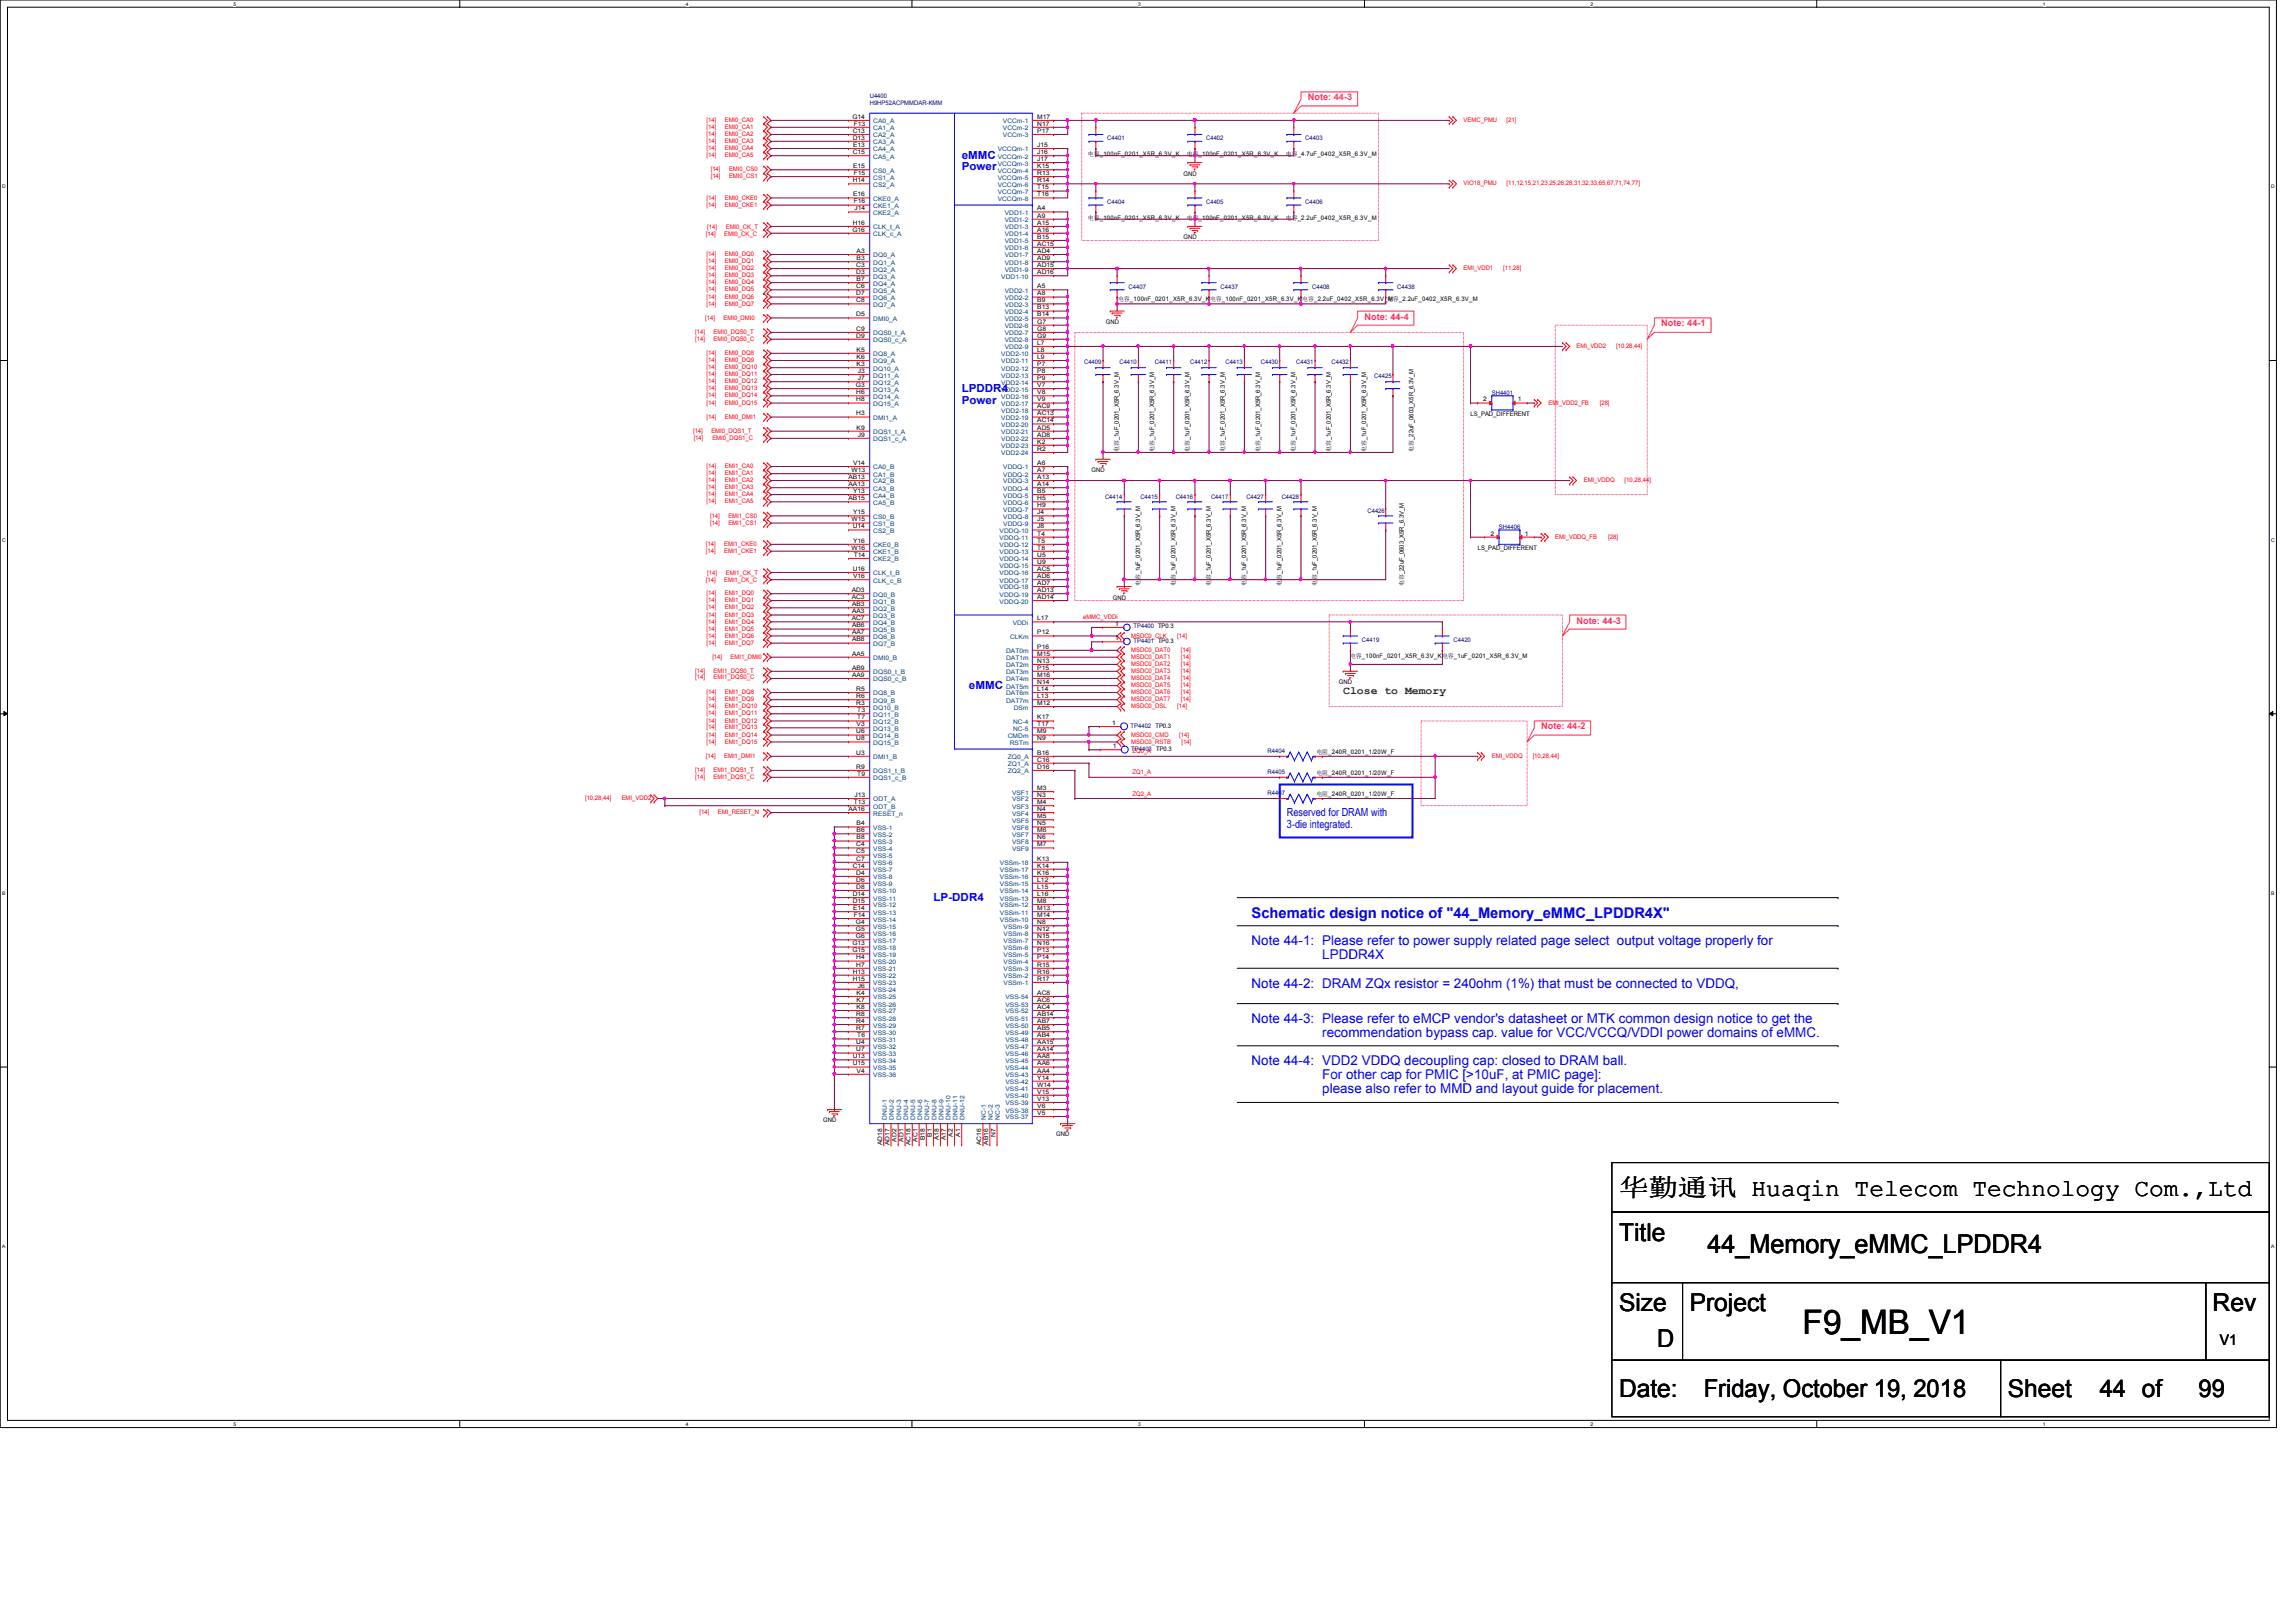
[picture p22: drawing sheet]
<svg xmlns="http://www.w3.org/2000/svg" width="297mm" height="210mm" viewBox="0 0 297 210" stroke-linecap="round" stroke-linejoin="round" font-family="sans-serif">
<defs><g id="words">
<text font-size="4.4" x="233.2" y="172.6">F9_MB_V1</text>
<text font-size="3.3" x="220.9" y="162.1">44_Memory_eMMC_LPDDR4</text>
<g font-size="3.2">
<text x="209.5" y="154.8">华华华华 Huaqin Telecom Technology Com.,Ltd</text>
<text x="209.5" y="160.6">Title</text>
<text x="209.5" y="169.7">Size</text>
<text x="218.6" y="169.7">Project</text>
<text x="286.3" y="169.7">Rev</text>
<text x="214.4" y="174.3">D</text>
<text x="209.5" y="180.7">Date:</text>
<text x="220.4" y="180.7">Friday, October 19, 2018</text>
<text x="259.8" y="180.7">Sheet</text>
<text x="271.6" y="180.7">44 of</text>
<text x="284.4" y="180.7">99</text>
</g>
<text font-size="1.9" fill="#00f" x="161.9" y="118.8">Schematic design notice of &quot;44_Memory_eMMC_LPDDR4X&quot;</text>
<text font-size="1.9" x="287.2" y="174.1">V1</text>
<g font-size="1.7" fill="#00f">
<text x="161.9" y="122.3">Note 44-1: Please refer to power supply related page select output voltage properly for</text>
<text x="171.1" y="124.1">LPDDR4X</text>
<text x="161.9" y="127.8">Note 44-2: DRAM ZQx resistor = 240ohm (1%) that must be connected to VDDQ,</text>
<text x="161.9" y="137.9">Note 44-4: VDD2 VDDQ decoupling cap: closed to DRAM ball.</text>
<text x="161.9" y="132.4">Note 44-3: Please refer to eMCP vendor's datasheet or MTK common design notice to get the</text>
<text x="171.1" y="134.2">recommendation bypass cap. value for VCC/VCCQ/VDDI power domains of eMMC.</text>
<text x="171.1" y="139.7">For other cap for PMIC [&gt;10uF, at PMIC page]:</text>
<text x="171.1" y="141.4">please also refer to MMD and layout guide for placement.</text>
</g>
<g font-size="1.4" fill="#00f">
<text x="124.4" y="20.6">eMMC</text>
<text x="124.4" y="22.1">Power</text>
<text x="124.4" y="50.8">LPDDR4</text>
<text x="124.4" y="52.2">Power</text>
<text x="125.3" y="89.2">eMMC</text>
<text x="166.5" y="105.6">Reserved for DRAM with</text>
<text x="166.5" y="107.1">3-die integrated.</text>
<text x="120.8" y="116.6">LP-DDR4</text>
</g>
<text font-size="1.4" fill="#008000" x="173.8" y="89.9">Close to Memory</text>
<g font-size="1.2" fill="#ff0080">
<text x="169.2" y="13">Note: 44-3</text>
<text x="176.5" y="41.4">Note: 44-4</text>
<text x="214.9" y="42.2">Note: 44-1</text>
<text x="204" y="80.7">Note: 44-3</text>
<text x="199.4" y="94.4">Note: 44-2</text>
</g>
<g font-size=".8" fill="#f00">
<text x="91.4" y="15.8">[14]</text>
<text x="91.4" y="16.7">[14]</text>
<text x="91.4" y="17.6">[14]</text>
<text x="93.8" y="15.8">EMI0_CA0</text>
<text x="93.8" y="16.7">EMI0_CA1</text>
<text x="93.8" y="17.6">EMI0_CA2</text>
<text x="189.4" y="15.8">VEMC_PMU</text>
<text x="194.9" y="15.8">[21]</text>
<text x="91.4" y="18.5">[14]</text>
<text x="91.4" y="19.4">[14]</text>
<text x="91.4" y="20.4">[14]</text>
<text x="91.9" y="22.2">[14]</text>
<text x="91.9" y="23.1">[14]</text>
<text x="93.8" y="18.5">EMI0_CA3</text>
<text x="93.8" y="19.4">EMI0_CA4</text>
<text x="93.8" y="20.4">EMI0_CA5</text>
<text x="94.3" y="22.2">EMI0_CS0</text>
<text x="94.3" y="23.1">EMI0_CS1</text>
<text x="91.4" y="25.8">[14]</text>
<text x="91.4" y="26.8">[14]</text>
<text x="91.5" y="29.6">[14]</text>
<text x="93.8" y="25.8">EMI0_CKE0</text>
<text x="93.8" y="26.8">EMI0_CKE1</text>
<text x="93.9" y="29.6">EMI0_CK_T</text>
<text x="189.4" y="24">VIO18_PMU</text>
<text x="194.9" y="24">[11,12,15,21,23,25,26,28,31,32,33,65,67,71,74,77]</text>
<text x="91.3" y="30.5">[14]</text>
<text x="91.4" y="33.1">[14]</text>
<text x="91.4" y="34.1">[14]</text>
<text x="91.4" y="35">[14]</text>
<text x="91.4" y="35.9">[14]</text>
<text x="93.7" y="30.5">EMI0_CK_C</text>
<text x="93.8" y="33.1">EMI0_DQ0</text>
<text x="93.8" y="34.1">EMI0_DQ1</text>
<text x="93.8" y="35">EMI0_DQ2</text>
<text x="93.8" y="35.9">EMI0_DQ3</text>
<text x="189.4" y="35">EMI_VDD1</text>
<text x="194.5" y="35">[11,28]</text>
<text x="91.2" y="41.4">[14]</text>
<text x="91.4" y="36.8">[14]</text>
<text x="91.4" y="37.7">[14]</text>
<text x="91.4" y="38.7">[14]</text>
<text x="91.4" y="39.5">[14]</text>
<text x="93.6" y="41.4">EMI0_DMI0</text>
<text x="93.8" y="36.8">EMI0_DQ4</text>
<text x="93.8" y="37.7">EMI0_DQ5</text>
<text x="93.8" y="38.7">EMI0_DQ6</text>
<text x="93.8" y="39.5">EMI0_DQ7</text>
<text x="90" y="43.2">[14]</text>
<text x="90" y="44.1">[14]</text>
<text x="91.4" y="45.9">[14]</text>
<text x="91.4" y="46.9">[14]</text>
<text x="91.4" y="47.8">[14]</text>
<text x="92.3" y="43.2">EMI0_DQS0_T</text>
<text x="92.3" y="44.1">EMI0_DQS0_C</text>
<text x="93.8" y="45.9">EMI0_DQ8</text>
<text x="93.8" y="46.9">EMI0_DQ9</text>
<text x="93.8" y="47.8">EMI0_DQ10</text>
<text x="204" y="45">EMI_VDD2</text>
<text x="209.1" y="45">[10,28,44]</text>
<text x="91.4" y="48.7">[14]</text>
<text x="91.4" y="49.6">[14]</text>
<text x="91.4" y="50.5">[14]</text>
<text x="91.4" y="51.4">[14]</text>
<text x="91.4" y="52.4">[14]</text>
<text x="93.8" y="48.7">EMI0_DQ11</text>
<text x="93.8" y="49.6">EMI0_DQ12</text>
<text x="93.8" y="50.5">EMI0_DQ13</text>
<text x="93.8" y="51.4">EMI0_DQ14</text>
<text x="93.8" y="52.4">EMI0_DQ15</text>
<text x="200.3" y="52.4">EMI_VDD2_FB</text>
<text x="207" y="52.4">[28]</text>
<text x="89.7" y="56">[14]</text>
<text x="89.7" y="56.9">[14]</text>
<text x="91.4" y="54.2">[14]</text>
<text x="92" y="56">EMI0_DQS1_T</text>
<text x="92.2" y="56.9">EMI0_DQS1_C</text>
<text x="93.8" y="54.2">EMI0_DMI1</text>
<text x="91.4" y="60.6">[14]</text>
<text x="91.4" y="61.5">[14]</text>
<text x="91.4" y="62.4">[14]</text>
<text x="91.4" y="63.3">[14]</text>
<text x="91.4" y="64.2">[14]</text>
<text x="91.4" y="65.2">[14]</text>
<text x="93.8" y="60.6">EMI1_CA0</text>
<text x="93.8" y="61.5">EMI1_CA1</text>
<text x="93.8" y="62.4">EMI1_CA2</text>
<text x="93.8" y="63.3">EMI1_CA3</text>
<text x="93.8" y="64.2">EMI1_CA4</text>
<text x="93.8" y="65.2">EMI1_CA5</text>
<text x="204.9" y="62.4">EMI_VDDQ</text>
<text x="210.2" y="62.4">[10,28,44]</text>
<text x="91.3" y="71.5">[14]</text>
<text x="91.3" y="70.7">[14]</text>
<text x="91.9" y="67.9">[14]</text>
<text x="91.9" y="67">[14]</text>
<text x="93.7" y="71.5">EMI1_CKE1</text>
<text x="93.7" y="70.7">EMI1_CKE0</text>
<text x="94.2" y="67.9">EMI1_CS1</text>
<text x="94.2" y="67">EMI1_CS0</text>
<text x="201.2" y="69.7">EMI_VDDQ_FB</text>
<text x="208.1" y="69.7">[28]</text>
<text x="91.3" y="75.3">[14]</text>
<text x="91.4" y="77">[14]</text>
<text x="91.4" y="77.9">[14]</text>
<text x="91.5" y="74.4">[14]</text>
<text x="93.7" y="75.3">EMI1_CK_C</text>
<text x="93.8" y="77">EMI1_DQ0</text>
<text x="93.8" y="77.9">EMI1_DQ1</text>
<text x="93.9" y="74.4">EMI1_CK_T</text>
<text x="91.4" y="78.9">[14]</text>
<text x="91.4" y="79.8">[14]</text>
<text x="91.4" y="80.7">[14]</text>
<text x="91.4" y="81.6">[14]</text>
<text x="91.4" y="82.5">[14]</text>
<text x="91.4" y="83.4">[14]</text>
<text x="93.8" y="78.9">EMI1_DQ2</text>
<text x="93.8" y="79.8">EMI1_DQ3</text>
<text x="93.8" y="80.7">EMI1_DQ4</text>
<text x="93.8" y="81.6">EMI1_DQ5</text>
<text x="93.8" y="82.5">EMI1_DQ6</text>
<text x="93.8" y="83.4">EMI1_DQ7</text>
<text x="140.1" y="80.1">eMMC_VDDi</text>
<text x="146.3" y="82.5">MSDC0_CLK</text>
<text x="152.3" y="82.5">[14]</text>
<text x="90" y="87.1">[14]</text>
<text x="90" y="87.9">[14]</text>
<text x="91.4" y="89.8">[14]</text>
<text x="92.2" y="85.3">[14]</text>
<text x="92.3" y="87.1">EMI1_DQS0_T</text>
<text x="92.3" y="87.9">EMI1_DQS0_C</text>
<text x="93.8" y="89.8">EMI1_DQ8</text>
<text x="94.5" y="85.3">EMI1_DMI0</text>
<text x="146.3" y="84.4">MSDC0_DAT0</text>
<text x="146.3" y="85.3">MSDC0_DAT1</text>
<text x="146.3" y="86.2">MSDC0_DAT2</text>
<text x="146.3" y="87.1">MSDC0_DAT3</text>
<text x="146.3" y="88">MSDC0_DAT4</text>
<text x="146.3" y="88.9">MSDC0_DAT5</text>
<text x="146.3" y="89.8">MSDC0_DAT6</text>
<text x="152.8" y="84.4">[14]</text>
<text x="152.8" y="85.3">[14]</text>
<text x="152.8" y="86.2">[14]</text>
<text x="152.8" y="87.1">[14]</text>
<text x="152.8" y="88">[14]</text>
<text x="152.8" y="88.9">[14]</text>
<text x="152.8" y="89.8">[14]</text>
<text x="91.4" y="90.8">[14]</text>
<text x="91.4" y="91.7">[14]</text>
<text x="91.4" y="92.6">[14]</text>
<text x="91.4" y="93.5">[14]</text>
<text x="91.4" y="94.4">[14]</text>
<text x="91.4" y="95.3">[14]</text>
<text x="93.8" y="90.8">EMI1_DQ9</text>
<text x="93.8" y="91.7">EMI1_DQ10</text>
<text x="93.8" y="92.6">EMI1_DQ11</text>
<text x="93.8" y="93.5">EMI1_DQ12</text>
<text x="93.8" y="94.4">EMI1_DQ13</text>
<text x="93.8" y="95.3">EMI1_DQ14</text>
<text x="146.3" y="91.7">MSDC0_DSL</text>
<text x="146.3" y="90.8">MSDC0_DAT7</text>
<text x="146.3" y="95.3">MSDC0_CMD</text>
<text x="152.3" y="91.7">[14]</text>
<text x="152.6" y="95.3">[14]</text>
<text x="152.8" y="90.8">[14]</text>
<text x="90" y="99.9">[14]</text>
<text x="90" y="100.8">[14]</text>
<text x="91.3" y="98.1">[14]</text>
<text x="91.4" y="96.2">[14]</text>
<text x="92.3" y="99.9">EMI1_DQS1_T</text>
<text x="92.3" y="100.8">EMI1_DQS1_C</text>
<text x="93.7" y="98.1">EMI1_DMI1</text>
<text x="93.8" y="96.2">EMI1_DQ15</text>
<text x="146.3" y="96.2">MSDC0_RSTB</text>
<text x="146.5" y="97.5">ZQ0_A</text>
<text x="146.5" y="100.2">ZQ1_A</text>
<text x="152.9" y="96.2">[14]</text>
<text x="193" y="98.1">EMI_VDDQ</text>
<text x="198.3" y="98.1">[10,28,44]</text>
<text x="75.7" y="103.5">[10,28,44]</text>
<text x="80.4" y="103.5">EMI_VDD2</text>
<text x="90.5" y="105.3">[14]</text>
<text x="92.9" y="105.3">EMI_RESET_N</text>
<text x="146.5" y="103">ZQ2_A</text>
</g>
<g font-size=".8">
<text x="110.3" y="15.4">G14</text>
<text x="110.3" y="17.2">C13</text>
<text x="110.4" y="16.3">F13</text>
<text x="134.2" y="15.4">M17</text>
<text x="134.2" y="16.3">N17</text>
<text x="134.2" y="17.2">P17</text>
<text x="110.3" y="19.9">C15</text>
<text x="110.3" y="18.1">D13</text>
<text x="110.3" y="23.6">H14</text>
<text x="110.4" y="21.8">E15</text>
<text x="110.4" y="19">E13</text>
<text x="110.4" y="22.6">F15</text>
<text x="134.2" y="22.6">R13</text>
<text x="134.2" y="23.6">R14</text>
<text x="134.2" y="21.8">K15</text>
<text x="134.2" y="20.8">J17</text>
<text x="134.2" y="19">J15</text>
<text x="134.2" y="19.9">J16</text>
<text x="140.8" y="20.2">电电_100nF_0201_X5R_6.3V_K</text>
<text x="153.1" y="22.7">GND</text>
<text x="153.5" y="20.2">电电_100nF_0201_X5R_6.3V_K</text>
<text x="166.4" y="20.2">电电_4.7uF_0402_X5R_6.3V_M</text>
<text x="110.3" y="30">G16</text>
<text x="110.3" y="29.1">H16</text>
<text x="110.4" y="25.4">E16</text>
<text x="110.4" y="26.3">F16</text>
<text x="110.5" y="27.2">J14</text>
<text x="134.2" y="24.5">T15</text>
<text x="134.2" y="25.4">T16</text>
<text x="134.2" y="27.2">A4</text>
<text x="134.2" y="28.2">A9</text>
<text x="134.2" y="29.1">A15</text>
<text x="134.2" y="30">A16</text>
<text x="140.8" y="28.5">电电_100nF_0201_X5R_6.3V_K</text>
<text x="153.5" y="28.5">电电_100nF_0201_X5R_6.3V_K</text>
<text x="166.4" y="28.5">电电_2.2uF_0402_X5R_6.3V_M</text>
<text x="110.8" y="35.5">D3</text>
<text x="110.8" y="34.5">C3</text>
<text x="110.8" y="32.7">A3</text>
<text x="110.8" y="33.7">B3</text>
<text x="134.2" y="30.9">B15</text>
<text x="134.2" y="31.8">AC15</text>
<text x="134.2" y="32.7">AD4</text>
<text x="134.2" y="33.7">AD9</text>
<text x="134.2" y="34.5">AD15</text>
<text x="134.2" y="35.5">AD16</text>
<text x="153.1" y="30.9">GND</text>
<text x="110.8" y="38.2">D7</text>
<text x="110.8" y="39.1">C8</text>
<text x="110.8" y="37.3">C6</text>
<text x="110.8" y="40.9">D5</text>
<text x="110.8" y="36.4">B7</text>
<text x="134.2" y="37.3">A5</text>
<text x="134.2" y="38.2">A8</text>
<text x="134.2" y="39.1">B9</text>
<text x="134.2" y="40">B13</text>
<text x="134.2" y="40.9">B14</text>
<text x="134.2" y="41.9">G7</text>
<text x="143.1" y="41.9">GND</text>
<text x="144.6" y="38.9">电电_100nF_0201_X5R_6.3V_K电电_100nF_0201_X5R_6.3V_K电电_2.2uF_0402_X5R_6.3V_M</text>
<text x="179.4" y="38.9">电电_2.2uF_0402_X5R_6.3V_M</text>
<text x="110.8" y="43.7">D9</text>
<text x="110.8" y="42.8">C9</text>
<text x="110.8" y="46.4">K6</text>
<text x="110.8" y="47.4">K3</text>
<text x="110.8" y="45.5">K5</text>
<text x="134.2" y="44.6">L7</text>
<text x="134.2" y="47.4">P7</text>
<text x="134.2" y="42.8">G8</text>
<text x="134.2" y="43.7">G9</text>
<text x="134.2" y="45.5">L8</text>
<text x="134.2" y="46.4">L9</text>
<text x="110.7" y="50.1">G3</text>
<text x="110.8" y="53.8">H3</text>
<text x="110.8" y="51.9">H8</text>
<text x="110.8" y="51">H6</text>
<text x="111" y="48.3">J3</text>
<text x="111" y="49.2">J7</text>
<text x="134.2" y="52.8">AC9</text>
<text x="134.2" y="53.8">AC13</text>
<text x="134.2" y="48.3">P8</text>
<text x="134.2" y="49.2">P9</text>
<text x="134.2" y="50.1">V7</text>
<text x="134.2" y="51">V8</text>
<text x="134.2" y="51.9">V9</text>
<text x="190.2" y="53.8">LS_PAD_DIFFERENT</text>
<text x="191.9" y="51.9">2</text>
<text x="196.4" y="51.9">1</text>
<text x="110.8" y="55.6">K9</text>
<text x="111" y="56.5">J9</text>
<text x="134.2" y="54.7">AC14</text>
<text x="134.2" y="55.6">AD5</text>
<text x="134.2" y="56.5">AD8</text>
<text x="134.2" y="57.4">K2</text>
<text x="134.2" y="58.3">R2</text>
<text x="144.7" y="58.5" transform="rotate(-90 144.7 58.5)">电电_1uF_0201_X5R_6.3V_M</text>
<text x="149.3" y="58.5" transform="rotate(-90 149.3 58.5)">电电_1uF_0201_X5R_6.3V_M</text>
<text x="153.9" y="58.5" transform="rotate(-90 153.9 58.5)">电电_1uF_0201_X5R_6.3V_M</text>
<text x="158.5" y="58.5" transform="rotate(-90 158.5 58.5)">电电_1uF_0201_X5R_6.3V_M</text>
<text x="163" y="58.5" transform="rotate(-90 163 58.5)">电电_1uF_0201_X5R_6.3V_M</text>
<text x="167.6" y="58.5" transform="rotate(-90 167.6 58.5)">电电_1uF_0201_X5R_6.3V_M</text>
<text x="172.2" y="58.5" transform="rotate(-90 172.2 58.5)">电电_1uF_0201_X5R_6.3V_M</text>
<text x="176.7" y="58.5" transform="rotate(-90 176.7 58.5)">电电_1uF_0201_X5R_6.3V_M</text>
<text x="182.9" y="58.5" transform="rotate(-90 182.9 58.5)">电电_22uF_0603_X5R_6.3V_M</text>
<text x="109.8" y="64.7">AB15</text>
<text x="109.8" y="62">AB13</text>
<text x="109.8" y="62.9">AA13</text>
<text x="110.1" y="61.1">W13</text>
<text x="110.4" y="63.8">Y13</text>
<text x="110.4" y="60.2">V14</text>
<text x="134.2" y="62">A13</text>
<text x="134.2" y="62.9">A14</text>
<text x="134.2" y="61.1">A7</text>
<text x="134.2" y="60.2">A6</text>
<text x="134.2" y="63.8">B5</text>
<text x="134.2" y="65.7">H9</text>
<text x="134.2" y="64.7">H5</text>
<text x="141.2" y="61.1">GND</text>
<text x="110.1" y="71.1">W16</text>
<text x="110.1" y="67.5">W15</text>
<text x="110.3" y="68.4">U14</text>
<text x="110.4" y="70.2">Y16</text>
<text x="110.4" y="66.5">Y15</text>
<text x="134.2" y="70.2">T5</text>
<text x="134.2" y="69.3">T4</text>
<text x="134.2" y="71.1">T8</text>
<text x="134.2" y="66.5">J4</text>
<text x="134.2" y="67.5">J5</text>
<text x="134.2" y="68.4">J8</text>
<text x="191.2" y="71.2">LS_PAD_DIFFERENT</text>
<text x="192.8" y="69.3">2</text>
<text x="197.3" y="69.3">1</text>
<text x="110.2" y="76.6">AD3</text>
<text x="110.2" y="77.5">AC3</text>
<text x="110.3" y="73.9">U16</text>
<text x="110.4" y="74.8">V16</text>
<text x="110.4" y="72.1">T14</text>
<text x="134.2" y="73.9">AC5</text>
<text x="134.2" y="74.8">AD6</text>
<text x="134.2" y="72.9">U9</text>
<text x="134.2" y="75.7">AD7</text>
<text x="134.2" y="76.6">AD13</text>
<text x="134.2" y="77.5">AD14</text>
<text x="134.2" y="72.1">U5</text>
<text x="144" y="77.6">GND</text>
<text x="147.5" y="75.9" transform="rotate(-90 147.5 75.9)">电电_1uF_0201_X5R_6.3V_M</text>
<text x="152.1" y="75.9" transform="rotate(-90 152.1 75.9)">电电_1uF_0201_X5R_6.3V_M</text>
<text x="156.6" y="75.9" transform="rotate(-90 156.6 75.9)">电电_1uF_0201_X5R_6.3V_M</text>
<text x="161.2" y="75.9" transform="rotate(-90 161.2 75.9)">电电_1uF_0201_X5R_6.3V_M</text>
<text x="165.8" y="75.9" transform="rotate(-90 165.8 75.9)">电电_1uF_0201_X5R_6.3V_M</text>
<text x="170.3" y="75.9" transform="rotate(-90 170.3 75.9)">电电_1uF_0201_X5R_6.3V_M</text>
<text x="181.6" y="75.8" transform="rotate(-90 181.6 75.8)">电电_22uF_0603_X5R_6.3V_M</text>
<text x="110.2" y="80.3">AC7</text>
<text x="110.2" y="78.4">AB3</text>
<text x="110.2" y="79.4">AA3</text>
<text x="110.2" y="81.2">AB6</text>
<text x="110.2" y="82.1">AA7</text>
<text x="110.2" y="83">AB8</text>
<text x="134.2" y="80.3">L17</text>
<text x="134.2" y="82.1">P12</text>
<text x="134.2" y="83.9">P16</text>
<text x="144.3" y="81">1</text>
<text x="144.3" y="82.8">1</text>
<text x="110.2" y="86.7">AB9</text>
<text x="110.2" y="87.6">AA9</text>
<text x="110.2" y="84.8">AA5</text>
<text x="110.8" y="89.4">R5</text>
<text x="134.2" y="84.8">M15</text>
<text x="134.2" y="85.8">N13</text>
<text x="134.2" y="86.7">P15</text>
<text x="134.2" y="87.6">M16</text>
<text x="134.2" y="88.5">N14</text>
<text x="134.2" y="89.4">L14</text>
<text x="173.2" y="88.6">GND</text>
<text x="174.7" y="85.1">电电_100nF_0201_X5R_6.3V_K电电_1uF_0201_X5R_6.3V_M</text>
<text x="110.8" y="90.3">R6</text>
<text x="110.8" y="91.2">R3</text>
<text x="110.8" y="94.9">U6</text>
<text x="110.8" y="95.8">U8</text>
<text x="110.8" y="94">V3</text>
<text x="110.9" y="92.2">T3</text>
<text x="110.9" y="93.1">T7</text>
<text x="134.2" y="94.9">M9</text>
<text x="134.2" y="90.3">L13</text>
<text x="134.2" y="91.2">M12</text>
<text x="134.2" y="95.8">N9</text>
<text x="134.2" y="93.1">K17</text>
<text x="134.2" y="94">T17</text>
<text x="143.9" y="93.8">1</text>
<text x="110.8" y="99.5">R9</text>
<text x="110.8" y="97.7">U3</text>
<text x="110.9" y="100.4">T9</text>
<text x="134.2" y="97.7">B16</text>
<text x="134.2" y="98.6">C16</text>
<text x="134.2" y="99.5">D16</text>
<text x="144" y="96.8">1</text>
<text x="170.3" y="100.2">电电_240R_0201_1/20W_F</text>
<text x="170.3" y="97.5">电电_240R_0201_1/20W_F</text>
<text x="109.8" y="104.9">AA16</text>
<text x="110.4" y="104.1">T13</text>
<text x="110.5" y="103.1">J13</text>
<text x="110.8" y="106.8">B4</text>
<text x="110.8" y="107.7">B6</text>
<text x="134.2" y="102.2">M3</text>
<text x="134.2" y="103.1">N3</text>
<text x="134.2" y="104.1">M4</text>
<text x="134.2" y="104.9">N4</text>
<text x="134.2" y="105.9">M5</text>
<text x="134.2" y="106.8">N5</text>
<text x="134.2" y="107.7">M6</text>
<text x="170.3" y="103">电电_240R_0201_1/20W_F</text>
<text x="110.3" y="112.3">C14</text>
<text x="110.8" y="113.2">D4</text>
<text x="110.8" y="109.5">C4</text>
<text x="110.8" y="110.4">C5</text>
<text x="110.8" y="111.4">C7</text>
<text x="110.8" y="108.6">B8</text>
<text x="134.2" y="112.3">K14</text>
<text x="134.2" y="113.2">K16</text>
<text x="134.2" y="108.6">N6</text>
<text x="134.2" y="109.5">M7</text>
<text x="134.2" y="111.4">K13</text>
<text x="110.3" y="116">D14</text>
<text x="110.3" y="116.8">D15</text>
<text x="110.4" y="117.8">E14</text>
<text x="110.4" y="118.7">F14</text>
<text x="110.7" y="119.6">G4</text>
<text x="110.8" y="114.1">D6</text>
<text x="110.8" y="115">D8</text>
<text x="134.2" y="119.6">N8</text>
<text x="134.2" y="114.1">L12</text>
<text x="134.2" y="115">L15</text>
<text x="134.2" y="116">L16</text>
<text x="134.2" y="116.8">M8</text>
<text x="134.2" y="117.8">M13</text>
<text x="134.2" y="118.7">M14</text>
<text x="110.3" y="122.3">G13</text>
<text x="110.3" y="123.2">G15</text>
<text x="110.3" y="126">H13</text>
<text x="110.7" y="120.5">G5</text>
<text x="110.7" y="121.4">G6</text>
<text x="110.8" y="124.2">H4</text>
<text x="110.8" y="125.1">H7</text>
<text x="134.2" y="120.5">N12</text>
<text x="134.2" y="123.2">P13</text>
<text x="134.2" y="122.3">N16</text>
<text x="134.2" y="121.4">N15</text>
<text x="134.2" y="124.2">P14</text>
<text x="134.2" y="125.1">R15</text>
<text x="134.2" y="126">R16</text>
<text x="110.3" y="126.9">H15</text>
<text x="110.8" y="131.5">R8</text>
<text x="110.8" y="128.7">K4</text>
<text x="110.8" y="129.7">K7</text>
<text x="110.8" y="130.6">K8</text>
<text x="111" y="127.8">J6</text>
<text x="134.2" y="131.5">AB14</text>
<text x="134.2" y="130.6">AC4</text>
<text x="134.2" y="129.7">AC6</text>
<text x="134.2" y="128.7">AC8</text>
<text x="134.2" y="126.9">R17</text>
<text x="110.3" y="136.9">U13</text>
<text x="110.3" y="137.9">U15</text>
<text x="110.8" y="132.4">R4</text>
<text x="110.8" y="133.3">R7</text>
<text x="110.8" y="135.1">U4</text>
<text x="110.8" y="136.1">U7</text>
<text x="110.9" y="134.2">T6</text>
<text x="134.2" y="136.1">AA14</text>
<text x="134.2" y="136.9">AA8</text>
<text x="134.2" y="137.9">AA6</text>
<text x="134.2" y="135.1">AA15</text>
<text x="134.2" y="134.2">AB4</text>
<text x="134.2" y="133.3">AB5</text>
<text x="134.2" y="132.4">AB7</text>
<text x="110.8" y="138.8">V4</text>
<text x="134.2" y="143.4">V6</text>
<text x="134.2" y="142.5">V13</text>
<text x="134.2" y="141.5">V15</text>
<text x="134.2" y="140.6">W14</text>
<text x="134.2" y="139.7">Y14</text>
<text x="134.2" y="138.8">AA4</text>
<text x="106.5" y="145.2">GND</text>
<text x="114.1" y="148.2" transform="rotate(-90 114.1 148.2)">AD18</text>
<text x="115.1" y="148.2" transform="rotate(-90 115.1 148.2)">AD17</text>
<text x="116" y="147.7" transform="rotate(-90 116 147.7)">AD2</text>
<text x="116.9" y="147.7" transform="rotate(-90 116.9 147.7)">AD1</text>
<text x="117.8" y="148.2" transform="rotate(-90 117.8 148.2)">AC18</text>
<text x="118.7" y="147.7" transform="rotate(-90 118.7 147.7)">AC1</text>
<text x="119.6" y="147.6" transform="rotate(-90 119.6 147.6)">B18</text>
<text x="120.6" y="147.1" transform="rotate(-90 120.6 147.1)">B1</text>
<text x="121.5" y="147.6" transform="rotate(-90 121.5 147.6)">A18</text>
<text x="122.4" y="147.6" transform="rotate(-90 122.4 147.6)">A17</text>
<text x="123.3" y="147.1" transform="rotate(-90 123.3 147.1)">A2</text>
<text x="124.2" y="147.1" transform="rotate(-90 124.2 147.1)">A1</text>
<text x="127" y="148.2" transform="rotate(-90 127 148.2)">AC16</text>
<text x="127.8" y="148.2" transform="rotate(-90 127.8 148.2)">AB16</text>
<text x="128.8" y="147.2" transform="rotate(-90 128.8 147.2)">N7</text>
<text x="134.2" y="144.3">V5</text>
<text x="136.6" y="147.1">GND</text>
</g>
<g font-size=".8" fill="#000080">
<text x="112.5" y="12.7">U4400</text>
<text x="112.5" y="13.6">H9HP52ACPMMDAR-KMM</text>
<text x="143.3" y="18.2">C4401</text>
<text x="156" y="18.2">C4402</text>
<text x="168.9" y="18.2">C4403</text>
<text x="143.3" y="26.4">C4404</text>
<text x="156" y="26.4">C4405</text>
<text x="168.9" y="26.4">C4406</text>
<text x="146" y="37.3">C4407</text>
<text x="157.9" y="37.3">C4437</text>
<text x="169.8" y="37.3">C4408</text>
<text x="180.8" y="37.3">C4438</text>
<text x="140.2" y="47.2">C4409</text>
<text x="144.8" y="47.2">C4410</text>
<text x="149.4" y="47.2">C4411</text>
<text x="154" y="47.2">C4412</text>
<text x="158.5" y="47.2">C4413</text>
<text x="163.1" y="47.2">C4430</text>
<text x="167.7" y="47.2">C4431</text>
<text x="172.3" y="47.2">C4432</text>
<text x="177.8" y="49">C4425</text>
<text x="193" y="51.1">SH4401</text>
<text x="143" y="64.5">C4414</text>
<text x="147.5" y="64.5">C4415</text>
<text x="152.1" y="64.5">C4416</text>
<text x="156.7" y="64.5">C4417</text>
<text x="161.2" y="64.5">C4427</text>
<text x="165.8" y="64.5">C4428</text>
<text x="176.9" y="66.3">C4426</text>
<text x="193.9" y="68.5">SH4406</text>
<text x="146.6" y="81.3">TP4400 TP0.3</text>
<text x="146.6" y="83.2">TP4401 TP0.3</text>
<text x="176.2" y="83.1">C4419</text>
<text x="188" y="83.1">C4420</text>
<text x="146.3" y="94.1">TP4402 TP0.3</text>
<text x="146.3" y="97.2">TP4403 TP0.3</text>
<text x="164" y="100.2">R4405</text>
<text x="164" y="97.5">R4404</text>
<text x="164" y="102.9">R4407</text>
</g>
<g font-size=".8" fill="#004080">
<text x="113" y="17.8">CA2_A</text>
<text x="113" y="16.8">CA1_A</text>
<text x="113" y="16">CA0_A</text>
<text x="129.7" y="16">VCCm-1</text>
<text x="129.7" y="16.8">VCCm-2</text>
<text x="129.7" y="17.8">VCCm-3</text>
<text x="113" y="22.4">CS0_A</text>
<text x="113" y="20.5">CA5_A</text>
<text x="113" y="19.6">CA4_A</text>
<text x="113" y="18.7">CA3_A</text>
<text x="113" y="23.2">CS1_A</text>
<text x="129.1" y="23.2">VCCQm-5</text>
<text x="129.1" y="22.4">VCCQm-4</text>
<text x="129.1" y="21.4">VCCQm-3</text>
<text x="129.1" y="19.6">VCCQm-1</text>
<text x="129.1" y="20.5">VCCQm-2</text>
<text x="113" y="27.8">CKE2_A</text>
<text x="113" y="26">CKE0_A</text>
<text x="113" y="26.9">CKE1_A</text>
<text x="113" y="24.2">CS2_A</text>
<text x="113" y="29.7">CLK_t_A</text>
<text x="129.1" y="24.2">VCCQm-6</text>
<text x="129.1" y="25.1">VCCQm-7</text>
<text x="129.1" y="26">VCCQm-8</text>
<text x="130" y="27.8">VDD1-1</text>
<text x="130" y="28.7">VDD1-2</text>
<text x="130" y="29.7">VDD1-3</text>
<text x="113" y="35.1">DQ2_A</text>
<text x="113" y="33.3">DQ0_A</text>
<text x="113" y="34.2">DQ1_A</text>
<text x="113" y="30.6">CLK_c_A</text>
<text x="130" y="31.5">VDD1-5</text>
<text x="130" y="32.4">VDD1-6</text>
<text x="130" y="33.3">VDD1-7</text>
<text x="130" y="34.2">VDD1-8</text>
<text x="130" y="30.6">VDD1-4</text>
<text x="130" y="35.1">VDD1-9</text>
<text x="113" y="38.8">DQ6_A</text>
<text x="113" y="39.7">DQ7_A</text>
<text x="113" y="36.1">DQ3_A</text>
<text x="113" y="37">DQ4_A</text>
<text x="113" y="37.9">DQ5_A</text>
<text x="113" y="41.5">DMI0_A</text>
<text x="129.5" y="36.1">VDD1-10</text>
<text x="130" y="37.9">VDD2-1</text>
<text x="130" y="38.8">VDD2-2</text>
<text x="130" y="39.7">VDD2-3</text>
<text x="130" y="40.6">VDD2-4</text>
<text x="130" y="41.5">VDD2-5</text>
<text x="113" y="47">DQ9_A</text>
<text x="113" y="48">DQ10_A</text>
<text x="113" y="46.1">DQ8_A</text>
<text x="113" y="44.3">DQS0_c_A</text>
<text x="113" y="43.4">DQS0_t_A</text>
<text x="129.5" y="48">VDD2-12</text>
<text x="129.5" y="46.1">VDD2-10</text>
<text x="129.5" y="47">VDD2-11</text>
<text x="130" y="45.2">VDD2-9</text>
<text x="130" y="42.5">VDD2-6</text>
<text x="130" y="43.4">VDD2-7</text>
<text x="130" y="44.3">VDD2-8</text>
<text x="113" y="50.7">DQ13_A</text>
<text x="113" y="48.9">DQ11_A</text>
<text x="113" y="49.8">DQ12_A</text>
<text x="113" y="52.5">DQ15_A</text>
<text x="113" y="51.6">DQ14_A</text>
<text x="129.5" y="53.4">VDD2-18</text>
<text x="129.5" y="48.9">VDD2-13</text>
<text x="129.5" y="49.8">VDD2-14</text>
<text x="129.5" y="50.7">VDD2-15</text>
<text x="129.5" y="51.6">VDD2-16</text>
<text x="129.5" y="52.5">VDD2-17</text>
<text x="113" y="54.4">DMI1_A</text>
<text x="113" y="56.2">DQS1_t_A</text>
<text x="113" y="57.1">DQS1_c_A</text>
<text x="129.5" y="54.4">VDD2-19</text>
<text x="129.5" y="55.2">VDD2-20</text>
<text x="129.5" y="56.2">VDD2-21</text>
<text x="129.5" y="57.1">VDD2-22</text>
<text x="129.5" y="58">VDD2-23</text>
<text x="129.5" y="58.9">VDD2-24</text>
<text x="113" y="65.3">CA5_B</text>
<text x="113" y="62.6">CA2_B</text>
<text x="113" y="61.7">CA1_B</text>
<text x="113" y="63.5">CA3_B</text>
<text x="113" y="64.4">CA4_B</text>
<text x="113" y="60.7">CA0_B</text>
<text x="129.8" y="62.6">VDDQ-3</text>
<text x="129.8" y="63.5">VDDQ-4</text>
<text x="129.8" y="61.7">VDDQ-2</text>
<text x="129.8" y="60.7">VDDQ-1</text>
<text x="129.8" y="64.4">VDDQ-5</text>
<text x="129.8" y="65.3">VDDQ-6</text>
<text x="113" y="71.7">CKE1_B</text>
<text x="113" y="68.1">CS1_B</text>
<text x="113" y="69">CS2_B</text>
<text x="113" y="70.8">CKE0_B</text>
<text x="113" y="67.1">CS0_B</text>
<text x="129.3" y="70.8">VDDQ-12</text>
<text x="129.3" y="69.9">VDDQ-11</text>
<text x="129.3" y="71.7">VDDQ-13</text>
<text x="129.3" y="69">VDDQ-10</text>
<text x="129.8" y="66.3">VDDQ-7</text>
<text x="129.8" y="67.1">VDDQ-8</text>
<text x="129.8" y="68.1">VDDQ-9</text>
<text x="113" y="72.6">CKE2_B</text>
<text x="113" y="77.2">DQ0_B</text>
<text x="113" y="74.5">CLK_t_B</text>
<text x="113" y="75.4">CLK_c_B</text>
<text x="129.3" y="74.5">VDDQ-16</text>
<text x="129.3" y="75.4">VDDQ-17</text>
<text x="129.3" y="73.5">VDDQ-15</text>
<text x="129.3" y="76.3">VDDQ-18</text>
<text x="129.3" y="77.2">VDDQ-19</text>
<text x="129.3" y="72.6">VDDQ-14</text>
<text x="113" y="78.1">DQ1_B</text>
<text x="113" y="79">DQ2_B</text>
<text x="113" y="80">DQ3_B</text>
<text x="113" y="80.9">DQ4_B</text>
<text x="113" y="81.8">DQ5_B</text>
<text x="113" y="82.7">DQ6_B</text>
<text x="113" y="83.6">DQ7_B</text>
<text x="129.3" y="78.1">VDDQ-20</text>
<text x="130.7" y="82.7">CLKm</text>
<text x="131" y="80.9">VDDi</text>
<text x="113" y="87.2">DQS0_t_B</text>
<text x="113" y="88.2">DQS0_c_B</text>
<text x="113" y="85.4">DMI0_B</text>
<text x="130.2" y="84.5">DAT0m</text>
<text x="130.2" y="85.4">DAT1m</text>
<text x="130.2" y="86.4">DAT2m</text>
<text x="130.2" y="87.2">DAT3m</text>
<text x="130.2" y="88.2">DAT4m</text>
<text x="130.2" y="89.1">DAT5m</text>
<text x="113" y="90">DQ8_B</text>
<text x="113" y="90.9">DQ9_B</text>
<text x="113" y="91.8">DQ10_B</text>
<text x="113" y="92.8">DQ11_B</text>
<text x="113" y="93.7">DQ12_B</text>
<text x="113" y="94.6">DQ13_B</text>
<text x="113" y="95.5">DQ14_B</text>
<text x="130.2" y="90">DAT6m</text>
<text x="130.2" y="90.9">DAT7m</text>
<text x="130.4" y="95.5">CMDm</text>
<text x="131.1" y="93.7">NC-4</text>
<text x="131.1" y="94.6">NC-5</text>
<text x="131.1" y="91.8">DSm</text>
<text x="113" y="96.4">DQ15_B</text>
<text x="113" y="100.1">DQS1_t_B</text>
<text x="113" y="101">DQS1_c_B</text>
<text x="113" y="98.3">DMI1_B</text>
<text x="130.4" y="98.3">ZQ0_A</text>
<text x="130.4" y="99.1">ZQ1_A</text>
<text x="130.4" y="100.1">ZQ2_A</text>
<text x="130.6" y="96.4">RSTm</text>
<text x="113" y="104.6">ODT_B</text>
<text x="113" y="103.7">ODT_A</text>
<text x="113" y="105.5">RESET_n</text>
<text x="113" y="107.4">VSS-1</text>
<text x="130.9" y="102.8">VSF1</text>
<text x="130.9" y="103.7">VSF2</text>
<text x="130.9" y="104.6">VSF3</text>
<text x="130.9" y="105.5">VSF4</text>
<text x="130.9" y="106.5">VSF5</text>
<text x="130.9" y="107.4">VSF6</text>
<text x="113" y="112.9">VSS-7</text>
<text x="113" y="113.8">VSS-8</text>
<text x="113" y="108.3">VSS-2</text>
<text x="113" y="109.2">VSS-3</text>
<text x="113" y="110.1">VSS-4</text>
<text x="113" y="111">VSS-5</text>
<text x="113" y="112">VSS-6</text>
<text x="129.4" y="112.9">VSSm-17</text>
<text x="129.4" y="113.8">VSSm-16</text>
<text x="129.4" y="112">VSSm-18</text>
<text x="130.9" y="108.3">VSF7</text>
<text x="130.9" y="109.2">VSF8</text>
<text x="130.9" y="110.1">VSF9</text>
<text x="113" y="114.7">VSS-9</text>
<text x="113" y="118.4">VSS-13</text>
<text x="113" y="119.3">VSS-14</text>
<text x="113" y="115.6">VSS-10</text>
<text x="113" y="116.5">VSS-11</text>
<text x="113" y="117.4">VSS-12</text>
<text x="129.4" y="114.7">VSSm-15</text>
<text x="129.4" y="115.6">VSSm-14</text>
<text x="129.4" y="116.5">VSSm-13</text>
<text x="129.4" y="117.4">VSSm-12</text>
<text x="129.4" y="118.4">VSSm-11</text>
<text x="129.4" y="119.3">VSSm-10</text>
<text x="113" y="120.2">VSS-15</text>
<text x="113" y="121.1">VSS-16</text>
<text x="113" y="122">VSS-17</text>
<text x="113" y="122.9">VSS-18</text>
<text x="113" y="123.8">VSS-19</text>
<text x="113" y="124.8">VSS-20</text>
<text x="113" y="125.7">VSS-21</text>
<text x="129.8" y="121.1">VSSm-8</text>
<text x="129.8" y="123.8">VSSm-5</text>
<text x="129.8" y="122.9">VSSm-6</text>
<text x="129.8" y="122">VSSm-7</text>
<text x="129.8" y="120.2">VSSm-9</text>
<text x="129.8" y="124.8">VSSm-4</text>
<text x="129.8" y="125.7">VSSm-3</text>
<text x="113" y="126.6">VSS-22</text>
<text x="113" y="127.5">VSS-23</text>
<text x="113" y="128.4">VSS-24</text>
<text x="113" y="129.3">VSS-25</text>
<text x="113" y="130.3">VSS-26</text>
<text x="113" y="131.1">VSS-27</text>
<text x="129.8" y="126.6">VSSm-2</text>
<text x="129.8" y="127.5">VSSm-1</text>
<text x="130.1" y="131.1">VSS-52</text>
<text x="130.1" y="130.3">VSS-53</text>
<text x="130.1" y="129.3">VSS-54</text>
<text x="113" y="137.5">VSS-34</text>
<text x="113" y="133">VSS-29</text>
<text x="113" y="133.9">VSS-30</text>
<text x="113" y="134.8">VSS-31</text>
<text x="113" y="135.7">VSS-32</text>
<text x="113" y="136.7">VSS-33</text>
<text x="113" y="132.1">VSS-28</text>
<text x="130.1" y="136.7">VSS-46</text>
<text x="130.1" y="137.5">VSS-45</text>
<text x="130.1" y="135.7">VSS-47</text>
<text x="130.1" y="134.8">VSS-48</text>
<text x="130.1" y="133.9">VSS-49</text>
<text x="130.1" y="133">VSS-50</text>
<text x="130.1" y="132.1">VSS-51</text>
<text x="113" y="138.5">VSS-35</text>
<text x="113" y="139.4">VSS-36</text>
<text x="130.1" y="144">VSS-38</text>
<text x="130.1" y="143">VSS-39</text>
<text x="130.1" y="142.1">VSS-40</text>
<text x="130.1" y="141.2">VSS-41</text>
<text x="130.1" y="140.3">VSS-42</text>
<text x="130.1" y="139.4">VSS-43</text>
<text x="130.1" y="138.5">VSS-44</text>
<text x="114.7" y="144.9" transform="rotate(-90 114.7 144.9)">DNU-1</text>
<text x="115.7" y="144.9" transform="rotate(-90 115.7 144.9)">DNU-2</text>
<text x="116.6" y="144.9" transform="rotate(-90 116.6 144.9)">DNU-3</text>
<text x="117.5" y="144.9" transform="rotate(-90 117.5 144.9)">DNU-4</text>
<text x="118.4" y="144.9" transform="rotate(-90 118.4 144.9)">DNU-5</text>
<text x="119.3" y="144.9" transform="rotate(-90 119.3 144.9)">DNU-6</text>
<text x="120.2" y="144.9" transform="rotate(-90 120.2 144.9)">DNU-7</text>
<text x="121.2" y="144.9" transform="rotate(-90 121.2 144.9)">DNU-8</text>
<text x="122" y="144.9" transform="rotate(-90 122 144.9)">DNU-9</text>
<text x="123" y="144.9" transform="rotate(-90 123 144.9)">DNU-10</text>
<text x="123.9" y="144.9" transform="rotate(-90 123.9 144.9)">DNU-11</text>
<text x="124.8" y="144.9" transform="rotate(-90 124.8 144.9)">DNU-12</text>
<text x="127.5" y="144.9" transform="rotate(-90 127.5 144.9)">NC-1</text>
<text x="128.4" y="144.9" transform="rotate(-90 128.4 144.9)">NC-2</text>
<text x="129.4" y="144.9" transform="rotate(-90 129.4 144.9)">NC-3</text>
<text x="130.1" y="144.9">VSS-37</text>
</g>
<g font-size=".6">
<text x="30.2" y=".7">5</text>
<text x="88.7" y=".7">4</text>
<text x="147.2" y=".7">3</text>
<text x="205.8" y=".7">2</text>
<text x="264.3" y=".7">1</text>
<text x=".3" y="24.4">D</text>
<text x="293.8" y="24.4">D</text>
<text x=".3" y="70.1">C</text>
<text x="293.8" y="70.1">C</text>
<text x=".3" y="115.8">B</text>
<text x="293.8" y="115.8">B</text>
<text x=".3" y="161.5">A</text>
<text x="293.8" y="161.5">A</text>
<text x="30.2" y="184.5">5</text>
<text x="88.7" y="184.5">4</text>
<text x="147.2" y="184.5">3</text>
<text x="205.8" y="184.5">2</text>
<text x="264.3" y="184.5">1</text>
</g>
</g></defs>
<path d="M0 0h294.5v184.7h-294.5zM1 .9h292.6v182.9h-292.6z" fill="none" stroke="#000" stroke-width=".13"/>
<g fill="#fff">
<path d="M30.2 .1h.4v.7h-.4z"/>
<path d="M30.2 183.9h.4v.8h-.4z"/>
</g>
<path d="M59.5 0v.9M59.5 183.8v.9" fill="none" stroke="#000" stroke-width=".13"/>
<g fill="#fff">
<path d="M88.7 .1h.4v.7h-.4z"/>
<path d="M88.7 183.9h.4v.8h-.4z"/>
</g>
<path d="M118 0v.9M118 183.8v.9" fill="none" stroke="#000" stroke-width=".13"/>
<g fill="#fff">
<path d="M147.2 .1h.4v.7h-.4z"/>
<path d="M147.2 183.9h.4v.8h-.4z"/>
</g>
<path d="M176.5 0v.9M176.5 183.8v.9" fill="none" stroke="#000" stroke-width=".13"/>
<g fill="#fff">
<path d="M205.8 .1h.3v.7h-.3z"/>
<path d="M205.8 183.9h.3v.8h-.3z"/>
</g>
<path d="M235 0v.9M235 183.8v.9" fill="none" stroke="#000" stroke-width=".13"/>
<g fill="#fff">
<path d="M264.3 .1h.3v.7h-.3z"/>
<path d="M264.3 183.9h.3v.8h-.3z"/>
<path d="M.3 23.8h.5v.7h-.5z"/>
<path d="M293.8 23.8h.5v.7h-.5z"/>
<path d="M.3 69.5h.5v.7h-.5z"/>
<path d="M293.8 69.5h.5v.7h-.5z"/>
</g>
<path d="M0 46.7h1M293.6 46.7h.9" fill="none" stroke="#000" stroke-width=".13"/>
<g fill="#fff">
<path d="M.3 115.2h.4v.8h-.4z"/>
<path d="M293.8 115.2h.5v.8h-.5z"/>
</g>
<path d="M0 92.4h1M.5 92.1l.5 .3-.5 .2zM293.6 92.4l.4-.3v.5zM293.6 92.4h.9" fill="none" stroke="#000" stroke-width=".13"/>
<path d="M.5 92.1l.5 .3-.5 .2zM293.6 92.4l.4-.3v.5z" fill="#000"/>
<g fill="#fff">
<path d="M.3 161h.4v.7h-.4z"/>
<path d="M293.8 161h.4v.7h-.4z"/>
</g>
<g fill="none" stroke="#000" stroke-width=".13">
<path d="M160.1 116.2h77.7M160.1 119.8h77.7M237.8 116.2h.1M237.8 119.8h.1M0 138.1h1M160.1 135.3h77.7M160.1 129.9h77.7M160.1 125.3h77.7M237.8 135.3h.1M237.8 129.9h.1M237.8 125.3h.1M293.6 138.1h.9"/>
<path d="M160.1 142.7h77.7M208.5 156.8h85.1v9.2h-85.1zM208.5 150.5h85.1v6.3h-85.1zM237.8 142.7h.1M208.5 166h9.2v10h-9.2zM208.5 176h50.3v7.3h-50.3zM217.7 166h67.7v10h-67.7zM258.8 176h34.8v7.3h-34.8zM285.4 166h8.2v10h-8.2z"/>
</g>
<path d="M165.6 101.5h17.1v6.9h-17.1z" fill="none" stroke="#00f" stroke-width=".25"/>
<path d="M140 14.6h38.3v16.5h-38.3zM168.3 11.9h7.3v1.8h-7.3l-.9 .9 .9-1.8zM139.1 43h50.3v34.7h-50.3zM175.6 40.3h7.3v1.8h-7.3l-.9 .9 .9-1.9zM201.2 42.1h11.9v21.9h-11.9zM214 41.1h7.4v1.9h-7.4l-.9 .9 .9-1.8zM172 79.6h30.1v11.8h-30.1zM203.1 79.6h7.3v1.8h-7.3l-1 .9 1-1.8zM183.9 93.3h13.7v11h-13.7zM198.5 93.3h7.3v1.8h-7.3l-.9 .9 .9-1.8z" fill="none" stroke="#ff0080" stroke-width=".13"/>
<g fill="none" stroke="#f00" stroke-width=".13">
<path d="M98.8 15.1h.1M98.8 16h.1M98.8 16.9h.1M98.8 17.9h.1M98.8 18.8h.1M98.8 19.7h.1M98.8 15.1l.5 .5-.5 .4M98.8 16l.5 .5-.5 .4M98.8 16.9l.5 .5-.5 .5M98.8 17.9l.5 .4-.5 .5M98.8 18.8l.5 .4-.5 .5M98.8 19.7l.5 .5-.5 .4"/>
<path d="M99.3 16h.1M99.3 15.1h.1M99.3 16.9h.1M99.3 17.9h.1M99.3 18.8h.1M99.3 19.7h.1M99.3 15.1l.4 .5-.4 .4M99.3 16l.4 .5-.4 .4M99.3 16.9l.4 .5-.4 .5M99.3 17.9l.4 .4-.4 .5M99.3 18.8l.4 .4-.4 .5M99.3 19.7l.4 .5-.4 .4"/>
<path d="M167.4 16.5h.1M167.4 19.2h.1M167.4 16.5v.9M167.4 18.3v.9M187.5 15.1h.1M187.5 16h.1M187.5 15.1l.5 .5-.5 .4M188 15.1h.1M188 16h.1M188 15.1l.4 .5-.4 .4M98.8 21.5h.1M98.8 22.4h.1"/>
<path d="M98.8 23.3h.1M98.8 25.1h.1M98.8 26.1h.1M98.8 27h.1M98.8 29.7h.1M98.8 28.8h.1M98.8 30.6h.1M98.8 32.5h.1M98.8 33.4h.1M98.8 34.3h.1M98.8 35.2h.1M98.8 36.2h.1"/>
<path d="M98.8 37h.1M98.8 38h.1M98.8 38.9h.1M98.8 39.8h.1M98.8 20.6h.1M98.8 21.5l.5 .5-.5 .4M98.8 22.4l.5 .5-.5 .4M98.8 25.1l.5 .5-.5 .5M98.8 26.1l.5 .4-.5 .5M98.8 28.8l.5 .5-.5 .4M98.8 29.7l.5 .5-.5 .4M98.8 32.5l.5 .4-.5 .5"/>
<path d="M98.8 33.4l.5 .5-.5 .4M98.8 34.3l.5 .5-.5 .4M98.8 35.2l.5 .5-.5 .5M98.8 36.2l.5 .4-.5 .4M98.8 37l.5 .5-.5 .5M98.8 38l.5 .4-.5 .5M98.8 38.9l.5 .4-.5 .5M99.3 22.4h.1M99.3 21.5h.1M99.3 23.3h.1M99.3 26.1h.1M99.3 25.1h.1"/>
<path d="M99.3 27h.1M99.3 28.8h.1M99.3 29.7h.1M99.3 30.6h.1M99.3 33.4h.1M99.3 32.5h.1M99.3 34.3h.1M99.3 35.2h.1M99.3 36.2h.1M99.3 37h.1M99.3 38h.1M99.3 38.9h.1"/>
<path d="M99.3 39.8h.1M99.3 20.6h.1M99.3 21.5l.4 .5-.4 .4M99.3 22.4l.4 .5-.4 .4M99.3 25.1l.4 .5-.4 .5M99.3 26.1l.4 .4-.4 .5M99.3 28.8l.4 .5-.4 .4M99.3 29.7l.4 .5-.4 .4M99.3 32.5l.4 .4-.4 .5M99.3 33.4l.4 .5-.4 .4M99.3 34.3l.4 .5-.4 .4M99.3 35.2l.4 .5-.4 .5"/>
<path d="M99.3 36.2l.4 .4-.4 .4M99.3 37l.4 .5-.4 .5M99.3 38l.4 .4-.4 .5M99.3 38.9l.4 .4-.4 .5M153.7 29.3h.1M153.7 21h.1M153.7 29.3h1.8M153.7 21h1.8M154 29.5h.1M154 21.3h.1M154 29.5h1.2M154 21.3h1.2"/>
<path d="M154.2 29.8h.7M154.2 21.6h.7M154.5 30.1h.1M154.5 21.9h.1M154.5 30.1h.2M154.5 21.9h.2M154.9 29.8h.1M154.9 21.6h.1M187.5 23.3h.1M187.5 24.3h.1M187.5 34.3h.1M187.5 35.2h.1"/>
<path d="M187.5 23.3l.5 .5-.5 .5M187.5 34.3l.5 .5-.5 .4M188 23.3h.1M188 24.3h.1M188 34.3h.1M188 35.2h.1M188 23.3l.4 .5-.4 .5M188 34.3l.4 .5-.4 .4M98.8 40.7h.1M98.8 41.6h.1M98.8 42.5h.1M98.8 43.4h.1"/>
<path d="M98.8 44.4h.1M98.8 53.5h.1M98.8 54.4h.1M98.8 56.3h.1M98.8 57.1h.1M98.8 55.3h.1M98.8 45.3h.1M98.8 46.2h.1M98.8 47.1h.1M98.8 48h.1M98.8 48.9h.1M98.8 49.9h.1"/>
<path d="M98.8 50.8h.1M98.8 51.7h.1M98.8 52.6h.1M98.8 59.9h.1M98.8 40.7l.5 .4-.5 .5M98.8 42.5l.5 .5-.5 .4M98.8 43.4l.5 .5-.5 .5M98.8 53.5l.5 .5-.5 .4M98.8 56.3l.5 .4-.5 .4M98.8 55.3l.5 .5-.5 .5M98.8 45.3l.5 .4-.5 .5M98.8 46.2l.5 .5-.5 .4"/>
<path d="M98.8 47.1l.5 .5-.5 .4M98.8 48l.5 .5-.5 .4M98.8 48.9l.5 .5-.5 .5M98.8 49.9l.5 .4-.5 .5M98.8 50.8l.5 .4-.5 .5M98.8 51.7l.5 .5-.5 .4M98.8 59.9l.5 .5-.5 .4M99.3 41.6h.1M99.3 40.7h.1M99.3 43.4h.1M99.3 42.5h.1M99.3 44.4h.1"/>
<path d="M99.3 54.4h.1M99.3 53.5h.1M99.3 57.1h.1M99.3 56.3h.1M99.3 55.3h.1M99.3 46.2h.1M99.3 45.3h.1M99.3 47.1h.1M99.3 48h.1M99.3 48.9h.1M99.3 49.9h.1M99.3 50.8h.1"/>
<path d="M99.3 51.7h.1M99.3 52.6h.1M99.3 59.9h.1M99.3 40.7l.4 .4-.4 .5M99.3 42.5l.4 .5-.4 .4M99.3 43.4l.4 .5-.4 .5M99.3 53.5l.4 .5-.4 .4M99.3 56.3l.4 .4-.4 .4M99.3 55.3l.4 .5-.4 .5M99.3 45.3l.4 .4-.4 .5M99.3 46.2l.4 .5-.4 .4M99.3 47.1l.4 .5-.4 .4"/>
<path d="M99.3 48l.4 .5-.4 .4M99.3 48.9l.4 .5-.4 .5M99.3 49.9l.4 .4-.4 .5M99.3 50.8l.4 .4-.4 .5M99.3 51.7l.4 .5-.4 .4M99.3 59.9l.4 .5-.4 .4M141.8 59.4h.1M141.8 59.4h1.8M142.1 59.7h.1M142.1 59.7h1.2M142.3 60h.8M143.1 60h.1"/>
<path d="M143.6 40.3h.1M143.6 40.3h1.9M143.9 40.5h.1M143.9 40.5h1.3M144.2 40.8h.7M144.4 41.1h.1M144.4 41.1h.2M144.9 40.8h.1M198.5 51.7h.1M198.5 52.6h.1M198.5 51.7l.4 .5-.4 .4M198.9 51.7h.1"/>
<path d="M198.9 52.6h.1M198.9 51.7l.5 .5-.5 .4M202.1 44.4h.1M202.1 45.3h.1M202.1 44.4l.5 .4-.5 .5M202.6 44.4h.1M202.6 45.3h.1M202.6 44.4l.5 .4-.5 .5M98.8 67.2h.1M98.8 68.2h.1M98.8 66.3h.1M98.8 70.9h.1"/>
<path d="M98.8 71.8h.1M98.8 70h.1M98.8 75.4h.1M98.8 74.5h.1M98.8 73.6h.1M98.8 60.8h.1M98.8 61.7h.1M98.8 62.7h.1M98.8 63.6h.1M98.8 64.5h.1M98.8 65.4h.1M98.8 76.4h.1"/>
<path d="M98.8 77.3h.1M98.8 78.2h.1M98.8 79.1h.1M98.8 67.2l.5 .5-.5 .5M98.8 66.3l.5 .5-.5 .4M98.8 70.9l.5 .4-.5 .5M98.8 70l.5 .4-.5 .5M98.8 74.5l.5 .5-.5 .4M98.8 73.6l.5 .5-.5 .4M98.8 60.8l.5 .5-.5 .4M98.8 61.7l.5 .5-.5 .5M98.8 62.7l.5 .4-.5 .5"/>
<path d="M98.8 63.6l.5 .4-.5 .5M98.8 64.5l.5 .4-.5 .5M98.8 76.4l.5 .4-.5 .5M98.8 77.3l.5 .4-.5 .5M98.8 78.2l.5 .5-.5 .4M98.8 79.1l.5 .5-.5 .4M99.3 68.2h.1M99.3 67.2h.1M99.3 66.3h.1M99.3 71.8h.1M99.3 70.9h.1M99.3 70h.1"/>
<path d="M99.3 74.5h.1M99.3 75.4h.1M99.3 73.6h.1M99.3 60.8h.1M99.3 61.7h.1M99.3 62.7h.1M99.3 63.6h.1M99.3 64.5h.1M99.3 65.4h.1M99.3 77.3h.1M99.3 76.4h.1M99.3 78.2h.1"/>
<path d="M99.3 79.1h.1M99.3 67.2l.4 .5-.4 .5M99.3 66.3l.4 .5-.4 .4M99.3 70.9l.4 .4-.4 .5M99.3 70l.4 .4-.4 .5M99.3 74.5l.4 .5-.4 .4M99.3 73.6l.4 .5-.4 .4M99.3 60.8l.4 .5-.4 .4M99.3 61.7l.4 .5-.4 .5M99.3 62.7l.4 .4-.4 .5M99.3 63.6l.4 .4-.4 .5M99.3 64.5l.4 .4-.4 .5"/>
<path d="M99.3 76.4l.4 .4-.4 .5M99.3 77.3l.4 .4-.4 .5M99.3 78.2l.4 .5-.4 .4M99.3 79.1l.4 .5-.4 .4M142.6 60.3h.1M142.6 60.3h.2M144.5 75.9h.1M144.5 75.9h1.8M144.8 76.2h.1M144.8 76.2h1.3M145.1 76.5h.7M145.4 76.8h.1"/>
<path d="M145.8 76.5h.1M199.4 69h.1M199.4 70h.1M199.4 69l.5 .5-.5 .5M199.9 69h.1M199.9 70h.1M199.9 69l.4 .5-.4 .5M203.1 61.7h.1M203.1 62.7h.1M203.1 61.7l.4 .5-.4 .5M203.5 61.7h.1M203.5 62.7h.1"/>
<path d="M203.5 61.7l.5 .5-.5 .5M98.8 84.6h.1M98.8 85.5h.1M98.8 97.4h.1M98.8 98.3h.1M98.8 99.2h.1M98.8 86.4h.1M98.8 87.3h.1M98.8 88.3h.1M98.8 80h.1M98.8 80.9h.1M98.8 81.9h.1"/>
<path d="M98.8 82.8h.1M98.8 83.7h.1M98.8 89.2h.1M98.8 90.1h.1M98.8 91h.1M98.8 91.9h.1M98.8 92.8h.1M98.8 93.7h.1M98.8 94.7h.1M98.8 95.6h.1M98.8 96.5h.1M98.8 84.6l.5 .4-.5 .5"/>
<path d="M98.8 97.4l.5 .5-.5 .4M98.8 99.2l.5 .5-.5 .5M98.8 86.4l.5 .5-.5 .4M98.8 87.3l.5 .5-.5 .5M98.8 80l.5 .5-.5 .4M98.8 80.9l.5 .5-.5 .5M98.8 81.9l.5 .4-.5 .5M98.8 82.8l.5 .4-.5 .5M98.8 89.2l.5 .4-.5 .5M98.8 90.1l.5 .5-.5 .4M98.8 91l.5 .4-.5 .5M98.8 91.9l.5 .5-.5 .4"/>
<path d="M98.8 92.8l.5 .5-.5 .4M98.8 93.7l.5 .5-.5 .5M98.8 94.7l.5 .4-.5 .5M98.8 95.6l.5 .4-.5 .5M99.3 85.5h.1M99.3 84.6h.1M99.3 98.3h.1M99.3 97.4h.1M99.3 99.2h.1M99.3 87.3h.1M99.3 86.4h.1M99.3 88.3h.1"/>
<path d="M99.3 80h.1M99.3 80.9h.1M99.3 81.9h.1M99.3 82.8h.1M99.3 83.7h.1M99.3 90.1h.1M99.3 89.2h.1M99.3 91h.1M99.3 91.9h.1M99.3 92.8h.1M99.3 93.7h.1M99.3 94.7h.1"/>
<path d="M99.3 95.6h.1M99.3 96.5h.1M99.3 84.6l.4 .4-.4 .5M99.3 97.4l.4 .5-.4 .4M99.3 99.2l.4 .5-.4 .5M99.3 86.4l.4 .5-.4 .4M99.3 87.3l.4 .5-.4 .5M99.3 80l.4 .5-.4 .4M99.3 80.9l.4 .5-.4 .5M99.3 81.9l.4 .4-.4 .5M99.3 82.8l.4 .4-.4 .5M99.3 89.2l.4 .4-.4 .5"/>
<path d="M99.3 90.1l.4 .5-.4 .4M99.3 91l.4 .4-.4 .5M99.3 91.9l.4 .5-.4 .4M99.3 92.8l.4 .5-.4 .4M99.3 93.7l.4 .5-.4 .5M99.3 94.7l.4 .4-.4 .5M99.3 95.6l.4 .4-.4 .5M145 83.7h.1M145 84.6h.1M145 85.5h.1M145 81.9h.1M145 82.8h.1"/>
<path d="M145 91h.1M145 91.9h.1M145 86.4h.1M145 87.3h.1M145 88.3h.1M145 89.2h.1M145 90.1h.1M145 95.6h.1M145 96.5h.1M145 94.7h.1M145 83.7l-.5 .5 .5 .4M145 84.6l-.5 .4 .5 .5"/>
<path d="M145 81.9l-.5 .4 .5 .5M145 91l-.5 .4 .5 .5M145 85.5l-.5 .5 .5 .4M145 86.4l-.5 .5 .5 .4M145 87.3l-.5 .5 .5 .5M145 88.3l-.5 .4 .5 .5M145 89.2l-.5 .4 .5 .5M145 90.1l-.5 .5 .5 .4M145 95.6l-.5 .4 .5 .5M145 94.7l-.5 .4 .5 .5M145.5 84.6h.1M145.5 83.7h.1"/>
<path d="M145.5 85.5h.1M145.5 82.8h.1M145.5 81.9h.1M145.5 91.9h.1M145.5 91h.1M145.5 86.4h.1M145.5 87.3h.1M145.5 88.3h.1M145.5 89.2h.1M145.5 90.1h.1M145.5 96.5h.1M145.5 95.6h.1"/>
<path d="M145.5 94.7h.1M145.5 83.7l-.5 .5 .5 .4M145.5 84.6l-.5 .4 .5 .5M145.5 81.9l-.5 .4 .5 .5M145.5 91l-.5 .4 .5 .5M145.5 85.5l-.5 .5 .5 .4M145.5 86.4l-.5 .5 .5 .4M145.5 87.3l-.5 .5 .5 .5M145.5 88.3l-.5 .4 .5 .5M145.5 89.2l-.5 .4 .5 .5M145.5 90.1l-.5 .5 .5 .4M145.5 95.6l-.5 .4 .5 .5"/>
<path d="M145.5 94.7l-.5 .4 .5 .5M173.8 86.9h.1M173.8 86.9h1.8M174.1 87.2h.1M174.1 87.2h1.2M174.3 87.4h.8M174.6 87.7h.1M174.6 87.7h.2M175.1 87.4h.1M191.2 97.4h.1M191.2 98.3h.1M191.2 97.4l.4 .5-.4 .4"/>
<path d="M191.6 97.4h.1M191.6 98.3h.1M191.6 97.4l.5 .5-.5 .4M84.2 102.9h.1M84.2 103.8h.1M84.2 102.9l.4 .4-.4 .5M84.6 103.8h.1M84.6 102.9h.1M84.6 102.9l.5 .4-.5 .5M98.8 100.2h.1M98.8 101h.1M98.8 104.7h.1"/>
<path d="M98.8 105.6h.1M98.8 100.2l.5 .4-.5 .4M98.8 104.7l.5 .5-.5 .4M99.3 100.2h.1M99.3 101h.1M99.3 105.6h.1M99.3 104.7h.1M99.3 100.2l.4 .4-.4 .4M99.3 104.7l.4 .5-.4 .4M107.1 143.6h.1M107.1 143.6h1.8M107.3 143.8h.1"/>
<path d="M107.3 143.8h1.3M107.6 144.1h.7M107.9 144.4h.1M108.3 144.1h.1M137.2 145.4h.1M137.2 145.4h1.9M137.5 145.7h.1M137.5 145.7h1.3M137.7 146h.8M138 146.2h.1M138 146.2h.2M138.5 146h.1"/>
</g>
<g fill="none" stroke="#00f" stroke-width=".13">
<path d="M166.5 17.4h.1M166.5 18.3h.1M166.5 17.4h1.8M166.5 18.3h1.8M167.4 17.4h.1M167.4 18.3h.1M193 52.2h.1M193 53h.1M193 51.2h.1M193 53h2.7M193 51.2v1.8M193 51.2h2.7"/>
<path d="M195.7 52.2h.1M195.7 51.2h.1M195.7 53h.1M195.7 51.2v1.8"/>
</g>
<path d="M195.7 52.2l.3-.3v.5z" fill="#f00"/>
<path d="M195.7 52.2l.3-.3v.5zM195.7 52.2h1.9M197.6 52.2h.1" fill="none" stroke="#f00" stroke-width=".13"/>
<path d="M192.7 51.9l.3 .3-.3 .2z" fill="#f00"/>
<g fill="none" stroke="#f00" stroke-width=".13">
<path d="M141.8 16.5h.1M141.8 19.2h.1M141.8 16.5v.9M141.8 18.3v.9M168.3 35.7h.1M168.3 38.4h.1M168.3 35.7v.9M168.3 37.5v.9M191.2 52.2h.1M191.2 52.2h1.8M192.7 51.9l.3 .3-.3 .2zM150 64h.1"/>
<path d="M150 66.8h.1M150 64v.9M150 65.9v.9M179.3 65.9h.1M179.3 68.6h.1M179.3 65.9v.9M179.3 67.7v.9M142.3 97h.1M142.3 97h2.8M142.6 81.2h.1M142.6 81.2h2.8M186.6 81.4h.1"/>
<path d="M186.6 84.2h.1M186.6 81.4v.9M186.6 83.2v1M165.6 100.6h.1M165.6 100.6h.9M170.1 100.6h1M171.1 100.6h.1"/>
</g>
<g fill="none" stroke="#00f" stroke-width=".13">
<path d="M140.9 17.4h.1M140.9 18.3h.1M140.9 17.4h1.8M140.9 18.3h1.8M141.8 17.4h.1M141.8 18.3h.1M167.4 36.6h.1M167.4 37.5h.1M167.4 36.6h1.8M167.4 37.5h1.8M168.3 36.6h.1M168.3 37.5h.1"/>
<path d="M149.1 64.9h.1M149.1 65.9h.1M149.1 64.9h1.8M149.1 65.9h1.8M150 64.9h.1M150 65.9h.1M178.3 66.8h.1M178.3 67.7h.1M178.3 66.8h1.9M178.3 67.7h1.9M179.3 66.8h.1M179.3 67.7h.1"/>
<path d="M193.9 69.5h.1M193.9 70.4h.1M193.9 68.6h.1M193.9 70.4h2.7M193.9 68.6v1.8M193.9 68.6h2.7M196.6 69.5h.1M196.6 68.6h.1M196.6 70.4h.1M196.6 68.6v1.8M145.1 97h.1M145.4 81.2h.1"/>
<path d="M185.7 82.3h.1M185.7 83.2h.1M185.7 82.3h1.8M185.7 83.2h1.8M186.6 82.3h.1M186.6 83.2h.1M166.5 100.6h.1M166.5 100.6h.2M166.7 100.6h.1M166.9 100h.1M166.9 100l.6 1.1M166.9 100l-.2 .6"/>
<path d="M167.5 101.1h.1M168 100h.1M168 100l.6 1.1M168 100l-.5 1.1M168.6 101.1h.1M169.1 100h.1M169.1 100l.6 1.1M169.1 100l-.5 1.1M169.7 101.1h.1M169.9 100.6h.1M169.9 100.6h.2M169.9 100.6l-.2 .5"/>
<path d="M170.1 100.6h.1"/>
<circle cx="145.5" cy="97" r=".45"/>
<circle cx="145.8" cy="81.2" r=".43"/>
</g>
<path d="M196.6 69.5l.3-.2v.5z" fill="#f00"/>
<path d="M196.6 69.5l.3-.2v.5zM196.6 69.5h1.9M198.5 69.5h.1" fill="none" stroke="#f00" stroke-width=".13"/>
<path d="M193.7 69.3l.2 .2-.2 .3z" fill="#f00"/>
<g fill="none" stroke="#f00" stroke-width=".13">
<path d="M109.8 19.2h.1M109.8 18.3h.1M109.8 17.4h.1M109.8 16.5h.1M109.8 15.6h.1M109.8 19.2h2.7M109.8 18.3h2.7M109.8 17.4h2.7M109.8 16.5h2.7M109.8 15.6h2.7M133.6 19.2h2.7M133.6 17.4h2.7"/>
<path d="M133.6 16.5h2.7M133.6 15.6h2.7M136.3 15.6h.1M136.3 19.2h.1M136.3 16.5h.1M136.3 17.4h.1M154.6 16.5h.1M154.6 19.2h.1M154.6 16.5v.9M154.6 18.3v.9M109.8 22h.1M109.8 27.4h.1"/>
<path d="M109.8 25.6h.1M109.8 26.5h.1M109.8 20.2h.1M109.8 38.4h.1M109.8 39.3h.1M109.8 35.7h.1M109.8 36.6h.1M109.8 37.5h.1M109.8 34.8h.1M109.8 32.9h.1M109.8 23.8h.1M109.8 33.9h.1"/>
<path d="M109.8 22.9h.1M109.8 29.3h.1M109.8 30.2h.1M109.8 22h2.7M109.8 27.4h2.7M109.8 25.6h2.7M109.8 26.5h2.7M109.8 20.2h2.7M109.8 38.4h2.7M109.8 39.3h2.7M109.8 35.7h2.7M109.8 36.6h2.7"/>
<path d="M109.8 37.5h2.7M109.8 34.8h2.7M109.8 32.9h2.7M109.8 23.8h2.7M109.8 33.9h2.7M109.8 22.9h2.7M109.8 29.3h2.7M109.8 30.2h2.7M133.6 22h2.7M133.6 27.4h2.7M133.6 25.6h2.7M133.6 20.2h2.7"/>
<path d="M133.6 38.4h2.7M133.6 39.3h2.7M133.6 35.7h2.7M133.6 37.5h2.7M133.6 34.8h2.7M133.6 32.9h2.7M133.6 23.8h2.7M133.6 33.9h2.7M133.6 22.9h2.7M133.6 29.3h2.7M133.6 30.2h2.7M133.6 31.1h2.7"/>
<path d="M133.6 32h2.7M133.6 21h2.7M133.6 24.7h2.7M133.6 28.4h2.7M136.3 22.9h.1M136.3 23.8h.1M136.3 22h.1M136.3 31.1h.1M136.3 32h.1M136.3 32.9h.1M136.3 33.9h.1M136.3 37.5h.1"/>
<path d="M136.3 38.4h.1M136.3 39.3h.1M136.3 21h.1M136.3 20.2h.1M136.3 24.7h.1M136.3 25.6h.1M136.3 27.4h.1M136.3 28.4h.1M136.3 29.3h.1M136.3 30.2h.1M136.3 34.8h.1M136.3 35.7h.1"/>
<path d="M141.8 24.7h.1M141.8 27.4h.1M141.8 24.7v.9M141.8 26.5v.9M144.5 35.7h.1M144.5 38.4h.1M144.5 35.7v.9M144.5 37.5v.9M154.6 24.7h.1M154.6 27.4h.1M154.6 24.7v.9M154.6 26.5v.9"/>
<path d="M156.4 35.7h.1M156.4 38.4h.1M156.4 35.7v.9M156.4 37.5v.9M167.4 24.7h.1M167.4 27.4h.1M167.4 24.7v.9M167.4 26.5v.9M179.3 35.7h.1M179.3 38.4h.1M179.3 35.7v.9M179.3 37.5v.9"/>
<path d="M109.8 50.3h.1M109.8 46.7h.1M109.8 48.5h.1M109.8 49.4h.1M109.8 47.6h.1M109.8 45.7h.1M109.8 43.9h.1M109.8 54h.1M109.8 52.2h.1M109.8 55.8h.1M109.8 41.1h.1M109.8 51.2h.1"/>
<path d="M109.8 43h.1M109.8 56.7h.1M109.8 50.3h2.7M109.8 46.7h2.7M109.8 48.5h2.7M109.8 49.4h2.7M109.8 47.6h2.7M109.8 45.7h2.7M109.8 43.9h2.7M109.8 54h2.7M109.8 52.2h2.7M109.8 55.8h2.7"/>
<path d="M109.8 41.1h2.7M109.8 51.2h2.7M109.8 43h2.7M109.8 56.7h2.7M133.6 50.3h2.7M133.6 46.7h2.7M133.6 48.5h2.7M133.6 49.4h2.7M133.6 47.6h2.7M133.6 45.7h2.7M133.6 43.9h2.7M133.6 54h2.7"/>
<path d="M133.6 52.2h2.7M133.6 55.8h2.7M133.6 41.1h2.7M133.6 51.2h2.7M133.6 43h2.7M133.6 56.7h2.7M133.6 53h2.7M133.6 40.3h2.7M133.6 44.8h2.7M133.6 54.9h2.7M133.6 57.6h2.7M133.6 58.5h2.7"/>
<path d="M133.6 42.1h2.7M136.3 53h.1M136.3 40.3h.1M136.3 41.1h.1M136.3 44.8h.1M136.3 47.6h.1M136.3 54h.1M136.3 54.9h.1M136.3 55.8h.1M136.3 56.7h.1M136.3 57.6h.1M136.3 58.5h.1"/>
<path d="M136.3 42.1h.1M136.3 43h.1M136.3 43.9h.1M136.3 45.7h.1M136.3 46.7h.1M136.3 48.5h.1M136.3 49.4h.1M136.3 50.3h.1M136.3 51.2h.1M136.3 52.2h.1M142.7 46.7h.1M142.7 49.4h.1"/>
<path d="M142.7 46.7v.9M142.7 48.5v.9M147.3 46.7h.1M147.3 49.4h.1M147.3 46.7v.9M147.3 48.5v.9M151.8 46.7h.1M151.8 49.4h.1M151.8 46.7v.9M151.8 48.5v.9M156.4 46.7h.1M156.4 49.4h.1"/>
<path d="M156.4 46.7v.9M156.4 48.5v.9M161 46.7h.1M161 49.4h.1M161 46.7v.9M161 48.5v.9M165.6 46.7h.1M165.6 49.4h.1M165.6 46.7v.9M165.6 48.5v.9M170.1 46.7h.1M170.1 49.4h.1"/>
<path d="M170.1 46.7v.9M170.1 48.5v.9M174.7 46.7h.1M174.7 49.4h.1M174.7 46.7v.9M174.7 48.5v.9M180.2 48.5h.1M180.2 51.2h.1M180.2 48.5v.9M180.2 50.3v.9M109.8 71.3h.1M109.8 64.9h.1"/>
<path d="M109.8 62.2h.1M109.8 67.7h.1M109.8 61.3h.1M109.8 68.6h.1M109.8 72.3h.1M109.8 70.4h.1M109.8 63.1h.1M109.8 76.8h.1M109.8 64h.1M109.8 60.4h.1M109.8 77.7h.1M109.8 78.7h.1"/>
<path d="M109.8 79.6h.1M109.8 74.1h.1M109.8 75h.1M109.8 66.8h.1M109.8 71.3h2.7M109.8 64.9h2.7M109.8 62.2h2.7M109.8 67.7h2.7M109.8 61.3h2.7M109.8 68.6h2.7M109.8 72.3h2.7M109.8 70.4h2.7"/>
<path d="M109.8 63.1h2.7M109.8 76.8h2.7M109.8 64h2.7M109.8 60.4h2.7M109.8 77.7h2.7M109.8 78.7h2.7M109.8 79.6h2.7M109.8 74.1h2.7M109.8 75h2.7M109.8 66.8h2.7M133.6 69.5h2.7M133.6 71.3h2.7"/>
<path d="M133.6 64.9h2.7M133.6 62.2h2.7M133.6 67.7h2.7M133.6 61.3h2.7M133.6 68.6h2.7M133.6 72.3h2.7M133.6 70.4h2.7M133.6 63.1h2.7M133.6 76.8h2.7M133.6 64h2.7M133.6 60.4h2.7M133.6 77.7h2.7"/>
<path d="M133.6 74.1h2.7M133.6 75h2.7M133.6 73.2h2.7M133.6 75.9h2.7M133.6 65.9h2.7M133.6 66.8h2.7M136.3 62.2h.1M136.3 74.1h.1M136.3 70.4h.1M136.3 75h.1M136.3 63.1h.1M136.3 61.3h.1"/>
<path d="M136.3 69.5h.1M136.3 71.3h.1M136.3 73.2h.1M136.3 75.9h.1M136.3 60.4h.1M136.3 64h.1M136.3 65.9h.1M136.3 66.8h.1M136.3 67.7h.1M136.3 68.6h.1M136.3 76.8h.1M136.3 77.7h.1"/>
<path d="M136.3 64.9h.1M136.3 72.3h.1M145.5 64h.1M145.5 66.8h.1M145.5 64v.9M145.5 65.9v.9M154.6 64h.1M154.6 66.8h.1M154.6 64v.9M154.6 65.9v.9M159.2 64h.1M159.2 66.8h.1"/>
<path d="M159.2 64v.9M159.2 65.9v.9M163.7 64h.1M163.7 66.8h.1M163.7 64v.9M163.7 65.9v.9M168.3 64h.1M168.3 66.8h.1M168.3 64v.9M168.3 65.9v.9M192.1 69.5h.1M192.1 69.5h1.8"/>
<path d="M193.7 69.3l.2 .2-.2 .3zM109.8 80.5h.1M109.8 81.4h.1M109.8 82.3h.1M109.8 83.2h.1M109.8 89.6h.1M109.8 90.6h.1M109.8 91.4h.1M109.8 92.4h.1M109.8 93.3h.1M109.8 94.2h.1M109.8 95.1h.1"/>
<path d="M109.8 96h.1M109.8 86.9h.1M109.8 87.8h.1M109.8 99.7h.1M109.8 85h.1M109.8 97.9h.1M109.8 80.5h2.7M109.8 81.4h2.7M109.8 82.3h2.7M109.8 83.2h2.7M109.8 89.6h2.7M109.8 90.6h2.7"/>
<path d="M109.8 91.4h2.7M109.8 95.1h2.7M109.8 85h2.7M109.8 86.9h2.7M109.8 87.8h2.7M109.8 97.9h2.7M109.8 96h2.7M109.8 93.3h2.7M109.8 92.4h2.7M109.8 94.2h2.7M109.8 99.7h2.7M133.6 80.5h2.7"/>
<path d="M133.6 82.3h2.7M133.6 89.6h2.7M133.6 90.6h2.7M133.6 91.4h2.7M133.6 95.1h2.7M133.6 84.2h2.7M133.6 85h2.7M133.6 86h2.7M133.6 86.9h2.7M133.6 87.8h2.7M133.6 88.7h2.7M133.6 97.9h2.7"/>
<path d="M133.6 98.8h2.7M133.6 96h2.7M133.6 93.3h2.7M133.6 94.2h2.7M133.6 99.7h2.7M136.3 80.5h.1M136.3 82.3h.1M136.3 95.1h.1M136.3 84.2h.1M136.3 85h.1M136.3 86h.1M136.3 86.9h.1"/>
<path d="M136.3 87.8h.1M136.3 88.7h.1M136.3 89.6h.1M136.3 90.6h.1M136.3 91.4h.1M136.3 97.9h.1M136.3 98.8h.1M136.3 96h.1M136.3 93.3h.1M136.3 99.7h.1M136.3 94.2h.1M142.2 94h.1"/>
<path d="M142.2 94h2.8M142.6 83.1h.1M142.6 83.1h2.8M165.6 97.9h.1M165.6 97.9h.9M170.1 97.9h1M171.1 97.9h.1M174.7 81.4h.1M174.7 84.2h.1M174.7 81.4v.9M174.7 83.2v1M109.8 112.5h.1"/>
<path d="M109.8 113.4h.1M109.8 114.3h.1M109.8 104.3h.1M109.8 103.3h.1M109.8 100.6h.1M109.8 105.2h.1M109.8 107h.1M109.8 107.9h.1M109.8 118h.1M109.8 118.9h.1M109.8 119.8h.1M109.8 108.8h.1"/>
<path d="M109.8 109.7h.1M109.8 110.7h.1M109.8 111.6h.1M109.8 115.2h.1M109.8 116.2h.1M109.8 117.1h.1M109.8 112.5h2.7M109.8 113.4h2.7M109.8 114.3h2.7M109.8 104.3h2.7M109.8 103.3h2.7M109.8 119.8h2.7"/>
<path d="M109.8 100.6h2.7M109.8 105.2h2.7M109.8 107h2.7M109.8 107.9h2.7M109.8 118h2.7M109.8 118.9h2.7M109.8 108.8h2.7M109.8 109.7h2.7M109.8 110.7h2.7M109.8 111.6h2.7M109.8 115.2h2.7M109.8 116.2h2.7"/>
<path d="M109.8 117.1h2.7M133.6 112.5h2.7M133.6 113.4h2.7M133.6 114.3h2.7M133.6 104.3h2.7M133.6 103.3h2.7M133.6 119.8h2.7M133.6 105.2h2.7M133.6 107h2.7M133.6 107.9h2.7M133.6 118h2.7M133.6 118.9h2.7"/>
<path d="M133.6 108.8h2.7M133.6 109.7h2.7M133.6 111.6h2.7M133.6 115.2h2.7M133.6 116.2h2.7M133.6 117.1h2.7M133.6 102.4h2.7M133.6 106.1h2.7M136.3 119.8h.1M136.3 112.5h.1M136.3 113.4h.1M136.3 114.3h.1"/>
<path d="M136.3 115.2h.1M136.3 116.2h.1M136.3 117.1h.1M136.3 118h.1M136.3 118.9h.1M136.3 102.4h.1M136.3 103.3h.1M136.3 104.3h.1M136.3 105.2h.1M136.3 106.1h.1M136.3 107h.1M136.3 107.9h.1"/>
<path d="M136.3 108.8h.1M136.3 109.7h.1M136.3 111.6h.1M165.6 103.3h.1M165.6 103.3h.9M170.1 103.3h1M171.1 103.3h.1M109.8 137.2h.1M109.8 120.7h.1M109.8 121.6h.1M109.8 122.6h.1M109.8 123.4h.1"/>
<path d="M109.8 124.4h.1M109.8 125.3h.1M109.8 126.2h.1M109.8 127.1h.1M109.8 128h.1M109.8 128.9h.1M109.8 129.9h.1M109.8 132.6h.1M109.8 133.5h.1M109.8 134.5h.1M109.8 135.3h.1M109.8 136.3h.1"/>
<path d="M109.8 138.1h.1M109.8 139h.1M109.8 130.8h.1M109.8 131.7h.1M109.8 120.7h2.7M109.8 123.4h2.7M109.8 122.6h2.7M109.8 121.6h2.7M109.8 136.3h2.7M109.8 137.2h2.7M109.8 124.4h2.7M109.8 125.3h2.7"/>
<path d="M109.8 126.2h2.7M109.8 127.1h2.7M109.8 128h2.7M109.8 128.9h2.7M109.8 129.9h2.7M109.8 132.6h2.7M109.8 133.5h2.7M109.8 134.5h2.7M109.8 135.3h2.7M109.8 138.1h2.7M109.8 139h2.7M109.8 131.7h2.7"/>
<path d="M109.8 130.8h2.7M133.6 120.7h2.7M133.6 123.4h2.7M133.6 122.6h2.7M133.6 121.6h2.7M133.6 136.3h2.7M133.6 137.2h2.7M133.6 124.4h2.7M133.6 125.3h2.7M133.6 126.2h2.7M133.6 127.1h2.7M133.6 128.9h2.7"/>
<path d="M133.6 129.9h2.7M133.6 132.6h2.7M133.6 133.5h2.7M133.6 134.5h2.7M133.6 135.3h2.7M133.6 138.1h2.7M133.6 139h2.7M133.6 139.9h2.7M133.6 131.7h2.7M133.6 130.8h2.7M136.3 120.7h.1M136.3 123.4h.1"/>
<path d="M136.3 122.6h.1M136.3 121.6h.1M136.3 136.3h.1M136.3 137.2h.1M136.3 139.9h.1M136.3 139h.1M136.3 138.1h.1M136.3 135.3h.1M136.3 134.5h.1M136.3 133.5h.1M136.3 132.6h.1M136.3 131.7h.1"/>
<path d="M136.3 130.8h.1M136.3 129.9h.1M136.3 128.9h.1M136.3 124.4h.1M136.3 125.3h.1M136.3 126.2h.1M136.3 127.1h.1M114.3 148.2h.1M114.3 145.4v2.8M115.3 148.2h.1M115.3 145.4v2.8M116.2 148.2h.1"/>
<path d="M116.2 145.4v2.8M117.1 148.2h.1M117.1 145.4v2.8M118 148.2h.1M118 145.4v2.8M118.9 148.2h.1M118.9 145.4v2.8M119.8 148.2h.1M119.8 145.4v2.8M120.8 148.2h.1M120.8 145.4v2.8M121.7 148.2h.1"/>
<path d="M121.7 145.4v2.8M122.6 148.2h.1M122.6 145.4v2.8M123.5 148.2h.1M123.5 145.4v2.8M124.4 148.2h.1M124.4 145.4v2.8M127.2 148.2h.1M127.2 145.4v2.8M128.1 148.2h.1M128.1 145.4v2.8M129 148.2h.1"/>
<path d="M129 145.4v2.8M133.6 144.5h2.7M133.6 143.6h2.7M133.6 142.7h2.7M133.6 141.7h2.7M133.6 140.8h2.7M136.3 144.5h.1M136.3 143.6h.1M136.3 142.7h.1M136.3 141.7h.1M136.3 140.8h.1"/>
</g>
<g fill="none" stroke="#00f" stroke-width=".13">
<path d="M112.5 14.6h21.1v130.8h-21.1zM123.5 14.6h.1M123.5 14.6v82.3h10.1M153.7 17.4h.1M153.7 18.3h.1M153.7 17.4h1.8M153.7 18.3h1.8M154.6 17.4h.1M154.6 18.3h.1M123.5 26.5h10.1M133.6 26.5h.1M140.9 25.6h.1"/>
<path d="M140.9 26.5h.1M140.9 26.5h1.8M140.9 25.6h1.8M141.8 25.6h.1M141.8 26.5h.1M143.6 36.6h.1M143.6 37.5h.1M143.6 36.6h1.9M143.6 37.5h1.9M144.5 36.6h.1M144.5 37.5h.1M153.7 25.6h.1"/>
<path d="M153.7 26.5h.1M153.7 26.5h1.8M153.7 25.6h1.8M154.6 25.6h.1M154.6 26.5h.1M155.5 36.6h.1M155.5 37.5h.1M155.5 36.6h1.8M155.5 37.5h1.8M156.4 36.6h.1M156.4 37.5h.1M166.5 25.6h.1"/>
<path d="M166.5 26.5h.1M166.5 26.5h1.8M166.5 25.6h1.8M167.4 25.6h.1M167.4 26.5h.1M178.3 36.6h.1M178.3 37.5h.1M178.3 36.6h1.9M178.3 37.5h1.9M179.3 36.6h.1M179.3 37.5h.1M141.8 47.6h.1"/>
<path d="M141.8 48.5h.1M141.8 47.6h1.8M141.8 48.5h1.8M142.7 47.6h.1M142.7 48.5h.1M146.3 47.6h.1M146.3 48.5h.1M146.3 47.6h1.9M146.3 48.5h1.9M147.3 47.6h.1M147.3 48.5h.1M150.9 47.6h.1"/>
<path d="M150.9 48.5h.1M150.9 47.6h1.9M150.9 48.5h1.9M151.8 47.6h.1M151.8 48.5h.1M155.5 47.6h.1M155.5 48.5h.1M155.5 47.6h1.8M155.5 48.5h1.8M156.4 47.6h.1M156.4 48.5h.1M160.1 47.6h.1"/>
<path d="M160.1 48.5h.1M160.1 47.6h1.8M160.1 48.5h1.8M161 47.6h.1M161 48.5h.1M164.6 47.6h.1M164.6 48.5h.1M164.6 47.6h1.9M164.6 48.5h1.9M165.6 47.6h.1M165.6 48.5h.1M169.2 47.6h.1"/>
<path d="M169.2 48.5h.1M169.2 47.6h1.9M169.2 48.5h1.9M170.1 47.6h.1M170.1 48.5h.1M173.8 47.6h.1M173.8 48.5h.1M173.8 47.6h1.8M173.8 48.5h1.8M174.7 47.6h.1M174.7 48.5h.1M179.3 49.4h.1"/>
<path d="M179.3 50.3h.1M179.3 49.4h1.8M179.3 50.3h1.8M180.2 49.4h.1M180.2 50.3h.1M123.5 79.6h10.1M133.6 79.6h.1M144.5 64.9h.1M144.5 65.9h.1M144.5 64.9h1.8M144.5 65.9h1.8M145.5 64.9h.1"/>
<path d="M145.5 65.9h.1M153.7 64.9h.1M153.7 65.9h.1M153.7 64.9h1.8M153.7 65.9h1.8M154.6 64.9h.1M154.6 65.9h.1M158.2 64.9h.1M158.2 65.9h.1M158.2 64.9h1.9M158.2 65.9h1.9M159.2 64.9h.1"/>
<path d="M159.2 65.9h.1M162.8 64.9h.1M162.8 65.9h.1M162.8 64.9h1.8M162.8 65.9h1.8M163.7 64.9h.1M163.7 65.9h.1M167.4 64.9h.1M167.4 65.9h.1M167.4 64.9h1.8M167.4 65.9h1.8M168.3 64.9h.1"/>
<path d="M168.3 65.9h.1M133.6 96.9h.1M145 94h.1M145.4 83.1h.1M166.5 97.9h.1M166.5 97.9h.2M166.7 97.9h.1M166.9 97.3h.1M166.9 97.3l.6 1.1M166.9 97.3l-.2 .6M167.5 98.4h.1M168 97.3h.1"/>
<path d="M168 97.3l.6 1.1M168 97.3l-.5 1.1M168.6 98.4h.1M169.1 97.3h.1M169.1 97.3l.6 1.1M169.1 97.3l-.5 1.1M169.7 98.4h.1M169.9 97.9h.1M169.9 97.9h.2M169.9 97.9l-.2 .5M170.1 97.9h.1M173.8 82.3h.1"/>
<path d="M173.8 83.2h.1M173.8 82.3h1.8M173.8 83.2h1.8M174.7 82.3h.1M174.7 83.2h.1M166.5 103.3h.1M166.5 103.3h.2M166.7 103.3h.1M166.9 102.8h.1M166.9 102.8l.6 1.1M166.9 102.8l-.2 .5M167.5 103.9h.1"/>
<path d="M168 102.8h.1M168 102.8l.6 1.1M168 102.8l-.5 1.1M168.6 103.9h.1M169.1 102.8h.1M169.1 102.8l.6 1.1M169.1 102.8l-.5 1.1M169.7 103.9h.1M169.9 103.3h.1M169.9 103.3h.2M169.9 103.3l-.2 .6M170.1 103.3h.1"/>
<circle cx="145.4" cy="94" r=".45"/>
<circle cx="145.8" cy="83" r=".43"/>
</g>
<g fill="none" stroke="#800040" stroke-width=".13">
<path d="M99.7 15.6h.1M99.7 16.5h.1M99.7 17.4h.1M99.7 18.3h.1M99.7 19.2h.1M99.7 15.6h10.1M99.7 16.5h10.1M99.7 17.4h10.1M99.7 18.3h10.1M99.7 19.2h10.1M99.7 22h.1M99.7 22.9h.1"/>
<path d="M99.7 25.6h.1M99.7 26.5h.1M99.7 29.3h.1M99.7 30.2h.1M99.7 32.9h.1M99.7 33.9h.1M99.7 34.8h.1M99.7 35.7h.1M99.7 36.6h.1M99.7 37.5h.1M99.7 38.4h.1M99.7 39.3h.1"/>
<path d="M99.7 20.2h.1M99.7 22h10.1M99.7 22.9h10.1M99.7 25.6h10.1M99.7 26.5h10.1M99.7 29.3h10.1M99.7 30.2h10.1M99.7 32.9h10.1M99.7 33.9h10.1M99.7 34.8h10.1M99.7 35.7h10.1M99.7 36.6h10.1"/>
<path d="M99.7 37.5h10.1M99.7 38.4h10.1M99.7 39.3h10.1M99.7 20.2h10.1M99.7 43h.1M99.7 43.9h.1M99.7 41.1h.1M99.7 55.8h.1M99.7 56.7h.1M99.7 54h.1M99.7 45.7h.1M99.7 46.7h.1"/>
<path d="M99.7 47.6h.1M99.7 48.5h.1M99.7 49.4h.1M99.7 50.3h.1M99.7 51.2h.1M99.7 52.2h.1M99.7 43h10.1M99.7 43.9h10.1M99.7 41.1h10.1M99.7 55.8h10.1M99.7 56.7h10.1M99.7 54h10.1"/>
<path d="M99.7 45.7h10.1M99.7 46.7h10.1M99.7 47.6h10.1M99.7 48.5h10.1M99.7 49.4h10.1M99.7 50.3h10.1M99.7 51.2h10.1M99.7 52.2h10.1M99.7 66.8h.1M99.7 67.7h.1M99.7 70.4h.1M99.7 71.3h.1"/>
<path d="M99.7 74.1h.1M99.7 75h.1M99.7 60.4h.1M99.7 61.3h.1M99.7 62.2h.1M99.7 63.1h.1M99.7 64h.1M99.7 64.9h.1M99.7 76.8h.1M99.7 77.7h.1M99.7 78.7h.1M99.7 79.6h.1"/>
<path d="M99.7 66.8h10.1M99.7 67.7h10.1M99.7 70.4h10.1M99.7 71.3h10.1M99.7 74.1h10.1M99.7 75h10.1M99.7 60.4h10.1M99.7 61.3h10.1M99.7 62.2h10.1M99.7 63.1h10.1M99.7 64h10.1M99.7 64.9h10.1"/>
<path d="M99.7 76.8h10.1M99.7 77.7h10.1M99.7 78.7h10.1M99.7 79.6h10.1M99.7 85h.1M99.7 86.9h.1M99.7 87.8h.1M99.7 97.9h.1M99.7 99.7h.1M99.7 80.5h.1M99.7 81.4h.1M99.7 82.3h.1"/>
<path d="M99.7 83.2h.1M99.7 89.6h.1M99.7 90.6h.1M99.7 91.4h.1M99.7 92.4h.1M99.7 93.3h.1M99.7 94.2h.1M99.7 95.1h.1M99.7 96h.1M99.7 85h10.1M99.7 86.9h10.1M99.7 87.8h10.1"/>
<path d="M99.7 97.9h10.1M99.7 99.7h10.1M99.7 80.5h10.1M99.7 81.4h10.1M99.7 82.3h10.1M99.7 83.2h10.1M99.7 89.6h10.1M99.7 90.6h10.1M99.7 91.4h10.1M99.7 92.4h10.1M99.7 93.3h10.1M99.7 94.2h10.1"/>
<path d="M99.7 95.1h10.1M99.7 96h10.1M85.1 103.3h24.7M86 103.3h.1M86 104.3h.1M86 103.3v1M86 104.3h23.8M99.7 100.6h.1M99.7 105.2h.1M99.7 100.6h10.1M99.7 105.2h10.1M109.8 104.3h.1"/>
<path d="M109.8 103.3h.1"/>
</g>
<path d="M85.8 103.2h.3v.3h-.3z" fill-rule="evenodd" fill="#f0f"/>
<path d="M85.8 103.2h.3v.3h-.3z" fill="none" stroke="#f0f" stroke-width=".13"/>
<path d="M107.9 139v4.6M107.9 143.6h.1" fill="none" stroke="#800040" stroke-width=".13"/>
<path d="M107.8 138.8h.3v.3h-.3z" fill-rule="evenodd" fill="#f0f"/>
<path d="M107.8 138.8h.3v.3h-.3z" fill="none" stroke="#f0f" stroke-width=".13"/>
<path d="M107.9 110.7h.1M107.9 110.7v.9M107.9 129.9h.1M107.9 130.8h.1M107.9 135.3h.1M107.9 129.9v1.8M107.9 135.3v1" fill="none" stroke="#800040" stroke-width=".13"/>
<path d="M107.8 111.4h.3v.3h-.3z" fill-rule="evenodd" fill="#f0f"/>
<path d="M107.8 111.4h.3v.3h-.3z" fill="none" stroke="#f0f" stroke-width=".13"/>
<path d="M107.9 107h.1M107.9 107v.9" fill="none" stroke="#800040" stroke-width=".13"/>
<path d="M107.8 107.8h.3v.2h-.3z" fill-rule="evenodd" fill="#f0f"/>
<path d="M107.8 107.8h.3v.2h-.3z" fill="none" stroke="#f0f" stroke-width=".13"/>
<path d="M107.9 136.3h.1M107.9 136.3v.9" fill="none" stroke="#800040" stroke-width=".13"/>
<path d="M107.8 137h.3v.3h-.3z" fill-rule="evenodd" fill="#f0f"/>
<path d="M107.8 137h.3v.3h-.3z" fill="none" stroke="#f0f" stroke-width=".13"/>
<path d="M107.8 136.1h.3v.2h-.3z" fill-rule="evenodd" fill="#f0f"/>
<path d="M107.8 136.1h.3v.2h-.3z" fill="none" stroke="#f0f" stroke-width=".13"/>
<path d="M107.9 111.6h.1M107.9 112.5h.1M107.9 111.6v1.8M107.9 134.5h.1M107.9 134.5v.8" fill="none" stroke="#800040" stroke-width=".13"/>
<path d="M107.8 112.3h.3v.3h-.3z" fill-rule="evenodd" fill="#f0f"/>
<path d="M107.8 112.3h.3v.3h-.3z" fill="none" stroke="#f0f" stroke-width=".13"/>
<path d="M107.9 118.9h.1M107.9 118.9v.9" fill="none" stroke="#800040" stroke-width=".13"/>
<path d="M107.8 118.7h.3v.3h-.3z" fill-rule="evenodd" fill="#f0f"/>
<path d="M107.8 118.7h.3v.3h-.3z" fill="none" stroke="#f0f" stroke-width=".13"/>
<path d="M107.9 123.4h.1M107.9 123.4v1" fill="none" stroke="#800040" stroke-width=".13"/>
<path d="M107.8 124.2h.3v.2h-.3z" fill-rule="evenodd" fill="#f0f"/>
<path d="M107.8 124.2h.3v.2h-.3z" fill="none" stroke="#f0f" stroke-width=".13"/>
<path d="M107.9 107.9h.1M107.9 113.4h.1M107.9 107.9v.9M107.9 113.4v.9M107.9 125.3h.1M107.9 125.3v.9" fill="none" stroke="#800040" stroke-width=".13"/>
<path d="M107.8 114.2h.3v.2h-.3z" fill-rule="evenodd" fill="#f0f"/>
<path d="M107.8 114.2h.3v.2h-.3z" fill="none" stroke="#f0f" stroke-width=".13"/>
<path d="M107.8 113.2h.3v.3h-.3z" fill-rule="evenodd" fill="#f0f"/>
<path d="M107.8 113.2h.3v.3h-.3z" fill="none" stroke="#f0f" stroke-width=".13"/>
<path d="M107.9 117.1h.1M107.9 117.1v.9" fill="none" stroke="#800040" stroke-width=".13"/>
<path d="M107.8 117.8h.3v.3h-.3z" fill-rule="evenodd" fill="#f0f"/>
<path d="M107.8 117.8h.3v.3h-.3z" fill="none" stroke="#f0f" stroke-width=".13"/>
<path d="M107.9 122.6h.1M107.9 136.3h.1M107.9 135.3h.1M107.9 122.6v.8M107.9 136.3h1.9M107.9 135.3h1.9" fill="none" stroke="#800040" stroke-width=".13"/>
<path d="M107.8 135.2h.3v.3h-.3z" fill-rule="evenodd" fill="#f0f"/>
<path d="M107.8 135.2h.3v.3h-.3z" fill="none" stroke="#f0f" stroke-width=".13"/>
<path d="M107.9 139h.1M107.9 137.2h.1M107.9 138.1h.1M107.9 133.5h.1M107.9 131.7h.1M107.9 139h1.9M107.9 137.2h1.9M107.9 138.1h1.9M107.9 133.5h1.9M107.9 131.7h1.9" fill="none" stroke="#800040" stroke-width=".13"/>
<path d="M107.8 131.5h.3v.3h-.3z" fill-rule="evenodd" fill="#f0f"/>
<path d="M107.8 131.5h.3v.3h-.3z" fill="none" stroke="#f0f" stroke-width=".13"/>
<path d="M107.9 130.8h.1M107.9 130.8h1.9" fill="none" stroke="#800040" stroke-width=".13"/>
<path d="M107.8 130.6h.3v.3h-.3z" fill-rule="evenodd" fill="#f0f"/>
<path d="M107.8 130.6h.3v.3h-.3z" fill="none" stroke="#f0f" stroke-width=".13"/>
<g fill="none" stroke="#800040" stroke-width=".13">
<path d="M107.9 134.5h.1M107.9 132.6h.1M107.9 128h.1M107.9 128.9h.1M107.9 127.1h.1M107.9 126.2h.1M107.9 129.9h.1M107.9 134.5h1.9M107.9 132.6h1.9M107.9 128h1.9M107.9 128.9h1.9M107.9 127.1h1.9"/>
<path d="M107.9 126.2h1.9M107.9 129.9h1.9"/>
</g>
<path d="M107.8 129.7h.3v.3h-.3z" fill-rule="evenodd" fill="#f0f"/>
<path d="M107.8 129.7h.3v.3h-.3z" fill="none" stroke="#f0f" stroke-width=".13"/>
<path d="M107.9 124.4h.1M107.9 122.6h.1M107.9 121.6h.1M107.9 125.3h.1M107.9 123.4h.1M107.9 124.4h1.9M107.9 122.6h1.9M107.9 121.6h1.9M107.9 125.3h1.9M107.9 123.4h1.9" fill="none" stroke="#800040" stroke-width=".13"/>
<path d="M107.8 123.3h.3v.3h-.3z" fill-rule="evenodd" fill="#f0f"/>
<path d="M107.8 123.3h.3v.3h-.3z" fill="none" stroke="#f0f" stroke-width=".13"/>
<path d="M107.9 118h.1M107.9 117.1h.1M107.9 118.9h.1M107.9 119.8h.1M107.9 118h1.9M107.9 117.1h1.9M107.9 118.9h1.9M107.9 119.8h1.9M107.9 120.7h.1M107.9 120.7h1.9" fill="none" stroke="#800040" stroke-width=".13"/>
<path d="M107.8 119.7h.3v.2h-.3z" fill-rule="evenodd" fill="#f0f"/>
<path d="M107.8 119.7h.3v.2h-.3z" fill="none" stroke="#f0f" stroke-width=".13"/>
<path d="M107.9 115.2h.1M107.9 115.2h1.9" fill="none" stroke="#800040" stroke-width=".13"/>
<path d="M107.8 115.1h.3v.2h-.3z" fill-rule="evenodd" fill="#f0f"/>
<path d="M107.8 115.1h.3v.2h-.3z" fill="none" stroke="#f0f" stroke-width=".13"/>
<g fill="none" stroke="#800040" stroke-width=".13">
<path d="M107.9 113.4h.1M107.9 112.5h.1M107.9 116.2h.1M107.9 114.3h.1M107.9 109.7h.1M107.9 110.7h.1M107.9 108.8h.1M107.9 113.4h1.9M107.9 112.5h1.9M107.9 116.2h1.9M107.9 114.3h1.9M107.9 109.7h1.9"/>
<path d="M107.9 110.7h1.9M107.9 108.8h1.9"/>
</g>
<path d="M107.8 108.7h.3v.2h-.3z" fill-rule="evenodd" fill="#f0f"/>
<path d="M107.8 108.7h.3v.2h-.3z" fill="none" stroke="#f0f" stroke-width=".13"/>
<path d="M107.9 107.9h.1M107.9 111.6h.1M107.9 108.8h.1M107.9 107.9h1.9M107.9 111.6h1.9M107.9 108.8v.9M107.9 124.4h.1M107.9 124.4v.9" fill="none" stroke="#800040" stroke-width=".13"/>
<path d="M107.8 125.1h.3v.3h-.3z" fill-rule="evenodd" fill="#f0f"/>
<path d="M107.8 125.1h.3v.3h-.3z" fill="none" stroke="#f0f" stroke-width=".13"/>
<path d="M107.9 119.8h.1M107.9 119.8v.9M107.9 131.7h.1M107.9 131.7v.9" fill="none" stroke="#800040" stroke-width=".13"/>
<path d="M107.8 132.5h.3v.2h-.3z" fill-rule="evenodd" fill="#f0f"/>
<path d="M107.8 132.5h.3v.2h-.3z" fill="none" stroke="#f0f" stroke-width=".13"/>
<path d="M107.9 115.2h.1M107.9 115.2v1M107.9 121.6h.1M107.9 121.6v1" fill="none" stroke="#800040" stroke-width=".13"/>
<path d="M107.8 122.4h.3v.2h-.3z" fill-rule="evenodd" fill="#f0f"/>
<path d="M107.8 122.4h.3v.2h-.3z" fill="none" stroke="#f0f" stroke-width=".13"/>
<path d="M107.8 121.5h.3v.2h-.3z" fill-rule="evenodd" fill="#f0f"/>
<path d="M107.8 121.5h.3v.2h-.3z" fill="none" stroke="#f0f" stroke-width=".13"/>
<path d="M107.9 138.1h.1M107.9 138.1v.9" fill="none" stroke="#800040" stroke-width=".13"/>
<path d="M107.8 138h.3v.2h-.3z" fill-rule="evenodd" fill="#f0f"/>
<path d="M107.8 138h.3v.2h-.3z" fill="none" stroke="#f0f" stroke-width=".13"/>
<path d="M107.9 109.7h.1M107.9 109.7v1M107.9 137.2h.1M107.9 137.2v.9" fill="none" stroke="#800040" stroke-width=".13"/>
<path d="M107.8 110.5h.3v.2h-.3z" fill-rule="evenodd" fill="#f0f"/>
<path d="M107.8 110.5h.3v.2h-.3z" fill="none" stroke="#f0f" stroke-width=".13"/>
<path d="M107.8 109.6h.3v.2h-.3z" fill-rule="evenodd" fill="#f0f"/>
<path d="M107.8 109.6h.3v.2h-.3z" fill="none" stroke="#f0f" stroke-width=".13"/>
<path d="M107.9 114.3h.1M107.9 114.3v.9M107.9 128h.1M107.9 133.5h.1M107.9 128v.9M107.9 133.5v1" fill="none" stroke="#800040" stroke-width=".13"/>
<path d="M107.8 134.3h.3v.2h-.3z" fill-rule="evenodd" fill="#f0f"/>
<path d="M107.8 134.3h.3v.2h-.3z" fill="none" stroke="#f0f" stroke-width=".13"/>
<path d="M107.8 133.4h.3v.2h-.3z" fill-rule="evenodd" fill="#f0f"/>
<path d="M107.8 133.4h.3v.2h-.3z" fill="none" stroke="#f0f" stroke-width=".13"/>
<path d="M107.9 126.2h.1M107.9 126.2v.9" fill="none" stroke="#800040" stroke-width=".13"/>
<path d="M107.8 126.1h.3v.2h-.3z" fill-rule="evenodd" fill="#f0f"/>
<path d="M107.8 126.1h.3v.2h-.3z" fill="none" stroke="#f0f" stroke-width=".13"/>
<path d="M107.9 118h.1M107.9 118v.9M107.9 127.1h.1M107.9 127.1v.9" fill="none" stroke="#800040" stroke-width=".13"/>
<path d="M107.8 127.9h.3v.2h-.3z" fill-rule="evenodd" fill="#f0f"/>
<path d="M107.8 127.9h.3v.2h-.3z" fill="none" stroke="#f0f" stroke-width=".13"/>
<path d="M107.8 127h.3v.2h-.3z" fill-rule="evenodd" fill="#f0f"/>
<path d="M107.8 127h.3v.2h-.3z" fill="none" stroke="#f0f" stroke-width=".13"/>
<path d="M107.9 116.2h.1M107.9 116.2v.9" fill="none" stroke="#800040" stroke-width=".13"/>
<path d="M107.8 116.9h.3v.3h-.3z" fill-rule="evenodd" fill="#f0f"/>
<path d="M107.8 116.9h.3v.3h-.3z" fill="none" stroke="#f0f" stroke-width=".13"/>
<path d="M107.8 116h.3v.2h-.3z" fill-rule="evenodd" fill="#f0f"/>
<path d="M107.8 116h.3v.2h-.3z" fill="none" stroke="#f0f" stroke-width=".13"/>
<path d="M107.9 128.9h.1M107.9 128.9v1" fill="none" stroke="#800040" stroke-width=".13"/>
<path d="M107.8 128.8h.3v.2h-.3z" fill-rule="evenodd" fill="#f0f"/>
<path d="M107.8 128.8h.3v.2h-.3z" fill="none" stroke="#f0f" stroke-width=".13"/>
<path d="M107.9 120.7h.1M107.9 120.7v.9" fill="none" stroke="#800040" stroke-width=".13"/>
<path d="M107.8 120.6h.3v.2h-.3z" fill-rule="evenodd" fill="#f0f"/>
<path d="M107.8 120.6h.3v.2h-.3z" fill="none" stroke="#f0f" stroke-width=".13"/>
<g fill="none" stroke="#800040" stroke-width=".13">
<path d="M136.3 65.9h.1M136.3 64.9h.1M136.3 65.9h1.8M136.3 64.9h1.8M138.1 65.9h.1M138.1 64.9h.1M138.1 64.9v1.9M107.9 107h.1M107.9 107h1.9M185.7 100.6h.1M185.7 100.6v2.7M107.9 132.6h.1"/>
<path d="M107.9 132.6v.9"/>
</g>
<path d="M138 65.7h.2v.2h-.2z" fill-rule="evenodd" fill="#f0f"/>
<path d="M138 65.7h.2v.2h-.2z" fill="none" stroke="#f0f" stroke-width=".13"/>
<path d="M180.2 44.8h.1M180.2 44.8v3.7" fill="none" stroke="#800040" stroke-width=".13"/>
<path d="M180 44.7h.3v.2h-.3z" fill-rule="evenodd" fill="#f0f"/>
<path d="M180 44.7h.3v.2h-.3z" fill="none" stroke="#f0f" stroke-width=".13"/>
<path d="M156.4 34.8h.1M156.4 38.4h.1M156.4 39.3h.1M156.4 34.8v.9M156.4 38.4v.9M156.4 34.8h11.9M156.4 39.3h11.9M180.2 44.8h.1M180.2 44.8h10" fill="none" stroke="#800040" stroke-width=".13"/>
<path d="M168.1 39.2h.3v.2h-.3z" fill-rule="evenodd" fill="#f0f"/>
<path d="M168.1 39.2h.3v.2h-.3z" fill="none" stroke="#f0f" stroke-width=".13"/>
<path d="M136.3 64h.1M136.3 64h1.8M138.1 64h.1M138.1 64v.9" fill="none" stroke="#800040" stroke-width=".13"/>
<path d="M138 64.8h.2v.2h-.2z" fill-rule="evenodd" fill="#f0f"/>
<path d="M138 64.8h.2v.2h-.2z" fill="none" stroke="#f0f" stroke-width=".13"/>
<path d="M138 63.9h.2v.2h-.2z" fill-rule="evenodd" fill="#f0f"/>
<path d="M138 63.9h.2v.2h-.2z" fill="none" stroke="#f0f" stroke-width=".13"/>
<path d="M142.7 58.5h.1M142.7 58.5v.9" fill="none" stroke="#800040" stroke-width=".13"/>
<path d="M142.6 58.4h.2v.2h-.2z" fill-rule="evenodd" fill="#f0f"/>
<path d="M142.6 58.4h.2v.2h-.2z" fill="none" stroke="#f0f" stroke-width=".13"/>
<path d="M161 58.5h.1M161 58.5h4.6M180.2 51.2h.1M180.2 51.2v7.3M136.3 63.1h.1M136.3 63.1h1.8" fill="none" stroke="#800040" stroke-width=".13"/>
<path d="M138 62.9h.2v.3h-.2z" fill-rule="evenodd" fill="#f0f"/>
<path d="M138 62.9h.2v.3h-.2z" fill="none" stroke="#f0f" stroke-width=".13"/>
<path d="M142.7 44.8h.1M142.7 49.4h.1M142.7 44.8v1.9M142.7 49.4v9.1M147.3 44.8h.1M147.3 44.8v1.9M147.3 44.8h9.1M151.8 44.8h.1" fill="none" stroke="#800040" stroke-width=".13"/>
<path d="M151.7 44.7h.2v.2h-.2z" fill-rule="evenodd" fill="#f0f"/>
<path d="M151.7 44.7h.2v.2h-.2z" fill="none" stroke="#f0f" stroke-width=".13"/>
<path d="M147.1 44.7h.2v.2h-.2z" fill-rule="evenodd" fill="#f0f"/>
<path d="M147.1 44.7h.2v.2h-.2z" fill="none" stroke="#f0f" stroke-width=".13"/>
<g fill="none" stroke="#800040" stroke-width=".13">
<path d="M142.7 44.8h.1M142.7 58.5h.1M142.7 44.8h4.6M142.7 58.5h13.7M147.3 49.4h.1M147.3 58.5h.1M147.3 49.4v9.1M151.8 44.8h.1M151.8 49.4h.1M151.8 58.5h.1M151.8 44.8v1.9M151.8 49.4v9.1"/>
<path d="M138.1 63.1h.1M138.1 63.1v.9"/>
</g>
<path d="M151.7 58.4h.2v.2h-.2z" fill-rule="evenodd" fill="#f0f"/>
<path d="M151.7 58.4h.2v.2h-.2z" fill="none" stroke="#f0f" stroke-width=".13"/>
<path d="M147.1 58.4h.2v.2h-.2z" fill-rule="evenodd" fill="#f0f"/>
<path d="M147.1 58.4h.2v.2h-.2z" fill="none" stroke="#f0f" stroke-width=".13"/>
<path d="M156.4 44.8h.1M156.4 44.8h4.6" fill="none" stroke="#800040" stroke-width=".13"/>
<path d="M160.9 44.7h.2v.2h-.2z" fill-rule="evenodd" fill="#f0f"/>
<path d="M160.9 44.7h.2v.2h-.2z" fill="none" stroke="#f0f" stroke-width=".13"/>
<path d="M156.3 44.7h.2v.2h-.2z" fill-rule="evenodd" fill="#f0f"/>
<path d="M156.3 44.7h.2v.2h-.2z" fill="none" stroke="#f0f" stroke-width=".13"/>
<path d="M156.4 44.8h.1M156.4 49.4h.1M156.4 58.5h.1M156.4 44.8v1.9M156.4 49.4v9.1M161 44.8h.1M161 49.4h.1M161 44.8v1.9M161 49.4v9.1h-4.6" fill="none" stroke="#800040" stroke-width=".13"/>
<path d="M160.9 58.4h.2v.2h-.2z" fill-rule="evenodd" fill="#f0f"/>
<path d="M160.9 58.4h.2v.2h-.2z" fill="none" stroke="#f0f" stroke-width=".13"/>
<path d="M156.3 58.4h.2v.2h-.2z" fill-rule="evenodd" fill="#f0f"/>
<path d="M156.3 58.4h.2v.2h-.2z" fill="none" stroke="#f0f" stroke-width=".13"/>
<path d="M161 44.8h.1M161 44.8h4.6M190.2 44.8h.1M190.2 44.8v7.4" fill="none" stroke="#800040" stroke-width=".13"/>
<path d="M190.1 44.7h.3v.2h-.3z" fill-rule="evenodd" fill="#f0f"/>
<path d="M190.1 44.7h.3v.2h-.3z" fill="none" stroke="#f0f" stroke-width=".13"/>
<path d="M136.3 62.2h.1M136.3 62.2h1.8M138.1 62.2h.1M138.1 62.2v.9M179.3 62.2h.1M179.3 62.2h10.9M179.3 62.2v3.7" fill="none" stroke="#800040" stroke-width=".13"/>
<path d="M190.1 62.1h.3v.2h-.3z" fill-rule="evenodd" fill="#f0f"/>
<path d="M190.1 62.1h.3v.2h-.3z" fill="none" stroke="#f0f" stroke-width=".13"/>
<path d="M179.1 62.1h.3v.2h-.3z" fill-rule="evenodd" fill="#f0f"/>
<path d="M179.1 62.1h.3v.2h-.3z" fill="none" stroke="#f0f" stroke-width=".13"/>
<path d="M136.3 61.3h.1M136.3 61.3h1.8" fill="none" stroke="#800040" stroke-width=".13"/>
<path d="M138 61.1h.2v.3h-.2z" fill-rule="evenodd" fill="#f0f"/>
<path d="M138 61.1h.2v.3h-.2z" fill="none" stroke="#f0f" stroke-width=".13"/>
<path d="M179.3 38.4h.1M179.3 34.8h.1M179.3 34.8v.9M179.3 38.4v.9M179.3 34.8h8.2M138.1 61.3h.1M138.1 61.3v.9M159.2 75h.1M159.2 75h4.5M179.3 68.6h.1M179.3 68.6v6.4" fill="none" stroke="#800040" stroke-width=".13"/>
<path d="M179.1 34.6h.3v.3h-.3z" fill-rule="evenodd" fill="#f0f"/>
<path d="M179.1 34.6h.3v.3h-.3z" fill="none" stroke="#f0f" stroke-width=".13"/>
<path d="M145.5 66.8h.1M145.5 62.2h.1M145.5 62.2v1.8M145.5 66.8v8.2M145.5 62.2h4.5M150 62.2h.1M150 62.2v1.8" fill="none" stroke="#800040" stroke-width=".13"/>
<path d="M145.3 62.1h.2v.2h-.2z" fill-rule="evenodd" fill="#f0f"/>
<path d="M145.3 62.1h.2v.2h-.2z" fill="none" stroke="#f0f" stroke-width=".13"/>
<path d="M149.9 62.1h.2v.2h-.2z" fill-rule="evenodd" fill="#f0f"/>
<path d="M149.9 62.1h.2v.2h-.2z" fill="none" stroke="#f0f" stroke-width=".13"/>
<path d="M150 66.8h.1M150 66.8v8.2M154.6 66.8h.1M154.6 66.8v8.2" fill="none" stroke="#800040" stroke-width=".13"/>
<path d="M154.4 74.8h.3v.3h-.3z" fill-rule="evenodd" fill="#f0f"/>
<path d="M154.4 74.8h.3v.3h-.3z" fill="none" stroke="#f0f" stroke-width=".13"/>
<path d="M154.6 62.2h4.6M159.2 62.2h.1" fill="none" stroke="#800040" stroke-width=".13"/>
<path d="M154.4 62.1h.3v.2h-.3z" fill-rule="evenodd" fill="#f0f"/>
<path d="M154.4 62.1h.3v.2h-.3z" fill="none" stroke="#f0f" stroke-width=".13"/>
<path d="M159 62.1h.2v.2h-.2z" fill-rule="evenodd" fill="#f0f"/>
<path d="M159 62.1h.2v.2h-.2z" fill="none" stroke="#f0f" stroke-width=".13"/>
<path d="M145.5 75.9h.1M145.5 75h.1M145.5 75v.9M145.5 75h13.7M150 75h.1M150 62.2h4.6M154.6 62.2h.1M154.6 75h.1M154.6 62.2v1.8" fill="none" stroke="#800040" stroke-width=".13"/>
<path d="M149.9 74.8h.2v.3h-.2z" fill-rule="evenodd" fill="#f0f"/>
<path d="M149.9 74.8h.2v.3h-.2z" fill="none" stroke="#f0f" stroke-width=".13"/>
<path d="M145.3 74.8h.2v.3h-.2z" fill-rule="evenodd" fill="#f0f"/>
<path d="M145.3 74.8h.2v.3h-.2z" fill="none" stroke="#f0f" stroke-width=".13"/>
<path d="M168.3 39.3h.1M168.3 39.3h11M159.2 66.8h.1M159.2 66.8v8.2" fill="none" stroke="#800040" stroke-width=".13"/>
<path d="M159 74.8h.2v.3h-.2z" fill-rule="evenodd" fill="#f0f"/>
<path d="M159 74.8h.2v.3h-.2z" fill="none" stroke="#f0f" stroke-width=".13"/>
<path d="M136.3 37.5h.1M136.3 37.5h1.8M138.1 37.5h.1M138.1 37.5v.9M136.3 58.5h.1M136.3 57.6h.1M136.3 57.6h1.8M138.1 57.6h.1M138.1 57.6v.9h-1.8M159.2 62.2h.1M159.2 62.2v1.8" fill="none" stroke="#800040" stroke-width=".13"/>
<path d="M138 57.5h.2v.2h-.2z" fill-rule="evenodd" fill="#f0f"/>
<path d="M138 57.5h.2v.2h-.2z" fill="none" stroke="#f0f" stroke-width=".13"/>
<path d="M168.3 34.8h.1M168.3 34.8h11M136.3 56.7h.1M136.3 55.8h.1M136.3 56.7h1.8M136.3 55.8h1.8M138.1 56.7h.1M138.1 55.8h.1M138.1 55.8v1.8" fill="none" stroke="#800040" stroke-width=".13"/>
<path d="M138 56.6h.2v.2h-.2z" fill-rule="evenodd" fill="#f0f"/>
<path d="M138 56.6h.2v.2h-.2z" fill="none" stroke="#f0f" stroke-width=".13"/>
<path d="M138 55.7h.2v.2h-.2z" fill-rule="evenodd" fill="#f0f"/>
<path d="M138 55.7h.2v.2h-.2z" fill="none" stroke="#f0f" stroke-width=".13"/>
<path d="M136.3 54h.1M136.3 54.9h.1M136.3 54h1.8M138.1 54h.1M138.1 54v.9h-1.8" fill="none" stroke="#800040" stroke-width=".13"/>
<path d="M138 54.7h.2v.3h-.2z" fill-rule="evenodd" fill="#f0f"/>
<path d="M138 54.7h.2v.3h-.2z" fill="none" stroke="#f0f" stroke-width=".13"/>
<path d="M136.3 40.3h.1M136.3 40.3h1.8M138.1 54.9h.1M138.1 54.9v.9" fill="none" stroke="#800040" stroke-width=".13"/>
<path d="M138 40.1h.2v.2h-.2z" fill-rule="evenodd" fill="#f0f"/>
<path d="M138 40.1h.2v.2h-.2z" fill="none" stroke="#f0f" stroke-width=".13"/>
<path d="M136.3 41.1h.1M136.3 41.1h1.8M138.1 40.3h.1M138.1 41.1h.1M138.1 40.3v1.8" fill="none" stroke="#800040" stroke-width=".13"/>
<path d="M138 41.9h.2v.3h-.2z" fill-rule="evenodd" fill="#f0f"/>
<path d="M138 41.9h.2v.3h-.2z" fill="none" stroke="#f0f" stroke-width=".13"/>
<path d="M138 41h.2v.3h-.2z" fill-rule="evenodd" fill="#f0f"/>
<path d="M138 41h.2v.3h-.2z" fill="none" stroke="#f0f" stroke-width=".13"/>
<path d="M163.7 66.8h.1M163.7 66.8v8.2" fill="none" stroke="#800040" stroke-width=".13"/>
<path d="M163.6 74.8h.2v.3h-.2z" fill-rule="evenodd" fill="#f0f"/>
<path d="M163.6 74.8h.2v.3h-.2z" fill="none" stroke="#f0f" stroke-width=".13"/>
<path d="M168.3 66.8h.1M168.3 66.8v8.2" fill="none" stroke="#800040" stroke-width=".13"/>
<path d="M168.1 74.8h.3v.3h-.3z" fill-rule="evenodd" fill="#f0f"/>
<path d="M168.1 74.8h.3v.3h-.3z" fill="none" stroke="#f0f" stroke-width=".13"/>
<g fill="none" stroke="#800040" stroke-width=".13">
<path d="M144.5 39.3h.1M144.5 39.3v1M168.3 38.4h.1M168.3 38.4v.9M136.3 42.1h.1M136.3 43h.1M136.3 42.1h1.8M136.3 43h1.8M138.1 42.1h.1M138.1 43h.1M138.1 42.1v1.8M163.7 75h.1"/>
<path d="M163.7 75h15.6M168.3 75h.1"/>
</g>
<path d="M138 42.8h.2v.3h-.2z" fill-rule="evenodd" fill="#f0f"/>
<path d="M138 42.8h.2v.3h-.2z" fill="none" stroke="#f0f" stroke-width=".13"/>
<path d="M136.3 43.9h.1M136.3 43.9h1.8M163.7 62.2h.1M163.7 62.2v1.8" fill="none" stroke="#800040" stroke-width=".13"/>
<path d="M138 43.8h.2v.2h-.2z" fill-rule="evenodd" fill="#f0f"/>
<path d="M138 43.8h.2v.2h-.2z" fill="none" stroke="#f0f" stroke-width=".13"/>
<path d="M136.3 44.8h.1M136.3 45.7h.1M136.3 44.8h1.8M138.1 43.9h.1M138.1 44.8h.1M138.1 43.9v1.8h-1.8" fill="none" stroke="#800040" stroke-width=".13"/>
<path d="M138 45.6h.2v.2h-.2z" fill-rule="evenodd" fill="#f0f"/>
<path d="M138 45.6h.2v.2h-.2z" fill="none" stroke="#f0f" stroke-width=".13"/>
<path d="M136.3 46.7h.1M136.3 46.7h1.8M138.1 45.7h.1M138.1 46.7h.1M138.1 45.7v1.9" fill="none" stroke="#800040" stroke-width=".13"/>
<path d="M138 47.4h.2v.3h-.2z" fill-rule="evenodd" fill="#f0f"/>
<path d="M138 47.4h.2v.3h-.2z" fill="none" stroke="#f0f" stroke-width=".13"/>
<path d="M138 46.5h.2v.2h-.2z" fill-rule="evenodd" fill="#f0f"/>
<path d="M138 46.5h.2v.2h-.2z" fill="none" stroke="#f0f" stroke-width=".13"/>
<path d="M136.3 47.6h.1M136.3 48.5h.1M136.3 47.6h1.8M136.3 48.5h1.8M138.1 47.6h.1M138.1 48.5h.1M138.1 47.6v1.8" fill="none" stroke="#800040" stroke-width=".13"/>
<path d="M138 49.2h.2v.3h-.2z" fill-rule="evenodd" fill="#f0f"/>
<path d="M138 49.2h.2v.3h-.2z" fill="none" stroke="#f0f" stroke-width=".13"/>
<path d="M138 48.3h.2v.3h-.2z" fill-rule="evenodd" fill="#f0f"/>
<path d="M138 48.3h.2v.3h-.2z" fill="none" stroke="#f0f" stroke-width=".13"/>
<path d="M138.1 15.6h.1M138.1 15.6v.9M136.3 49.4h.1M136.3 50.3h.1M136.3 49.4h1.8M136.3 50.3h1.8M138.1 49.4h.1M138.1 50.3h.1M138.1 49.4v1.8" fill="none" stroke="#800040" stroke-width=".13"/>
<path d="M138 50.2h.2v.2h-.2z" fill-rule="evenodd" fill="#f0f"/>
<path d="M138 50.2h.2v.2h-.2z" fill="none" stroke="#f0f" stroke-width=".13"/>
<path d="M138.1 15.6h.1M138.1 15.6h3.7" fill="none" stroke="#800040" stroke-width=".13"/>
<path d="M138 15.4h.2v.3h-.2z" fill-rule="evenodd" fill="#f0f"/>
<path d="M138 15.4h.2v.3h-.2z" fill="none" stroke="#f0f" stroke-width=".13"/>
<path d="M138.1 23.8h.1M138.1 23.8h3.7M136.3 51.2h.1M136.3 51.2h1.8M138.1 51.2h.1M138.1 51.2v1" fill="none" stroke="#800040" stroke-width=".13"/>
<path d="M138 51.1h.2v.2h-.2z" fill-rule="evenodd" fill="#f0f"/>
<path d="M138 51.1h.2v.2h-.2z" fill="none" stroke="#f0f" stroke-width=".13"/>
<path d="M138.1 34.8h.1M138.1 34.8h6.4M136.3 52.2h.1M136.3 52.2h1.8M138.1 52.2h.1M138.1 52.2v.8" fill="none" stroke="#800040" stroke-width=".13"/>
<path d="M138 52.9h.2v.3h-.2z" fill-rule="evenodd" fill="#f0f"/>
<path d="M138 52.9h.2v.3h-.2z" fill="none" stroke="#f0f" stroke-width=".13"/>
<path d="M138 52h.2v.2h-.2z" fill-rule="evenodd" fill="#f0f"/>
<path d="M138 52h.2v.2h-.2z" fill="none" stroke="#f0f" stroke-width=".13"/>
<path d="M136.3 53h.1M136.3 53h1.8M138.1 53h.1M138.1 53v1" fill="none" stroke="#800040" stroke-width=".13"/>
<path d="M138 53.8h.2v.2h-.2z" fill-rule="evenodd" fill="#f0f"/>
<path d="M138 53.8h.2v.2h-.2z" fill="none" stroke="#f0f" stroke-width=".13"/>
<path d="M167.4 23.8h20.1M187.5 23.8h.1" fill="none" stroke="#800040" stroke-width=".13"/>
<path d="M167.3 23.7h.2v.2h-.2z" fill-rule="evenodd" fill="#f0f"/>
<path d="M167.3 23.7h.2v.2h-.2z" fill="none" stroke="#f0f" stroke-width=".13"/>
<path d="M136.3 38.4h.1M136.3 38.4h1.8M138.1 38.4h.1M138.1 38.4v.9" fill="none" stroke="#800040" stroke-width=".13"/>
<path d="M138 39.2h.2v.2h-.2z" fill-rule="evenodd" fill="#f0f"/>
<path d="M138 39.2h.2v.2h-.2z" fill="none" stroke="#f0f" stroke-width=".13"/>
<path d="M138 38.3h.2v.2h-.2z" fill-rule="evenodd" fill="#f0f"/>
<path d="M138 38.3h.2v.2h-.2z" fill="none" stroke="#f0f" stroke-width=".13"/>
<path d="M163.7 62.2h4.6M168.3 62.2h.1" fill="none" stroke="#800040" stroke-width=".13"/>
<path d="M163.6 62.1h.2v.2h-.2z" fill-rule="evenodd" fill="#f0f"/>
<path d="M163.6 62.1h.2v.2h-.2z" fill="none" stroke="#f0f" stroke-width=".13"/>
<path d="M168.1 62.1h.3v.2h-.3z" fill-rule="evenodd" fill="#f0f"/>
<path d="M168.1 62.1h.3v.2h-.3z" fill="none" stroke="#f0f" stroke-width=".13"/>
<path d="M136.3 39.3h.1M136.3 39.3h1.8M138.1 39.3h.1M138.1 39.3v1M138.1 44.8h.1M138.1 44.8h4.6M168.3 62.2h.1M168.3 62.2v1.8M168.3 62.2h11M179.3 62.2h.1" fill="none" stroke="#800040" stroke-width=".13"/>
<path d="M142.6 44.7h.2v.2h-.2z" fill-rule="evenodd" fill="#f0f"/>
<path d="M142.6 44.7h.2v.2h-.2z" fill="none" stroke="#f0f" stroke-width=".13"/>
<path d="M138 44.7h.2v.2h-.2z" fill-rule="evenodd" fill="#f0f"/>
<path d="M138 44.7h.2v.2h-.2z" fill="none" stroke="#f0f" stroke-width=".13"/>
<path d="M138.1 62.2h.1M138.1 62.2h7.4" fill="none" stroke="#800040" stroke-width=".13"/>
<path d="M138 62.1h.2v.2h-.2z" fill-rule="evenodd" fill="#f0f"/>
<path d="M138 62.1h.2v.2h-.2z" fill="none" stroke="#f0f" stroke-width=".13"/>
<path d="M136.3 15.6h.1M136.3 16.5h.1M136.3 15.6h1.8M136.3 16.5h1.8M190.2 62.2h.1M190.2 69.5h.1M190.2 62.2v7.3M190.2 69.5h1.9M190.2 62.2h12.9" fill="none" stroke="#800040" stroke-width=".13"/>
<path d="M138 16.3h.2v.3h-.2z" fill-rule="evenodd" fill="#f0f"/>
<path d="M138 16.3h.2v.3h-.2z" fill="none" stroke="#f0f" stroke-width=".13"/>
<path d="M136.3 17.4h.1M136.3 19.2h.1M136.3 19.2h1.8M138.1 16.5h.1M138.1 19.2h.1M138.1 16.5v.9h-1.8M138.1 19.2v1h-1.8M136.3 25.6h.1M136.3 20.2h.1M136.3 25.6h1.8" fill="none" stroke="#800040" stroke-width=".13"/>
<path d="M138 20h.2v.2h-.2z" fill-rule="evenodd" fill="#f0f"/>
<path d="M138 20h.2v.2h-.2z" fill="none" stroke="#f0f" stroke-width=".13"/>
<path d="M136.3 21h.1M136.3 21h1.8M138.1 20.2h.1M138.1 21h.1M138.1 20.2v1.8" fill="none" stroke="#800040" stroke-width=".13"/>
<path d="M138 20.9h.2v.3h-.2z" fill-rule="evenodd" fill="#f0f"/>
<path d="M138 20.9h.2v.3h-.2z" fill="none" stroke="#f0f" stroke-width=".13"/>
<path d="M136.3 22h.1M136.3 22h1.8" fill="none" stroke="#800040" stroke-width=".13"/>
<path d="M138 21.8h.2v.2h-.2z" fill-rule="evenodd" fill="#f0f"/>
<path d="M138 21.8h.2v.2h-.2z" fill="none" stroke="#f0f" stroke-width=".13"/>
<path d="M136.3 22.9h.1M136.3 22.9h1.8M138.1 22h.1M138.1 22.9h.1M138.1 22v1.8" fill="none" stroke="#800040" stroke-width=".13"/>
<path d="M138 22.7h.2v.3h-.2z" fill-rule="evenodd" fill="#f0f"/>
<path d="M138 22.7h.2v.3h-.2z" fill="none" stroke="#f0f" stroke-width=".13"/>
<path d="M136.3 23.8h.1M136.3 23.8h1.8M138.1 23.8h.1M138.1 23.8v.9" fill="none" stroke="#800040" stroke-width=".13"/>
<path d="M138 24.5h.2v.3h-.2z" fill-rule="evenodd" fill="#f0f"/>
<path d="M138 24.5h.2v.3h-.2z" fill="none" stroke="#f0f" stroke-width=".13"/>
<path d="M138 23.7h.2v.2h-.2z" fill-rule="evenodd" fill="#f0f"/>
<path d="M138 23.7h.2v.2h-.2z" fill="none" stroke="#f0f" stroke-width=".13"/>
<path d="M136.3 24.7h.1M136.3 27.4h.1M136.3 24.7h1.8M136.3 27.4h1.8M138.1 24.7h.1M138.1 27.4h.1M138.1 24.7v.9M138.1 27.4v1" fill="none" stroke="#800040" stroke-width=".13"/>
<path d="M138 28.2h.2v.2h-.2z" fill-rule="evenodd" fill="#f0f"/>
<path d="M138 28.2h.2v.2h-.2z" fill="none" stroke="#f0f" stroke-width=".13"/>
<path d="M136.3 35.7h.1M136.3 34.8h.1M136.3 34.8h1.8M138.1 34.8h.1M138.1 34.8v.9h-1.8" fill="none" stroke="#800040" stroke-width=".13"/>
<path d="M138 34.6h.2v.3h-.2z" fill-rule="evenodd" fill="#f0f"/>
<path d="M138 34.6h.2v.3h-.2z" fill="none" stroke="#f0f" stroke-width=".13"/>
<path d="M136.3 33.9h.1M136.3 33.9h1.8" fill="none" stroke="#800040" stroke-width=".13"/>
<path d="M138 33.7h.2v.2h-.2z" fill-rule="evenodd" fill="#f0f"/>
<path d="M138 33.7h.2v.2h-.2z" fill="none" stroke="#f0f" stroke-width=".13"/>
<path d="M136.3 32.9h.1M136.3 32.9h1.8M138.1 33.9h.1M138.1 32.9h.1M138.1 32.9v1.9" fill="none" stroke="#800040" stroke-width=".13"/>
<path d="M138 32.8h.2v.2h-.2z" fill-rule="evenodd" fill="#f0f"/>
<path d="M138 32.8h.2v.2h-.2z" fill="none" stroke="#f0f" stroke-width=".13"/>
<path d="M136.3 32h.1M136.3 32h1.8" fill="none" stroke="#800040" stroke-width=".13"/>
<path d="M138 31.9h.2v.2h-.2z" fill-rule="evenodd" fill="#f0f"/>
<path d="M138 31.9h.2v.2h-.2z" fill="none" stroke="#f0f" stroke-width=".13"/>
<path d="M136.3 31.1h.1M136.3 31.1h1.8M138.1 32h.1M138.1 31.1h.1M138.1 31.1v1.8" fill="none" stroke="#800040" stroke-width=".13"/>
<path d="M138 30.9h.2v.3h-.2z" fill-rule="evenodd" fill="#f0f"/>
<path d="M138 30.9h.2v.3h-.2z" fill="none" stroke="#f0f" stroke-width=".13"/>
<path d="M136.3 30.2h.1M136.3 29.3h.1M136.3 30.2h1.8M136.3 29.3h1.8M138.1 30.2h.1M138.1 29.3h.1M138.1 29.3v1.8" fill="none" stroke="#800040" stroke-width=".13"/>
<path d="M138 30.1h.2v.2h-.2z" fill-rule="evenodd" fill="#f0f"/>
<path d="M138 30.1h.2v.2h-.2z" fill="none" stroke="#f0f" stroke-width=".13"/>
<path d="M138 29.1h.2v.3h-.2z" fill-rule="evenodd" fill="#f0f"/>
<path d="M138 29.1h.2v.3h-.2z" fill="none" stroke="#f0f" stroke-width=".13"/>
<path d="M136.3 28.4h.1M136.3 28.4h1.8M138.1 28.4h.1M138.1 28.4v.9M136.3 80.5h.1M136.3 80.5h38.4M174.7 84.2h.1M174.7 84.2v1.8" fill="none" stroke="#800040" stroke-width=".13"/>
<path d="M174.6 80.3h.2v.3h-.2z" fill-rule="evenodd" fill="#f0f"/>
<path d="M174.6 80.3h.2v.3h-.2z" fill="none" stroke="#f0f" stroke-width=".13"/>
<path d="M171.1 100.6h.1M171.1 100.6h14.6" fill="none" stroke="#800040" stroke-width=".13"/>
<path d="M185.5 100.5h.3v.2h-.3z" fill-rule="evenodd" fill="#f0f"/>
<path d="M185.5 100.5h.3v.2h-.3z" fill="none" stroke="#f0f" stroke-width=".13"/>
<path d="M136.3 98.8h.1M136.3 99.7h.1M136.3 98.8h4.6M136.3 99.7h2.8M174.7 80.5h.1M174.7 86h.1M174.7 80.5h11.9M174.7 80.5v.9M174.7 86v.9M174.7 86h11.9M186.6 80.5h.1M186.6 80.5v.9" fill="none" stroke="#800040" stroke-width=".13"/>
<path d="M174.6 85.8h.2v.3h-.2z" fill-rule="evenodd" fill="#f0f"/>
<path d="M174.6 85.8h.2v.3h-.2z" fill="none" stroke="#f0f" stroke-width=".13"/>
<path d="M165.6 44.8h.1M165.6 49.4h.1M165.6 44.8v1.9M165.6 49.4v9.1M165.6 44.8h4.5M170.1 49.4h.1M170.1 44.8h.1M170.1 44.8v1.9M170.1 49.4v9.1M186.6 84.2h.1M186.6 84.2v1.8" fill="none" stroke="#800040" stroke-width=".13"/>
<path d="M170 44.7h.2v.2h-.2z" fill-rule="evenodd" fill="#f0f"/>
<path d="M170 44.7h.2v.2h-.2z" fill="none" stroke="#f0f" stroke-width=".13"/>
<path d="M165.4 44.7h.2v.2h-.2z" fill-rule="evenodd" fill="#f0f"/>
<path d="M165.4 44.7h.2v.2h-.2z" fill="none" stroke="#f0f" stroke-width=".13"/>
<path d="M165.6 58.5h.1M165.6 58.5h4.5M170.1 44.8h.1M170.1 44.8h4.6" fill="none" stroke="#800040" stroke-width=".13"/>
<path d="M170 58.4h.2v.2h-.2z" fill-rule="evenodd" fill="#f0f"/>
<path d="M170 58.4h.2v.2h-.2z" fill="none" stroke="#f0f" stroke-width=".13"/>
<path d="M165.4 58.4h.2v.2h-.2z" fill-rule="evenodd" fill="#f0f"/>
<path d="M165.4 58.4h.2v.2h-.2z" fill="none" stroke="#f0f" stroke-width=".13"/>
<path d="M154.6 20.2h.1M154.6 20.2h12.8M170.1 58.5h.1M174.7 49.4h.1M174.7 44.8h.1M174.7 49.4v9.1h-4.6M174.7 44.8v1.9M136.3 82.3h4.9M136.3 84.2h4.9M141.2 82.3h.1M141.2 84.2h.1" fill="none" stroke="#800040" stroke-width=".13"/>
<path d="M141.1 84h.2v.2h-.2z" fill-rule="evenodd" fill="#f0f"/>
<path d="M141.1 84h.2v.2h-.2z" fill="none" stroke="#f0f" stroke-width=".13"/>
<g fill="none" stroke="#800040" stroke-width=".13">
<path d="M136.3 85h.1M136.3 86h.1M136.3 86.9h.1M136.3 87.8h.1M136.3 88.7h.1M136.3 89.6h.1M136.3 90.6h.1M136.3 91.4h.1M136.3 85h8.2M136.3 86h8.2M136.3 86.9h8.2M136.3 87.8h8.2"/>
<path d="M136.3 88.7h8.2M136.3 89.6h8.2M136.3 90.6h8.2M136.3 91.4h8.2M136.3 95.1h4.6M140.9 95.1h.1"/>
</g>
<path d="M140.7 94.9h.3v.3h-.3z" fill-rule="evenodd" fill="#f0f"/>
<path d="M140.7 94.9h.3v.3h-.3z" fill="none" stroke="#f0f" stroke-width=".13"/>
<path d="M136.3 96h4.6M140.9 96h.1" fill="none" stroke="#800040" stroke-width=".13"/>
<path d="M140.7 95.9h.3v.2h-.3z" fill-rule="evenodd" fill="#f0f"/>
<path d="M140.7 95.9h.3v.2h-.3z" fill="none" stroke="#f0f" stroke-width=".13"/>
<path d="M167.4 15.6h20.1M187.5 15.6h.1" fill="none" stroke="#800040" stroke-width=".13"/>
<path d="M167.3 15.4h.2v.3h-.2z" fill-rule="evenodd" fill="#f0f"/>
<path d="M167.3 15.4h.2v.3h-.2z" fill="none" stroke="#f0f" stroke-width=".13"/>
<g fill="none" stroke="#800040" stroke-width=".13">
<path d="M154.6 28.4h.1M154.6 28.4h12.8M190.2 44.8h.1M190.2 44.8h11.9M136.3 60.4h.1M136.3 77.7h.1M136.3 76.8h.1M136.3 60.4h1.8M136.3 76.8h1.8M138.1 60.4h.1M138.1 76.8h.1M138.1 60.4v.9"/>
<path d="M138.1 76.8v.9h-1.8M185.7 97.9h5.5M191.2 97.9h.1"/>
</g>
<path d="M138 76.7h.2v.2h-.2z" fill-rule="evenodd" fill="#f0f"/>
<path d="M138 76.7h.2v.2h-.2z" fill="none" stroke="#f0f" stroke-width=".13"/>
<path d="M136.3 75.9h.1M136.3 75h.1M136.3 75.9h1.8M136.3 75h1.8M138.1 75.9h.1M138.1 75h.1M138.1 75v1.8M159.2 62.2h4.5M163.7 62.2h.1" fill="none" stroke="#800040" stroke-width=".13"/>
<path d="M138 75.8h.2v.2h-.2z" fill-rule="evenodd" fill="#f0f"/>
<path d="M138 75.8h.2v.2h-.2z" fill="none" stroke="#f0f" stroke-width=".13"/>
<path d="M138 74.8h.2v.3h-.2z" fill-rule="evenodd" fill="#f0f"/>
<path d="M138 74.8h.2v.3h-.2z" fill="none" stroke="#f0f" stroke-width=".13"/>
<path d="M136.3 74.1h.1M136.3 74.1h1.8M138.1 74.1h.1M138.1 74.1v.9" fill="none" stroke="#800040" stroke-width=".13"/>
<path d="M138 73.9h.2v.3h-.2z" fill-rule="evenodd" fill="#f0f"/>
<path d="M138 73.9h.2v.3h-.2z" fill="none" stroke="#f0f" stroke-width=".13"/>
<path d="M136.3 73.2h.1M136.3 72.3h.1M136.3 73.2h1.8M136.3 72.3h1.8M138.1 73.2h.1M138.1 72.3h.1M138.1 72.3v1.8" fill="none" stroke="#800040" stroke-width=".13"/>
<path d="M138 73h.2v.3h-.2z" fill-rule="evenodd" fill="#f0f"/>
<path d="M138 73h.2v.3h-.2z" fill="none" stroke="#f0f" stroke-width=".13"/>
<path d="M144.5 34.8h.1M144.5 34.8h11.9" fill="none" stroke="#800040" stroke-width=".13"/>
<path d="M156.3 34.6h.2v.3h-.2z" fill-rule="evenodd" fill="#f0f"/>
<path d="M156.3 34.6h.2v.3h-.2z" fill="none" stroke="#f0f" stroke-width=".13"/>
<path d="M144.4 34.6h.2v.3h-.2z" fill-rule="evenodd" fill="#f0f"/>
<path d="M144.4 34.6h.2v.3h-.2z" fill="none" stroke="#f0f" stroke-width=".13"/>
<path d="M168.3 34.8h.1M168.3 34.8v.9" fill="none" stroke="#800040" stroke-width=".13"/>
<path d="M168.1 34.6h.3v.3h-.3z" fill-rule="evenodd" fill="#f0f"/>
<path d="M168.1 34.6h.3v.3h-.3z" fill="none" stroke="#f0f" stroke-width=".13"/>
<path d="M144.5 39.3h.1M144.5 39.3h11.9" fill="none" stroke="#800040" stroke-width=".13"/>
<path d="M156.3 39.2h.2v.2h-.2z" fill-rule="evenodd" fill="#f0f"/>
<path d="M156.3 39.2h.2v.2h-.2z" fill="none" stroke="#f0f" stroke-width=".13"/>
<path d="M144.4 39.2h.2v.2h-.2z" fill-rule="evenodd" fill="#f0f"/>
<path d="M144.4 39.2h.2v.2h-.2z" fill="none" stroke="#f0f" stroke-width=".13"/>
<path d="M144.5 38.4h.1M144.5 34.8h.1M144.5 34.8v.9M144.5 38.4v.9M136.3 71.3h.1M136.3 71.3h1.8M138.1 71.3h.1M138.1 71.3v1" fill="none" stroke="#800040" stroke-width=".13"/>
<path d="M138 72.1h.2v.2h-.2z" fill-rule="evenodd" fill="#f0f"/>
<path d="M138 72.1h.2v.2h-.2z" fill="none" stroke="#f0f" stroke-width=".13"/>
<path d="M138 71.2h.2v.2h-.2z" fill-rule="evenodd" fill="#f0f"/>
<path d="M138 71.2h.2v.2h-.2z" fill="none" stroke="#f0f" stroke-width=".13"/>
<g fill="none" stroke="#800040" stroke-width=".13">
<path d="M141.8 15.6h.1M141.8 15.6v.9M154.6 15.6h.1M154.6 19.2h.1M154.6 15.6h12.8M154.6 15.6v.9M154.6 19.2v1.8M167.4 19.2h.1M167.4 15.6h.1M167.4 15.6v.9M167.4 19.2v1M141.8 20.2h.1"/>
<path d="M141.8 20.2h12.8M154.6 20.2h.1M136.3 70.4h.1M136.3 70.4h1.8M138.1 70.4h.1M138.1 70.4v.9M136.3 97.9h29.3M165.6 97.9h.1"/>
</g>
<path d="M154.4 20h.3v.2h-.3z" fill-rule="evenodd" fill="#f0f"/>
<path d="M154.4 20h.3v.2h-.3z" fill="none" stroke="#f0f" stroke-width=".13"/>
<path d="M141.8 28.4h.1M141.8 28.4h12.8" fill="none" stroke="#800040" stroke-width=".13"/>
<path d="M154.4 28.2h.3v.2h-.3z" fill-rule="evenodd" fill="#f0f"/>
<path d="M154.4 28.2h.3v.2h-.3z" fill="none" stroke="#f0f" stroke-width=".13"/>
<path d="M141.8 19.2h.1M141.8 15.6h.1M141.8 19.2v1M141.8 15.6h12.8M141.8 27.4h.1M141.8 27.4v1" fill="none" stroke="#800040" stroke-width=".13"/>
<path d="M154.4 15.4h.3v.3h-.3z" fill-rule="evenodd" fill="#f0f"/>
<path d="M154.4 15.4h.3v.3h-.3z" fill="none" stroke="#f0f" stroke-width=".13"/>
<path d="M141.6 15.4h.3v.3h-.3z" fill-rule="evenodd" fill="#f0f"/>
<path d="M141.6 15.4h.3v.3h-.3z" fill="none" stroke="#f0f" stroke-width=".13"/>
<path d="M141.8 23.8h.1M141.8 23.8h25.6M154.6 23.8h.1" fill="none" stroke="#800040" stroke-width=".13"/>
<path d="M154.4 23.7h.3v.2h-.3z" fill-rule="evenodd" fill="#f0f"/>
<path d="M154.4 23.7h.3v.2h-.3z" fill="none" stroke="#f0f" stroke-width=".13"/>
<path d="M141.6 23.7h.3v.2h-.3z" fill-rule="evenodd" fill="#f0f"/>
<path d="M141.6 23.7h.3v.2h-.3z" fill="none" stroke="#f0f" stroke-width=".13"/>
<g fill="none" stroke="#800040" stroke-width=".13">
<path d="M141.8 23.8h.1M141.8 23.8v.9M154.6 23.8h.1M154.6 27.4h.1M154.6 28.4h.1M154.6 23.8v.9M154.6 27.4v1.9M167.4 27.4h.1M167.4 23.8h.1M167.4 23.8v.9M167.4 27.4v1M174.7 44.8h.1"/>
<path d="M174.7 44.8h5.5"/>
</g>
<path d="M174.6 44.7h.2v.2h-.2z" fill-rule="evenodd" fill="#f0f"/>
<path d="M174.6 44.7h.2v.2h-.2z" fill="none" stroke="#f0f" stroke-width=".13"/>
<path d="M174.7 58.5h.1M174.7 58.5h5.5" fill="none" stroke="#800040" stroke-width=".13"/>
<path d="M174.6 58.4h.2v.2h-.2z" fill-rule="evenodd" fill="#f0f"/>
<path d="M174.6 58.4h.2v.2h-.2z" fill="none" stroke="#f0f" stroke-width=".13"/>
<path d="M136.3 69.5h.1M136.3 69.5h1.8M138.1 69.5h.1M138.1 69.5v.9" fill="none" stroke="#800040" stroke-width=".13"/>
<path d="M138 70.3h.2v.2h-.2z" fill-rule="evenodd" fill="#f0f"/>
<path d="M138 70.3h.2v.2h-.2z" fill="none" stroke="#f0f" stroke-width=".13"/>
<path d="M138 69.4h.2v.2h-.2z" fill-rule="evenodd" fill="#f0f"/>
<path d="M138 69.4h.2v.2h-.2z" fill="none" stroke="#f0f" stroke-width=".13"/>
<path d="M136.3 68.6h.1M136.3 67.7h.1M136.3 68.6h1.8M136.3 67.7h1.8M138.1 68.6h.1M138.1 67.7h.1M138.1 67.7v1.8M139.1 99.7h.1M139.1 99.7v3.6M139.1 103.3h.1M139.1 103.3h26.5" fill="none" stroke="#800040" stroke-width=".13"/>
<path d="M138 68.4h.2v.3h-.2z" fill-rule="evenodd" fill="#f0f"/>
<path d="M138 68.4h.2v.3h-.2z" fill="none" stroke="#f0f" stroke-width=".13"/>
<path d="M136.3 66.8h.1M136.3 66.8h1.8M140.9 98.8h.1M140.9 98.8v1.8h24.7M185.7 97.9h.1M185.7 97.9v2.7M165.6 100.6h.1" fill="none" stroke="#800040" stroke-width=".13"/>
<path d="M138 66.6h.2v.3h-.2z" fill-rule="evenodd" fill="#f0f"/>
<path d="M138 66.6h.2v.3h-.2z" fill="none" stroke="#f0f" stroke-width=".13"/>
<path d="M138.1 66.8h.1M138.1 66.8v.9" fill="none" stroke="#800040" stroke-width=".13"/>
<path d="M138 67.5h.2v.3h-.2z" fill-rule="evenodd" fill="#f0f"/>
<path d="M138 67.5h.2v.3h-.2z" fill="none" stroke="#f0f" stroke-width=".13"/>
<path d="M136.3 111.6h.1M136.3 112.5h.1M136.3 111.6h1.8M136.3 112.5h1.8M138.1 111.6h.1M138.1 112.5h.1M138.1 111.6v1.8" fill="none" stroke="#800040" stroke-width=".13"/>
<path d="M138 113.2h.2v.3h-.2z" fill-rule="evenodd" fill="#f0f"/>
<path d="M138 113.2h.2v.3h-.2z" fill="none" stroke="#f0f" stroke-width=".13"/>
<path d="M138 112.3h.2v.3h-.2z" fill-rule="evenodd" fill="#f0f"/>
<path d="M138 112.3h.2v.3h-.2z" fill="none" stroke="#f0f" stroke-width=".13"/>
<path d="M136.3 118.9h.1M136.3 118.9h1.8M138.1 118.9h.1M138.1 118.9v.9" fill="none" stroke="#800040" stroke-width=".13"/>
<path d="M138 119.7h.2v.2h-.2z" fill-rule="evenodd" fill="#f0f"/>
<path d="M138 119.7h.2v.2h-.2z" fill="none" stroke="#f0f" stroke-width=".13"/>
<path d="M138 118.7h.2v.3h-.2z" fill-rule="evenodd" fill="#f0f"/>
<path d="M138 118.7h.2v.3h-.2z" fill="none" stroke="#f0f" stroke-width=".13"/>
<path d="M136.3 118h.1M136.3 118h1.8M138.1 118h.1M138.1 118v.9" fill="none" stroke="#800040" stroke-width=".13"/>
<path d="M138 117.8h.2v.3h-.2z" fill-rule="evenodd" fill="#f0f"/>
<path d="M138 117.8h.2v.3h-.2z" fill="none" stroke="#f0f" stroke-width=".13"/>
<path d="M136.3 117.1h.1M136.3 116.2h.1M136.3 117.1h1.8M136.3 116.2h1.8M138.1 117.1h.1M138.1 116.2h.1M138.1 116.2v1.8" fill="none" stroke="#800040" stroke-width=".13"/>
<path d="M138 116.9h.2v.3h-.2z" fill-rule="evenodd" fill="#f0f"/>
<path d="M138 116.9h.2v.3h-.2z" fill="none" stroke="#f0f" stroke-width=".13"/>
<path d="M138 116h.2v.2h-.2z" fill-rule="evenodd" fill="#f0f"/>
<path d="M138 116h.2v.2h-.2z" fill="none" stroke="#f0f" stroke-width=".13"/>
<path d="M136.3 115.2h.1M136.3 115.2h1.8M138.1 115.2h.1M138.1 115.2v1" fill="none" stroke="#800040" stroke-width=".13"/>
<path d="M138 115.1h.2v.2h-.2z" fill-rule="evenodd" fill="#f0f"/>
<path d="M138 115.1h.2v.2h-.2z" fill="none" stroke="#f0f" stroke-width=".13"/>
<path d="M136.3 114.3h.1M136.3 113.4h.1M136.3 114.3h1.8M136.3 113.4h1.8M138.1 114.3h.1M138.1 113.4h.1M138.1 113.4v1.8" fill="none" stroke="#800040" stroke-width=".13"/>
<path d="M138 114.2h.2v.2h-.2z" fill-rule="evenodd" fill="#f0f"/>
<path d="M138 114.2h.2v.2h-.2z" fill="none" stroke="#f0f" stroke-width=".13"/>
<path d="M136.3 119.8h.1M136.3 119.8h1.8M138.1 119.8h.1M138.1 119.8v.9h-1.8M136.3 120.7h.1" fill="none" stroke="#800040" stroke-width=".13"/>
<path d="M138 120.6h.2v.2h-.2z" fill-rule="evenodd" fill="#f0f"/>
<path d="M138 120.6h.2v.2h-.2z" fill="none" stroke="#f0f" stroke-width=".13"/>
<path d="M136.3 121.6h.1M136.3 121.6h1.8M138.1 120.7h.1M138.1 121.6h.1M138.1 120.7v1.9" fill="none" stroke="#800040" stroke-width=".13"/>
<path d="M138 122.4h.2v.2h-.2z" fill-rule="evenodd" fill="#f0f"/>
<path d="M138 122.4h.2v.2h-.2z" fill="none" stroke="#f0f" stroke-width=".13"/>
<path d="M138 121.5h.2v.2h-.2z" fill-rule="evenodd" fill="#f0f"/>
<path d="M138 121.5h.2v.2h-.2z" fill="none" stroke="#f0f" stroke-width=".13"/>
<path d="M136.3 122.6h.1M136.3 123.4h.1M136.3 122.6h1.8M138.1 122.6h.1M138.1 122.6v.8h-1.8" fill="none" stroke="#800040" stroke-width=".13"/>
<path d="M138 123.3h.2v.3h-.2z" fill-rule="evenodd" fill="#f0f"/>
<path d="M138 123.3h.2v.3h-.2z" fill="none" stroke="#f0f" stroke-width=".13"/>
<path d="M136.3 124.4h.1M138.1 123.4h.1M138.1 123.4v1h-1.8" fill="none" stroke="#800040" stroke-width=".13"/>
<path d="M138 124.2h.2v.2h-.2z" fill-rule="evenodd" fill="#f0f"/>
<path d="M138 124.2h.2v.2h-.2z" fill="none" stroke="#f0f" stroke-width=".13"/>
<path d="M136.3 125.3h.1M138.1 124.4h.1M138.1 124.4v.9h-1.8" fill="none" stroke="#800040" stroke-width=".13"/>
<path d="M138 125.1h.2v.3h-.2z" fill-rule="evenodd" fill="#f0f"/>
<path d="M138 125.1h.2v.3h-.2z" fill="none" stroke="#f0f" stroke-width=".13"/>
<path d="M136.3 126.2h.1M136.3 126.2h1.8M138.1 125.3h.1M138.1 126.2h.1M138.1 125.3v1.8" fill="none" stroke="#800040" stroke-width=".13"/>
<path d="M138 126.1h.2v.2h-.2z" fill-rule="evenodd" fill="#f0f"/>
<path d="M138 126.1h.2v.2h-.2z" fill="none" stroke="#f0f" stroke-width=".13"/>
<path d="M136.3 127.1h.1M136.3 127.1h1.8v1.8M138.1 128.9h.1" fill="none" stroke="#800040" stroke-width=".13"/>
<path d="M138 127h.2v.2h-.2z" fill-rule="evenodd" fill="#f0f"/>
<path d="M138 127h.2v.2h-.2z" fill="none" stroke="#f0f" stroke-width=".13"/>
<path d="M138 128.8h.2v.2h-.2z" fill-rule="evenodd" fill="#f0f"/>
<path d="M138 128.8h.2v.2h-.2z" fill="none" stroke="#f0f" stroke-width=".13"/>
<path d="M136.3 128.9h.1M136.3 129.9h.1M136.3 128.9h1.8M138.1 128.9h.1M138.1 128.9v1h-1.8" fill="none" stroke="#800040" stroke-width=".13"/>
<path d="M138 129.7h.2v.3h-.2z" fill-rule="evenodd" fill="#f0f"/>
<path d="M138 129.7h.2v.3h-.2z" fill="none" stroke="#f0f" stroke-width=".13"/>
<path d="M138.1 129.9h.1M138.1 129.9v.9" fill="none" stroke="#800040" stroke-width=".13"/>
<path d="M138 130.6h.2v.3h-.2z" fill-rule="evenodd" fill="#f0f"/>
<path d="M138 130.6h.2v.3h-.2z" fill="none" stroke="#f0f" stroke-width=".13"/>
<path d="M136.3 135.3h.1M136.3 134.5h.1M136.3 135.3h1.8M136.3 134.5h1.8M138.1 136.3h.1M138.1 134.5h.1M138.1 134.5v1.8" fill="none" stroke="#800040" stroke-width=".13"/>
<path d="M138 135.2h.2v.3h-.2z" fill-rule="evenodd" fill="#f0f"/>
<path d="M138 135.2h.2v.3h-.2z" fill="none" stroke="#f0f" stroke-width=".13"/>
<path d="M136.3 133.5h.1M136.3 133.5h1.8M138.1 133.5h.1M138.1 133.5v1" fill="none" stroke="#800040" stroke-width=".13"/>
<path d="M138 134.3h.2v.2h-.2z" fill-rule="evenodd" fill="#f0f"/>
<path d="M138 134.3h.2v.2h-.2z" fill="none" stroke="#f0f" stroke-width=".13"/>
<path d="M138 133.4h.2v.2h-.2z" fill-rule="evenodd" fill="#f0f"/>
<path d="M138 133.4h.2v.2h-.2z" fill="none" stroke="#f0f" stroke-width=".13"/>
<path d="M136.3 132.6h.1M136.3 132.6h1.8" fill="none" stroke="#800040" stroke-width=".13"/>
<path d="M138 132.5h.2v.2h-.2z" fill-rule="evenodd" fill="#f0f"/>
<path d="M138 132.5h.2v.2h-.2z" fill="none" stroke="#f0f" stroke-width=".13"/>
<path d="M136.3 131.7h.1M136.3 131.7h1.8M138.1 132.6h.1M138.1 131.7h.1M138.1 131.7v1.8" fill="none" stroke="#800040" stroke-width=".13"/>
<path d="M138 131.5h.2v.3h-.2z" fill-rule="evenodd" fill="#f0f"/>
<path d="M138 131.5h.2v.3h-.2z" fill="none" stroke="#f0f" stroke-width=".13"/>
<path d="M136.3 130.8h.1M136.3 137.2h.1M136.3 138.1h.1M136.3 130.8h1.8M136.3 137.2h1.8M138.1 130.8h.1M138.1 137.2h.1M138.1 130.8v.9M138.1 137.2v.9h-1.8" fill="none" stroke="#800040" stroke-width=".13"/>
<path d="M138 138h.2v.2h-.2z" fill-rule="evenodd" fill="#f0f"/>
<path d="M138 138h.2v.2h-.2z" fill="none" stroke="#f0f" stroke-width=".13"/>
<path d="M136.3 139h.1M136.3 139h1.8M138.1 138.1h.1M138.1 139h.1M138.1 138.1v1.8" fill="none" stroke="#800040" stroke-width=".13"/>
<path d="M138 139.8h.2v.2h-.2z" fill-rule="evenodd" fill="#f0f"/>
<path d="M138 139.8h.2v.2h-.2z" fill="none" stroke="#f0f" stroke-width=".13"/>
<path d="M138 138.8h.2v.3h-.2z" fill-rule="evenodd" fill="#f0f"/>
<path d="M138 138.8h.2v.3h-.2z" fill="none" stroke="#f0f" stroke-width=".13"/>
<path d="M136.3 139.9h.1M136.3 139.9h1.8M138.1 139.9h.1M138.1 139.9v.9" fill="none" stroke="#800040" stroke-width=".13"/>
<path d="M138 140.7h.2v.2h-.2z" fill-rule="evenodd" fill="#f0f"/>
<path d="M138 140.7h.2v.2h-.2z" fill="none" stroke="#f0f" stroke-width=".13"/>
<path d="M136.3 140.8h.1M136.3 141.7h.1M136.3 140.8h1.8M136.3 141.7h1.8M138.1 140.8h.1M138.1 142.7h.1M138.1 140.8v1.9" fill="none" stroke="#800040" stroke-width=".13"/>
<path d="M138 141.6h.2v.2h-.2z" fill-rule="evenodd" fill="#f0f"/>
<path d="M138 141.6h.2v.2h-.2z" fill="none" stroke="#f0f" stroke-width=".13"/>
<path d="M138 142.5h.2v.2h-.2z" fill-rule="evenodd" fill="#f0f"/>
<path d="M138 142.5h.2v.2h-.2z" fill="none" stroke="#f0f" stroke-width=".13"/>
<path d="M136.3 136.3h1.8M138.1 136.3h.1M138.1 137.2h.1M138.1 136.3v.9" fill="none" stroke="#800040" stroke-width=".13"/>
<path d="M138 136.1h.2v.2h-.2z" fill-rule="evenodd" fill="#f0f"/>
<path d="M138 136.1h.2v.2h-.2z" fill="none" stroke="#f0f" stroke-width=".13"/>
<path d="M138 137h.2v.3h-.2z" fill-rule="evenodd" fill="#f0f"/>
<path d="M138 137h.2v.3h-.2z" fill="none" stroke="#f0f" stroke-width=".13"/>
<path d="M136.3 142.7h1.8M136.3 143.6h1.8M138.1 142.7h.1M138.1 143.6h.1M138.1 142.7v.9" fill="none" stroke="#800040" stroke-width=".13"/>
<path d="M138 143.4h.2v.3h-.2z" fill-rule="evenodd" fill="#f0f"/>
<path d="M138 143.4h.2v.3h-.2z" fill="none" stroke="#f0f" stroke-width=".13"/>
<path d="M136.3 144.5h1.8M138.1 144.5h.1M138.1 145.4h.1M138.1 143.6v1.8" fill="none" stroke="#800040" stroke-width=".13"/>
<path d="M138 144.4h.2v.2h-.2z" fill-rule="evenodd" fill="#f0f"/>
<path d="M138 144.4h.2v.2h-.2z" fill="none" stroke="#f0f" stroke-width=".13"/>
<path d="M190.2 52.2h.1M190.2 52.2h1M197.6 52.2h.9M198.5 52.2h.1M198.5 69.5h.9M199.4 69.5h.1M171.1 97.9h.1M171.1 97.9h14.6" fill="none" stroke="#800040" stroke-width=".13"/>
<path d="M185.5 97.7h.3v.2h-.3z" fill-rule="evenodd" fill="#f0f"/>
<path d="M185.5 97.7h.3v.2h-.3z" fill="none" stroke="#f0f" stroke-width=".13"/>
<path d="M141.2 81.2h.1M141.2 82.3h.1M141.2 81.2h1.4M141.2 81.2v1.1M171.1 103.3h.1M171.1 103.3h14.6" fill="none" stroke="#800040" stroke-width=".13"/>
<path d="M141.1 82.2h.2v.2h-.2z" fill-rule="evenodd" fill="#f0f"/>
<path d="M141.1 82.2h.2v.2h-.2z" fill="none" stroke="#f0f" stroke-width=".13"/>
<g fill="none" stroke="#800040" stroke-width=".13">
<path d="M140.9 94h.1M140.9 95.1h.1M140.9 97h.1M140.9 96h.1M140.9 94h1.3M140.9 94v1.1M140.9 96v1M140.9 95.1h3.6M140.9 97h1.4M140.9 96h3.6M141.2 83.1h.1M141.2 84.2h.1"/>
<path d="M141.2 82.3h3.3M141.2 83.1h1.4M141.2 83.1v1.1M141.2 84.2h3.3M144.5 82.3h.1M144.5 84.2h.1M144.5 95.1h.1M144.5 96h.1"/>
</g>
<path d="M85.8 103.2h.3v.3h-.3z" fill-rule="evenodd" fill="#f0f"/>
<path d="M85.8 103.2h.3v.3h-.3z" fill="none" stroke="#f0f" stroke-width=".13"/>
<path d="M107.8 138.8h.3v.3h-.3z" fill-rule="evenodd" fill="#f0f"/>
<path d="M107.8 138.8h.3v.3h-.3z" fill="none" stroke="#f0f" stroke-width=".13"/>
<path d="M107.8 111.4h.3v.3h-.3z" fill-rule="evenodd" fill="#f0f"/>
<path d="M107.8 111.4h.3v.3h-.3z" fill="none" stroke="#f0f" stroke-width=".13"/>
<path d="M107.8 107.8h.3v.2h-.3z" fill-rule="evenodd" fill="#f0f"/>
<path d="M107.8 107.8h.3v.2h-.3z" fill="none" stroke="#f0f" stroke-width=".13"/>
<path d="M107.8 137h.3v.3h-.3z" fill-rule="evenodd" fill="#f0f"/>
<path d="M107.8 137h.3v.3h-.3z" fill="none" stroke="#f0f" stroke-width=".13"/>
<path d="M107.8 136.1h.3v.2h-.3z" fill-rule="evenodd" fill="#f0f"/>
<path d="M107.8 136.1h.3v.2h-.3z" fill="none" stroke="#f0f" stroke-width=".13"/>
<path d="M107.8 112.3h.3v.3h-.3z" fill-rule="evenodd" fill="#f0f"/>
<path d="M107.8 112.3h.3v.3h-.3z" fill="none" stroke="#f0f" stroke-width=".13"/>
<path d="M107.8 118.7h.3v.3h-.3z" fill-rule="evenodd" fill="#f0f"/>
<path d="M107.8 118.7h.3v.3h-.3z" fill="none" stroke="#f0f" stroke-width=".13"/>
<path d="M107.8 124.2h.3v.2h-.3z" fill-rule="evenodd" fill="#f0f"/>
<path d="M107.8 124.2h.3v.2h-.3z" fill="none" stroke="#f0f" stroke-width=".13"/>
<path d="M107.8 114.2h.3v.2h-.3z" fill-rule="evenodd" fill="#f0f"/>
<path d="M107.8 114.2h.3v.2h-.3z" fill="none" stroke="#f0f" stroke-width=".13"/>
<path d="M107.8 113.2h.3v.3h-.3z" fill-rule="evenodd" fill="#f0f"/>
<path d="M107.8 113.2h.3v.3h-.3z" fill="none" stroke="#f0f" stroke-width=".13"/>
<path d="M107.8 117.8h.3v.3h-.3z" fill-rule="evenodd" fill="#f0f"/>
<path d="M107.8 117.8h.3v.3h-.3z" fill="none" stroke="#f0f" stroke-width=".13"/>
<path d="M107.8 135.2h.3v.3h-.3z" fill-rule="evenodd" fill="#f0f"/>
<path d="M107.8 135.2h.3v.3h-.3z" fill="none" stroke="#f0f" stroke-width=".13"/>
<path d="M107.8 131.5h.3v.3h-.3z" fill-rule="evenodd" fill="#f0f"/>
<path d="M107.8 131.5h.3v.3h-.3z" fill="none" stroke="#f0f" stroke-width=".13"/>
<path d="M107.8 130.6h.3v.3h-.3z" fill-rule="evenodd" fill="#f0f"/>
<path d="M107.8 130.6h.3v.3h-.3z" fill="none" stroke="#f0f" stroke-width=".13"/>
<path d="M107.8 129.7h.3v.3h-.3z" fill-rule="evenodd" fill="#f0f"/>
<path d="M107.8 129.7h.3v.3h-.3z" fill="none" stroke="#f0f" stroke-width=".13"/>
<path d="M107.8 123.3h.3v.3h-.3z" fill-rule="evenodd" fill="#f0f"/>
<path d="M107.8 123.3h.3v.3h-.3z" fill="none" stroke="#f0f" stroke-width=".13"/>
<path d="M107.8 119.7h.3v.2h-.3z" fill-rule="evenodd" fill="#f0f"/>
<path d="M107.8 119.7h.3v.2h-.3z" fill="none" stroke="#f0f" stroke-width=".13"/>
<path d="M107.8 115.1h.3v.2h-.3z" fill-rule="evenodd" fill="#f0f"/>
<path d="M107.8 115.1h.3v.2h-.3z" fill="none" stroke="#f0f" stroke-width=".13"/>
<path d="M107.8 108.7h.3v.2h-.3z" fill-rule="evenodd" fill="#f0f"/>
<path d="M107.8 108.7h.3v.2h-.3z" fill="none" stroke="#f0f" stroke-width=".13"/>
<path d="M107.8 125.1h.3v.3h-.3z" fill-rule="evenodd" fill="#f0f"/>
<path d="M107.8 125.1h.3v.3h-.3z" fill="none" stroke="#f0f" stroke-width=".13"/>
<path d="M107.8 132.5h.3v.2h-.3z" fill-rule="evenodd" fill="#f0f"/>
<path d="M107.8 132.5h.3v.2h-.3z" fill="none" stroke="#f0f" stroke-width=".13"/>
<path d="M107.8 122.4h.3v.2h-.3z" fill-rule="evenodd" fill="#f0f"/>
<path d="M107.8 122.4h.3v.2h-.3z" fill="none" stroke="#f0f" stroke-width=".13"/>
<path d="M107.8 121.5h.3v.2h-.3z" fill-rule="evenodd" fill="#f0f"/>
<path d="M107.8 121.5h.3v.2h-.3z" fill="none" stroke="#f0f" stroke-width=".13"/>
<path d="M107.8 138h.3v.2h-.3z" fill-rule="evenodd" fill="#f0f"/>
<path d="M107.8 138h.3v.2h-.3z" fill="none" stroke="#f0f" stroke-width=".13"/>
<path d="M107.8 110.5h.3v.2h-.3z" fill-rule="evenodd" fill="#f0f"/>
<path d="M107.8 110.5h.3v.2h-.3z" fill="none" stroke="#f0f" stroke-width=".13"/>
<path d="M107.8 109.6h.3v.2h-.3z" fill-rule="evenodd" fill="#f0f"/>
<path d="M107.8 109.6h.3v.2h-.3z" fill="none" stroke="#f0f" stroke-width=".13"/>
<path d="M107.8 134.3h.3v.2h-.3z" fill-rule="evenodd" fill="#f0f"/>
<path d="M107.8 134.3h.3v.2h-.3z" fill="none" stroke="#f0f" stroke-width=".13"/>
<path d="M107.8 133.4h.3v.2h-.3z" fill-rule="evenodd" fill="#f0f"/>
<path d="M107.8 133.4h.3v.2h-.3z" fill="none" stroke="#f0f" stroke-width=".13"/>
<path d="M107.8 126.1h.3v.2h-.3z" fill-rule="evenodd" fill="#f0f"/>
<path d="M107.8 126.1h.3v.2h-.3z" fill="none" stroke="#f0f" stroke-width=".13"/>
<path d="M107.8 127.9h.3v.2h-.3z" fill-rule="evenodd" fill="#f0f"/>
<path d="M107.8 127.9h.3v.2h-.3z" fill="none" stroke="#f0f" stroke-width=".13"/>
<path d="M107.8 127h.3v.2h-.3z" fill-rule="evenodd" fill="#f0f"/>
<path d="M107.8 127h.3v.2h-.3z" fill="none" stroke="#f0f" stroke-width=".13"/>
<path d="M107.8 116.9h.3v.3h-.3z" fill-rule="evenodd" fill="#f0f"/>
<path d="M107.8 116.9h.3v.3h-.3z" fill="none" stroke="#f0f" stroke-width=".13"/>
<path d="M107.8 116h.3v.2h-.3z" fill-rule="evenodd" fill="#f0f"/>
<path d="M107.8 116h.3v.2h-.3z" fill="none" stroke="#f0f" stroke-width=".13"/>
<path d="M107.8 128.8h.3v.2h-.3z" fill-rule="evenodd" fill="#f0f"/>
<path d="M107.8 128.8h.3v.2h-.3z" fill="none" stroke="#f0f" stroke-width=".13"/>
<path d="M107.8 120.6h.3v.2h-.3z" fill-rule="evenodd" fill="#f0f"/>
<path d="M107.8 120.6h.3v.2h-.3z" fill="none" stroke="#f0f" stroke-width=".13"/>
<path d="M138 65.7h.2v.2h-.2z" fill-rule="evenodd" fill="#f0f"/>
<path d="M138 65.7h.2v.2h-.2z" fill="none" stroke="#f0f" stroke-width=".13"/>
<path d="M180 44.7h.3v.2h-.3z" fill-rule="evenodd" fill="#f0f"/>
<path d="M180 44.7h.3v.2h-.3z" fill="none" stroke="#f0f" stroke-width=".13"/>
<path d="M168.1 39.2h.3v.2h-.3z" fill-rule="evenodd" fill="#f0f"/>
<path d="M168.1 39.2h.3v.2h-.3z" fill="none" stroke="#f0f" stroke-width=".13"/>
<path d="M138 64.8h.2v.2h-.2z" fill-rule="evenodd" fill="#f0f"/>
<path d="M138 64.8h.2v.2h-.2z" fill="none" stroke="#f0f" stroke-width=".13"/>
<path d="M138 63.9h.2v.2h-.2z" fill-rule="evenodd" fill="#f0f"/>
<path d="M138 63.9h.2v.2h-.2z" fill="none" stroke="#f0f" stroke-width=".13"/>
<path d="M142.6 58.4h.2v.2h-.2z" fill-rule="evenodd" fill="#f0f"/>
<path d="M142.6 58.4h.2v.2h-.2z" fill="none" stroke="#f0f" stroke-width=".13"/>
<path d="M138 62.9h.2v.3h-.2z" fill-rule="evenodd" fill="#f0f"/>
<path d="M138 62.9h.2v.3h-.2z" fill="none" stroke="#f0f" stroke-width=".13"/>
<path d="M151.7 44.7h.2v.2h-.2z" fill-rule="evenodd" fill="#f0f"/>
<path d="M151.7 44.7h.2v.2h-.2z" fill="none" stroke="#f0f" stroke-width=".13"/>
<path d="M147.1 44.7h.2v.2h-.2z" fill-rule="evenodd" fill="#f0f"/>
<path d="M147.1 44.7h.2v.2h-.2z" fill="none" stroke="#f0f" stroke-width=".13"/>
<path d="M151.7 58.4h.2v.2h-.2z" fill-rule="evenodd" fill="#f0f"/>
<path d="M151.7 58.4h.2v.2h-.2z" fill="none" stroke="#f0f" stroke-width=".13"/>
<path d="M147.1 58.4h.2v.2h-.2z" fill-rule="evenodd" fill="#f0f"/>
<path d="M147.1 58.4h.2v.2h-.2z" fill="none" stroke="#f0f" stroke-width=".13"/>
<path d="M160.9 44.7h.2v.2h-.2z" fill-rule="evenodd" fill="#f0f"/>
<path d="M160.9 44.7h.2v.2h-.2z" fill="none" stroke="#f0f" stroke-width=".13"/>
<path d="M156.3 44.7h.2v.2h-.2z" fill-rule="evenodd" fill="#f0f"/>
<path d="M156.3 44.7h.2v.2h-.2z" fill="none" stroke="#f0f" stroke-width=".13"/>
<path d="M160.9 58.4h.2v.2h-.2z" fill-rule="evenodd" fill="#f0f"/>
<path d="M160.9 58.4h.2v.2h-.2z" fill="none" stroke="#f0f" stroke-width=".13"/>
<path d="M156.3 58.4h.2v.2h-.2z" fill-rule="evenodd" fill="#f0f"/>
<path d="M156.3 58.4h.2v.2h-.2z" fill="none" stroke="#f0f" stroke-width=".13"/>
<path d="M190.1 44.7h.3v.2h-.3z" fill-rule="evenodd" fill="#f0f"/>
<path d="M190.1 44.7h.3v.2h-.3z" fill="none" stroke="#f0f" stroke-width=".13"/>
<path d="M190.1 62.1h.3v.2h-.3z" fill-rule="evenodd" fill="#f0f"/>
<path d="M190.1 62.1h.3v.2h-.3z" fill="none" stroke="#f0f" stroke-width=".13"/>
<path d="M179.1 62.1h.3v.2h-.3z" fill-rule="evenodd" fill="#f0f"/>
<path d="M179.1 62.1h.3v.2h-.3z" fill="none" stroke="#f0f" stroke-width=".13"/>
<path d="M138 61.1h.2v.3h-.2z" fill-rule="evenodd" fill="#f0f"/>
<path d="M138 61.1h.2v.3h-.2z" fill="none" stroke="#f0f" stroke-width=".13"/>
<path d="M179.1 34.6h.3v.3h-.3z" fill-rule="evenodd" fill="#f0f"/>
<path d="M179.1 34.6h.3v.3h-.3z" fill="none" stroke="#f0f" stroke-width=".13"/>
<path d="M145.3 62.1h.2v.2h-.2z" fill-rule="evenodd" fill="#f0f"/>
<path d="M145.3 62.1h.2v.2h-.2z" fill="none" stroke="#f0f" stroke-width=".13"/>
<path d="M149.9 62.1h.2v.2h-.2z" fill-rule="evenodd" fill="#f0f"/>
<path d="M149.9 62.1h.2v.2h-.2z" fill="none" stroke="#f0f" stroke-width=".13"/>
<path d="M154.4 74.8h.3v.3h-.3z" fill-rule="evenodd" fill="#f0f"/>
<path d="M154.4 74.8h.3v.3h-.3z" fill="none" stroke="#f0f" stroke-width=".13"/>
<path d="M154.4 62.1h.3v.2h-.3z" fill-rule="evenodd" fill="#f0f"/>
<path d="M154.4 62.1h.3v.2h-.3z" fill="none" stroke="#f0f" stroke-width=".13"/>
<path d="M159 62.1h.2v.2h-.2z" fill-rule="evenodd" fill="#f0f"/>
<path d="M159 62.1h.2v.2h-.2z" fill="none" stroke="#f0f" stroke-width=".13"/>
<path d="M149.9 74.8h.2v.3h-.2z" fill-rule="evenodd" fill="#f0f"/>
<path d="M149.9 74.8h.2v.3h-.2z" fill="none" stroke="#f0f" stroke-width=".13"/>
<path d="M145.3 74.8h.2v.3h-.2z" fill-rule="evenodd" fill="#f0f"/>
<path d="M145.3 74.8h.2v.3h-.2z" fill="none" stroke="#f0f" stroke-width=".13"/>
<path d="M159 74.8h.2v.3h-.2z" fill-rule="evenodd" fill="#f0f"/>
<path d="M159 74.8h.2v.3h-.2z" fill="none" stroke="#f0f" stroke-width=".13"/>
<path d="M138 57.5h.2v.2h-.2z" fill-rule="evenodd" fill="#f0f"/>
<path d="M138 57.5h.2v.2h-.2z" fill="none" stroke="#f0f" stroke-width=".13"/>
<path d="M138 56.6h.2v.2h-.2z" fill-rule="evenodd" fill="#f0f"/>
<path d="M138 56.6h.2v.2h-.2z" fill="none" stroke="#f0f" stroke-width=".13"/>
<path d="M138 55.7h.2v.2h-.2z" fill-rule="evenodd" fill="#f0f"/>
<path d="M138 55.7h.2v.2h-.2z" fill="none" stroke="#f0f" stroke-width=".13"/>
<path d="M138 54.7h.2v.3h-.2z" fill-rule="evenodd" fill="#f0f"/>
<path d="M138 54.7h.2v.3h-.2z" fill="none" stroke="#f0f" stroke-width=".13"/>
<path d="M138 40.1h.2v.2h-.2z" fill-rule="evenodd" fill="#f0f"/>
<path d="M138 40.1h.2v.2h-.2z" fill="none" stroke="#f0f" stroke-width=".13"/>
<path d="M138 41.9h.2v.3h-.2z" fill-rule="evenodd" fill="#f0f"/>
<path d="M138 41.9h.2v.3h-.2z" fill="none" stroke="#f0f" stroke-width=".13"/>
<path d="M138 41h.2v.3h-.2z" fill-rule="evenodd" fill="#f0f"/>
<path d="M138 41h.2v.3h-.2z" fill="none" stroke="#f0f" stroke-width=".13"/>
<path d="M163.6 74.8h.2v.3h-.2z" fill-rule="evenodd" fill="#f0f"/>
<path d="M163.6 74.8h.2v.3h-.2z" fill="none" stroke="#f0f" stroke-width=".13"/>
<path d="M168.1 74.8h.3v.3h-.3z" fill-rule="evenodd" fill="#f0f"/>
<path d="M168.1 74.8h.3v.3h-.3z" fill="none" stroke="#f0f" stroke-width=".13"/>
<path d="M138 42.8h.2v.3h-.2z" fill-rule="evenodd" fill="#f0f"/>
<path d="M138 42.8h.2v.3h-.2z" fill="none" stroke="#f0f" stroke-width=".13"/>
<path d="M138 43.8h.2v.2h-.2z" fill-rule="evenodd" fill="#f0f"/>
<path d="M138 43.8h.2v.2h-.2z" fill="none" stroke="#f0f" stroke-width=".13"/>
<path d="M138 45.6h.2v.2h-.2z" fill-rule="evenodd" fill="#f0f"/>
<path d="M138 45.6h.2v.2h-.2z" fill="none" stroke="#f0f" stroke-width=".13"/>
<path d="M138 47.4h.2v.3h-.2z" fill-rule="evenodd" fill="#f0f"/>
<path d="M138 47.4h.2v.3h-.2z" fill="none" stroke="#f0f" stroke-width=".13"/>
<path d="M138 46.5h.2v.2h-.2z" fill-rule="evenodd" fill="#f0f"/>
<path d="M138 46.5h.2v.2h-.2z" fill="none" stroke="#f0f" stroke-width=".13"/>
<path d="M138 49.2h.2v.3h-.2z" fill-rule="evenodd" fill="#f0f"/>
<path d="M138 49.2h.2v.3h-.2z" fill="none" stroke="#f0f" stroke-width=".13"/>
<path d="M138 48.3h.2v.3h-.2z" fill-rule="evenodd" fill="#f0f"/>
<path d="M138 48.3h.2v.3h-.2z" fill="none" stroke="#f0f" stroke-width=".13"/>
<path d="M138 50.2h.2v.2h-.2z" fill-rule="evenodd" fill="#f0f"/>
<path d="M138 50.2h.2v.2h-.2z" fill="none" stroke="#f0f" stroke-width=".13"/>
<path d="M138 15.4h.2v.3h-.2z" fill-rule="evenodd" fill="#f0f"/>
<path d="M138 15.4h.2v.3h-.2z" fill="none" stroke="#f0f" stroke-width=".13"/>
<path d="M138 51.1h.2v.2h-.2z" fill-rule="evenodd" fill="#f0f"/>
<path d="M138 51.1h.2v.2h-.2z" fill="none" stroke="#f0f" stroke-width=".13"/>
<path d="M138 52.9h.2v.3h-.2z" fill-rule="evenodd" fill="#f0f"/>
<path d="M138 52.9h.2v.3h-.2z" fill="none" stroke="#f0f" stroke-width=".13"/>
<path d="M138 52h.2v.2h-.2z" fill-rule="evenodd" fill="#f0f"/>
<path d="M138 52h.2v.2h-.2z" fill="none" stroke="#f0f" stroke-width=".13"/>
<path d="M138 53.8h.2v.2h-.2z" fill-rule="evenodd" fill="#f0f"/>
<path d="M138 53.8h.2v.2h-.2z" fill="none" stroke="#f0f" stroke-width=".13"/>
<path d="M167.3 23.7h.2v.2h-.2z" fill-rule="evenodd" fill="#f0f"/>
<path d="M167.3 23.7h.2v.2h-.2z" fill="none" stroke="#f0f" stroke-width=".13"/>
<path d="M138 39.2h.2v.2h-.2z" fill-rule="evenodd" fill="#f0f"/>
<path d="M138 39.2h.2v.2h-.2z" fill="none" stroke="#f0f" stroke-width=".13"/>
<path d="M138 38.3h.2v.2h-.2z" fill-rule="evenodd" fill="#f0f"/>
<path d="M138 38.3h.2v.2h-.2z" fill="none" stroke="#f0f" stroke-width=".13"/>
<path d="M163.6 62.1h.2v.2h-.2z" fill-rule="evenodd" fill="#f0f"/>
<path d="M163.6 62.1h.2v.2h-.2z" fill="none" stroke="#f0f" stroke-width=".13"/>
<path d="M168.1 62.1h.3v.2h-.3z" fill-rule="evenodd" fill="#f0f"/>
<path d="M168.1 62.1h.3v.2h-.3z" fill="none" stroke="#f0f" stroke-width=".13"/>
<path d="M142.6 44.7h.2v.2h-.2z" fill-rule="evenodd" fill="#f0f"/>
<path d="M142.6 44.7h.2v.2h-.2z" fill="none" stroke="#f0f" stroke-width=".13"/>
<path d="M138 44.7h.2v.2h-.2z" fill-rule="evenodd" fill="#f0f"/>
<path d="M138 44.7h.2v.2h-.2z" fill="none" stroke="#f0f" stroke-width=".13"/>
<path d="M138 62.1h.2v.2h-.2z" fill-rule="evenodd" fill="#f0f"/>
<path d="M138 62.1h.2v.2h-.2z" fill="none" stroke="#f0f" stroke-width=".13"/>
<path d="M138 16.3h.2v.3h-.2z" fill-rule="evenodd" fill="#f0f"/>
<path d="M138 16.3h.2v.3h-.2z" fill="none" stroke="#f0f" stroke-width=".13"/>
<path d="M138 20h.2v.2h-.2z" fill-rule="evenodd" fill="#f0f"/>
<path d="M138 20h.2v.2h-.2z" fill="none" stroke="#f0f" stroke-width=".13"/>
<path d="M138 20.9h.2v.3h-.2z" fill-rule="evenodd" fill="#f0f"/>
<path d="M138 20.9h.2v.3h-.2z" fill="none" stroke="#f0f" stroke-width=".13"/>
<path d="M138 21.8h.2v.2h-.2z" fill-rule="evenodd" fill="#f0f"/>
<path d="M138 21.8h.2v.2h-.2z" fill="none" stroke="#f0f" stroke-width=".13"/>
<path d="M138 22.7h.2v.3h-.2z" fill-rule="evenodd" fill="#f0f"/>
<path d="M138 22.7h.2v.3h-.2z" fill="none" stroke="#f0f" stroke-width=".13"/>
<path d="M138 24.5h.2v.3h-.2z" fill-rule="evenodd" fill="#f0f"/>
<path d="M138 24.5h.2v.3h-.2z" fill="none" stroke="#f0f" stroke-width=".13"/>
<path d="M138 23.7h.2v.2h-.2z" fill-rule="evenodd" fill="#f0f"/>
<path d="M138 23.7h.2v.2h-.2z" fill="none" stroke="#f0f" stroke-width=".13"/>
<path d="M138 28.2h.2v.2h-.2z" fill-rule="evenodd" fill="#f0f"/>
<path d="M138 28.2h.2v.2h-.2z" fill="none" stroke="#f0f" stroke-width=".13"/>
<path d="M138 34.6h.2v.3h-.2z" fill-rule="evenodd" fill="#f0f"/>
<path d="M138 34.6h.2v.3h-.2z" fill="none" stroke="#f0f" stroke-width=".13"/>
<path d="M138 33.7h.2v.2h-.2z" fill-rule="evenodd" fill="#f0f"/>
<path d="M138 33.7h.2v.2h-.2z" fill="none" stroke="#f0f" stroke-width=".13"/>
<path d="M138 32.8h.2v.2h-.2z" fill-rule="evenodd" fill="#f0f"/>
<path d="M138 32.8h.2v.2h-.2z" fill="none" stroke="#f0f" stroke-width=".13"/>
<path d="M138 31.9h.2v.2h-.2z" fill-rule="evenodd" fill="#f0f"/>
<path d="M138 31.9h.2v.2h-.2z" fill="none" stroke="#f0f" stroke-width=".13"/>
<path d="M138 30.9h.2v.3h-.2z" fill-rule="evenodd" fill="#f0f"/>
<path d="M138 30.9h.2v.3h-.2z" fill="none" stroke="#f0f" stroke-width=".13"/>
<path d="M138 30.1h.2v.2h-.2z" fill-rule="evenodd" fill="#f0f"/>
<path d="M138 30.1h.2v.2h-.2z" fill="none" stroke="#f0f" stroke-width=".13"/>
<path d="M138 29.1h.2v.3h-.2z" fill-rule="evenodd" fill="#f0f"/>
<path d="M138 29.1h.2v.3h-.2z" fill="none" stroke="#f0f" stroke-width=".13"/>
<path d="M174.6 80.3h.2v.3h-.2z" fill-rule="evenodd" fill="#f0f"/>
<path d="M174.6 80.3h.2v.3h-.2z" fill="none" stroke="#f0f" stroke-width=".13"/>
<path d="M185.5 100.5h.3v.2h-.3z" fill-rule="evenodd" fill="#f0f"/>
<path d="M185.5 100.5h.3v.2h-.3z" fill="none" stroke="#f0f" stroke-width=".13"/>
<path d="M174.6 85.8h.2v.3h-.2z" fill-rule="evenodd" fill="#f0f"/>
<path d="M174.6 85.8h.2v.3h-.2z" fill="none" stroke="#f0f" stroke-width=".13"/>
<path d="M170 44.7h.2v.2h-.2z" fill-rule="evenodd" fill="#f0f"/>
<path d="M170 44.7h.2v.2h-.2z" fill="none" stroke="#f0f" stroke-width=".13"/>
<path d="M165.4 44.7h.2v.2h-.2z" fill-rule="evenodd" fill="#f0f"/>
<path d="M165.4 44.7h.2v.2h-.2z" fill="none" stroke="#f0f" stroke-width=".13"/>
<path d="M170 58.4h.2v.2h-.2z" fill-rule="evenodd" fill="#f0f"/>
<path d="M170 58.4h.2v.2h-.2z" fill="none" stroke="#f0f" stroke-width=".13"/>
<path d="M165.4 58.4h.2v.2h-.2z" fill-rule="evenodd" fill="#f0f"/>
<path d="M165.4 58.4h.2v.2h-.2z" fill="none" stroke="#f0f" stroke-width=".13"/>
<path d="M141.1 84h.2v.2h-.2z" fill-rule="evenodd" fill="#f0f"/>
<path d="M141.1 84h.2v.2h-.2z" fill="none" stroke="#f0f" stroke-width=".13"/>
<path d="M140.7 94.9h.3v.3h-.3z" fill-rule="evenodd" fill="#f0f"/>
<path d="M140.7 94.9h.3v.3h-.3z" fill="none" stroke="#f0f" stroke-width=".13"/>
<path d="M140.7 95.9h.3v.2h-.3z" fill-rule="evenodd" fill="#f0f"/>
<path d="M140.7 95.9h.3v.2h-.3z" fill="none" stroke="#f0f" stroke-width=".13"/>
<path d="M167.3 15.4h.2v.3h-.2z" fill-rule="evenodd" fill="#f0f"/>
<path d="M167.3 15.4h.2v.3h-.2z" fill="none" stroke="#f0f" stroke-width=".13"/>
<path d="M138 76.7h.2v.2h-.2z" fill-rule="evenodd" fill="#f0f"/>
<path d="M138 76.7h.2v.2h-.2z" fill="none" stroke="#f0f" stroke-width=".13"/>
<path d="M138 75.8h.2v.2h-.2z" fill-rule="evenodd" fill="#f0f"/>
<path d="M138 75.8h.2v.2h-.2z" fill="none" stroke="#f0f" stroke-width=".13"/>
<path d="M138 74.8h.2v.3h-.2z" fill-rule="evenodd" fill="#f0f"/>
<path d="M138 74.8h.2v.3h-.2z" fill="none" stroke="#f0f" stroke-width=".13"/>
<path d="M138 73.9h.2v.3h-.2z" fill-rule="evenodd" fill="#f0f"/>
<path d="M138 73.9h.2v.3h-.2z" fill="none" stroke="#f0f" stroke-width=".13"/>
<path d="M138 73h.2v.3h-.2z" fill-rule="evenodd" fill="#f0f"/>
<path d="M138 73h.2v.3h-.2z" fill="none" stroke="#f0f" stroke-width=".13"/>
<path d="M156.3 34.6h.2v.3h-.2z" fill-rule="evenodd" fill="#f0f"/>
<path d="M156.3 34.6h.2v.3h-.2z" fill="none" stroke="#f0f" stroke-width=".13"/>
<path d="M144.4 34.6h.2v.3h-.2z" fill-rule="evenodd" fill="#f0f"/>
<path d="M144.4 34.6h.2v.3h-.2z" fill="none" stroke="#f0f" stroke-width=".13"/>
<path d="M168.1 34.6h.3v.3h-.3z" fill-rule="evenodd" fill="#f0f"/>
<path d="M168.1 34.6h.3v.3h-.3z" fill="none" stroke="#f0f" stroke-width=".13"/>
<path d="M156.3 39.2h.2v.2h-.2z" fill-rule="evenodd" fill="#f0f"/>
<path d="M156.3 39.2h.2v.2h-.2z" fill="none" stroke="#f0f" stroke-width=".13"/>
<path d="M144.4 39.2h.2v.2h-.2z" fill-rule="evenodd" fill="#f0f"/>
<path d="M144.4 39.2h.2v.2h-.2z" fill="none" stroke="#f0f" stroke-width=".13"/>
<path d="M138 72.1h.2v.2h-.2z" fill-rule="evenodd" fill="#f0f"/>
<path d="M138 72.1h.2v.2h-.2z" fill="none" stroke="#f0f" stroke-width=".13"/>
<path d="M138 71.2h.2v.2h-.2z" fill-rule="evenodd" fill="#f0f"/>
<path d="M138 71.2h.2v.2h-.2z" fill="none" stroke="#f0f" stroke-width=".13"/>
<path d="M154.4 20h.3v.2h-.3z" fill-rule="evenodd" fill="#f0f"/>
<path d="M154.4 20h.3v.2h-.3z" fill="none" stroke="#f0f" stroke-width=".13"/>
<path d="M154.4 28.2h.3v.2h-.3z" fill-rule="evenodd" fill="#f0f"/>
<path d="M154.4 28.2h.3v.2h-.3z" fill="none" stroke="#f0f" stroke-width=".13"/>
<path d="M154.4 15.4h.3v.3h-.3z" fill-rule="evenodd" fill="#f0f"/>
<path d="M154.4 15.4h.3v.3h-.3z" fill="none" stroke="#f0f" stroke-width=".13"/>
<path d="M141.6 15.4h.3v.3h-.3z" fill-rule="evenodd" fill="#f0f"/>
<path d="M141.6 15.4h.3v.3h-.3z" fill="none" stroke="#f0f" stroke-width=".13"/>
<path d="M154.4 23.7h.3v.2h-.3z" fill-rule="evenodd" fill="#f0f"/>
<path d="M154.4 23.7h.3v.2h-.3z" fill="none" stroke="#f0f" stroke-width=".13"/>
<path d="M141.6 23.7h.3v.2h-.3z" fill-rule="evenodd" fill="#f0f"/>
<path d="M141.6 23.7h.3v.2h-.3z" fill="none" stroke="#f0f" stroke-width=".13"/>
<path d="M174.6 44.7h.2v.2h-.2z" fill-rule="evenodd" fill="#f0f"/>
<path d="M174.6 44.7h.2v.2h-.2z" fill="none" stroke="#f0f" stroke-width=".13"/>
<path d="M174.6 58.4h.2v.2h-.2z" fill-rule="evenodd" fill="#f0f"/>
<path d="M174.6 58.4h.2v.2h-.2z" fill="none" stroke="#f0f" stroke-width=".13"/>
<path d="M138 70.3h.2v.2h-.2z" fill-rule="evenodd" fill="#f0f"/>
<path d="M138 70.3h.2v.2h-.2z" fill="none" stroke="#f0f" stroke-width=".13"/>
<path d="M138 69.4h.2v.2h-.2z" fill-rule="evenodd" fill="#f0f"/>
<path d="M138 69.4h.2v.2h-.2z" fill="none" stroke="#f0f" stroke-width=".13"/>
<path d="M138 68.4h.2v.3h-.2z" fill-rule="evenodd" fill="#f0f"/>
<path d="M138 68.4h.2v.3h-.2z" fill="none" stroke="#f0f" stroke-width=".13"/>
<path d="M138 66.6h.2v.3h-.2z" fill-rule="evenodd" fill="#f0f"/>
<path d="M138 66.6h.2v.3h-.2z" fill="none" stroke="#f0f" stroke-width=".13"/>
<path d="M138 67.5h.2v.3h-.2z" fill-rule="evenodd" fill="#f0f"/>
<path d="M138 67.5h.2v.3h-.2z" fill="none" stroke="#f0f" stroke-width=".13"/>
<path d="M138 113.2h.2v.3h-.2z" fill-rule="evenodd" fill="#f0f"/>
<path d="M138 113.2h.2v.3h-.2z" fill="none" stroke="#f0f" stroke-width=".13"/>
<path d="M138 112.3h.2v.3h-.2z" fill-rule="evenodd" fill="#f0f"/>
<path d="M138 112.3h.2v.3h-.2z" fill="none" stroke="#f0f" stroke-width=".13"/>
<path d="M138 119.7h.2v.2h-.2z" fill-rule="evenodd" fill="#f0f"/>
<path d="M138 119.7h.2v.2h-.2z" fill="none" stroke="#f0f" stroke-width=".13"/>
<path d="M138 118.7h.2v.3h-.2z" fill-rule="evenodd" fill="#f0f"/>
<path d="M138 118.7h.2v.3h-.2z" fill="none" stroke="#f0f" stroke-width=".13"/>
<path d="M138 117.8h.2v.3h-.2z" fill-rule="evenodd" fill="#f0f"/>
<path d="M138 117.8h.2v.3h-.2z" fill="none" stroke="#f0f" stroke-width=".13"/>
<path d="M138 116.9h.2v.3h-.2z" fill-rule="evenodd" fill="#f0f"/>
<path d="M138 116.9h.2v.3h-.2z" fill="none" stroke="#f0f" stroke-width=".13"/>
<path d="M138 116h.2v.2h-.2z" fill-rule="evenodd" fill="#f0f"/>
<path d="M138 116h.2v.2h-.2z" fill="none" stroke="#f0f" stroke-width=".13"/>
<path d="M138 115.1h.2v.2h-.2z" fill-rule="evenodd" fill="#f0f"/>
<path d="M138 115.1h.2v.2h-.2z" fill="none" stroke="#f0f" stroke-width=".13"/>
<path d="M138 114.2h.2v.2h-.2z" fill-rule="evenodd" fill="#f0f"/>
<path d="M138 114.2h.2v.2h-.2z" fill="none" stroke="#f0f" stroke-width=".13"/>
<path d="M138 120.6h.2v.2h-.2z" fill-rule="evenodd" fill="#f0f"/>
<path d="M138 120.6h.2v.2h-.2z" fill="none" stroke="#f0f" stroke-width=".13"/>
<path d="M138 122.4h.2v.2h-.2z" fill-rule="evenodd" fill="#f0f"/>
<path d="M138 122.4h.2v.2h-.2z" fill="none" stroke="#f0f" stroke-width=".13"/>
<path d="M138 121.5h.2v.2h-.2z" fill-rule="evenodd" fill="#f0f"/>
<path d="M138 121.5h.2v.2h-.2z" fill="none" stroke="#f0f" stroke-width=".13"/>
<path d="M138 123.3h.2v.3h-.2z" fill-rule="evenodd" fill="#f0f"/>
<path d="M138 123.3h.2v.3h-.2z" fill="none" stroke="#f0f" stroke-width=".13"/>
<path d="M138 124.2h.2v.2h-.2z" fill-rule="evenodd" fill="#f0f"/>
<path d="M138 124.2h.2v.2h-.2z" fill="none" stroke="#f0f" stroke-width=".13"/>
<path d="M138 125.1h.2v.3h-.2z" fill-rule="evenodd" fill="#f0f"/>
<path d="M138 125.1h.2v.3h-.2z" fill="none" stroke="#f0f" stroke-width=".13"/>
<path d="M138 126.1h.2v.2h-.2z" fill-rule="evenodd" fill="#f0f"/>
<path d="M138 126.1h.2v.2h-.2z" fill="none" stroke="#f0f" stroke-width=".13"/>
<path d="M138 127h.2v.2h-.2z" fill-rule="evenodd" fill="#f0f"/>
<path d="M138 127h.2v.2h-.2z" fill="none" stroke="#f0f" stroke-width=".13"/>
<path d="M138 128.8h.2v.2h-.2z" fill-rule="evenodd" fill="#f0f"/>
<path d="M138 128.8h.2v.2h-.2z" fill="none" stroke="#f0f" stroke-width=".13"/>
<path d="M138 129.7h.2v.3h-.2z" fill-rule="evenodd" fill="#f0f"/>
<path d="M138 129.7h.2v.3h-.2z" fill="none" stroke="#f0f" stroke-width=".13"/>
<path d="M138 130.6h.2v.3h-.2z" fill-rule="evenodd" fill="#f0f"/>
<path d="M138 130.6h.2v.3h-.2z" fill="none" stroke="#f0f" stroke-width=".13"/>
<path d="M138 135.2h.2v.3h-.2z" fill-rule="evenodd" fill="#f0f"/>
<path d="M138 135.2h.2v.3h-.2z" fill="none" stroke="#f0f" stroke-width=".13"/>
<path d="M138 134.3h.2v.2h-.2z" fill-rule="evenodd" fill="#f0f"/>
<path d="M138 134.3h.2v.2h-.2z" fill="none" stroke="#f0f" stroke-width=".13"/>
<path d="M138 133.4h.2v.2h-.2z" fill-rule="evenodd" fill="#f0f"/>
<path d="M138 133.4h.2v.2h-.2z" fill="none" stroke="#f0f" stroke-width=".13"/>
<path d="M138 132.5h.2v.2h-.2z" fill-rule="evenodd" fill="#f0f"/>
<path d="M138 132.5h.2v.2h-.2z" fill="none" stroke="#f0f" stroke-width=".13"/>
<path d="M138 131.5h.2v.3h-.2z" fill-rule="evenodd" fill="#f0f"/>
<path d="M138 131.5h.2v.3h-.2z" fill="none" stroke="#f0f" stroke-width=".13"/>
<path d="M138 138h.2v.2h-.2z" fill-rule="evenodd" fill="#f0f"/>
<path d="M138 138h.2v.2h-.2z" fill="none" stroke="#f0f" stroke-width=".13"/>
<path d="M138 139.8h.2v.2h-.2z" fill-rule="evenodd" fill="#f0f"/>
<path d="M138 139.8h.2v.2h-.2z" fill="none" stroke="#f0f" stroke-width=".13"/>
<path d="M138 138.8h.2v.3h-.2z" fill-rule="evenodd" fill="#f0f"/>
<path d="M138 138.8h.2v.3h-.2z" fill="none" stroke="#f0f" stroke-width=".13"/>
<path d="M138 140.7h.2v.2h-.2z" fill-rule="evenodd" fill="#f0f"/>
<path d="M138 140.7h.2v.2h-.2z" fill="none" stroke="#f0f" stroke-width=".13"/>
<path d="M138 141.6h.2v.2h-.2z" fill-rule="evenodd" fill="#f0f"/>
<path d="M138 141.6h.2v.2h-.2z" fill="none" stroke="#f0f" stroke-width=".13"/>
<path d="M138 142.5h.2v.2h-.2z" fill-rule="evenodd" fill="#f0f"/>
<path d="M138 142.5h.2v.2h-.2z" fill="none" stroke="#f0f" stroke-width=".13"/>
<path d="M138 136.1h.2v.2h-.2z" fill-rule="evenodd" fill="#f0f"/>
<path d="M138 136.1h.2v.2h-.2z" fill="none" stroke="#f0f" stroke-width=".13"/>
<path d="M138 137h.2v.3h-.2z" fill-rule="evenodd" fill="#f0f"/>
<path d="M138 137h.2v.3h-.2z" fill="none" stroke="#f0f" stroke-width=".13"/>
<path d="M138 143.4h.2v.3h-.2z" fill-rule="evenodd" fill="#f0f"/>
<path d="M138 143.4h.2v.3h-.2z" fill="none" stroke="#f0f" stroke-width=".13"/>
<path d="M138 144.4h.2v.2h-.2z" fill-rule="evenodd" fill="#f0f"/>
<path d="M138 144.4h.2v.2h-.2z" fill="none" stroke="#f0f" stroke-width=".13"/>
<path d="M185.5 97.7h.3v.2h-.3z" fill-rule="evenodd" fill="#f0f"/>
<path d="M185.5 97.7h.3v.2h-.3z" fill="none" stroke="#f0f" stroke-width=".13"/>
<path d="M141.1 82.2h.2v.2h-.2z" fill-rule="evenodd" fill="#f0f"/>
<path d="M141.1 82.2h.2v.2h-.2z" fill="none" stroke="#f0f" stroke-width=".13"/>
<use href="#words"/>
</svg>
